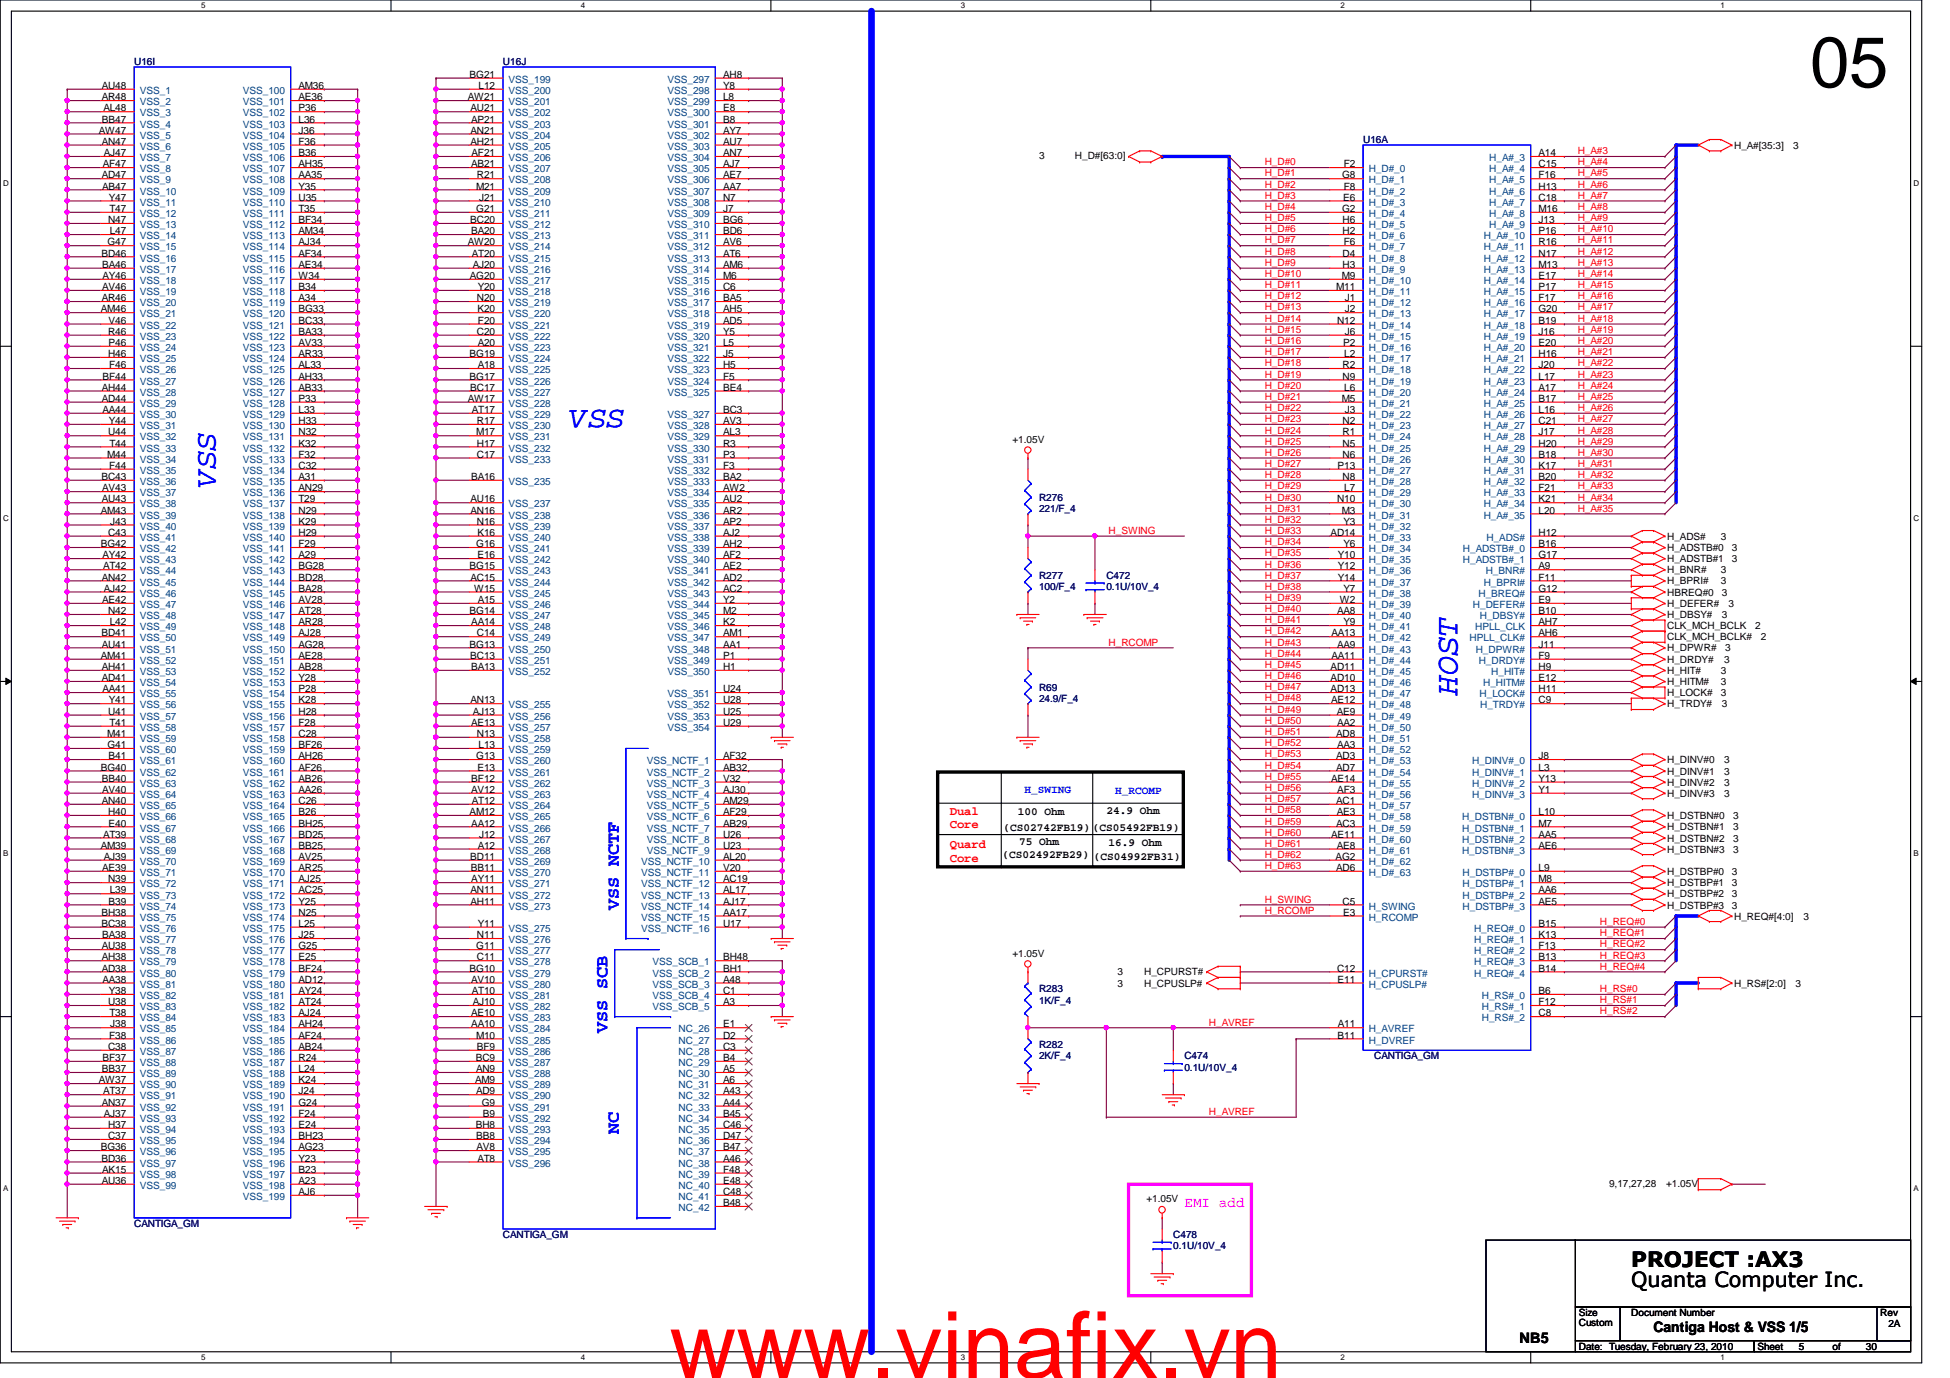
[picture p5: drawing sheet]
<svg xmlns="http://www.w3.org/2000/svg" width="297mm" height="210mm" viewBox="0 0 297 210" stroke-linecap="round" stroke-linejoin="round" font-family="sans-serif">
<defs><g id="words">
<text font-size="14.1" fill="#f00" x="102" y="209.9">www.vinafix.vn</text>
<text font-size="10.9" x="275.7" y="13.3">05</text>
<text font-size="4.9" fill="#00f" x="222" y="105.8" transform="rotate(-90 222 105.8)">HOST</text>
<g font-size="4.6" fill="#00f">
<text x="86.8" y="65.1">VSS</text>
<text x="32.8" y="74.2" transform="rotate(-90 32.8 74.2)">VSS</text>
</g>
<g font-size="3.2">
<text x="248.5" y="196">Quanta Computer Inc.</text>
<text x="248.5" y="193">PROJECT :AX3</text>
</g>
<g font-size="2.7" fill="#00f">
<text x="94.3" y="138.7" transform="rotate(-90 94.3 138.7)">VSS NCTF</text>
<text x="92.5" y="157.4" transform="rotate(-90 92.5 157.4)">VSS SCB</text>
<text x="94.3" y="172.7" transform="rotate(-90 94.3 172.7)">NC</text>
</g>
<text font-size="2.2" fill="#f0f" x="180.4" y="183.9">EMI add</text>
<g font-size="2.2">
<text x="251.9" y="202.9">Cantiga Host &amp; VSS 1/5</text>
<text x="231.5" y="204.6">NB5</text>
</g>
<g font-size="1.9" fill="#f00">
<text x="144.7" y="124.1">Dual</text>
<text x="144.7" y="126.2">Core</text>
<text x="144.7" y="129.2">Quard</text>
<text x="144.7" y="131.3">Core</text>
</g>
<g font-size="1.7">
<text x="155.1" y="124.1">100 Ohm</text>
<text x="168.5" y="124">24.9 Ohm</text>
<text x="152.7" y="130.8">(CS02492FB29)</text>
<text x="152.9" y="126.5">(CS02742FB19) (CS05492FB19)</text>
<text x="155.2" y="128.7">75 Ohm</text>
<text x="166.6" y="130.9">(CS04992FB31)</text>
<text x="168.9" y="128.9">16.9 Ohm</text>
</g>
<g font-size="1.7" fill="#00f">
<text x="156.1" y="120.7">H_SWING</text>
<text x="169.9" y="120.9">H_RCOMP</text>
</g>
<g font-size="1.5" fill="#000080">
<text x="20.4" y="9.9">U16I</text>
<text x="76.6" y="9.9">U16J</text>
<text x="207.6" y="21.8">U16A</text>
<text x="158.3" y="76.3">R276</text>
<text x="158.3" y="78">221/F_4</text>
<text x="158.3" y="88.2">R277</text>
<text x="158.3" y="89.9">100/F_4</text>
<text x="168.5" y="88.2">C472</text>
<text x="168.5" y="89.9">0.1U/10V_4</text>
<text x="158.3" y="105.2">R69</text>
<text x="158.3" y="106.9">24.9/F_4</text>
<text x="158.3" y="151.1">R283</text>
<text x="158.3" y="152.9">1K/F_4</text>
<text x="158.3" y="159.6">R282</text>
<text x="158.3" y="161.4">2K/F_4</text>
<text x="180.4" y="161.4">C474</text>
<text x="209.3" y="161.4">CANTIGA_GM</text>
<text x="180.4" y="163.1">0.1U/10V_4</text>
<text x="20.4" y="186.9">CANTIGA_GM</text>
<text x="76.6" y="188.6">CANTIGA_GM</text>
<text x="178.7" y="188.6">C478</text>
<text x="178.7" y="190.3">0.1U/10V_4</text>
</g>
<g font-size="1.5">
<text x="71.5" y="11.9">BG21</text>
<text x="110.1" y="11.9">AH8</text>
<text x="15.5" y="13.5">AU48</text>
<text x="15.5" y="15.3">AR48</text>
<text x="15.7" y="17">AL48</text>
<text x="45.5" y="13.5">AM36</text>
<text x="45.5" y="15.3">AE36</text>
<text x="45.5" y="17">P36</text>
<text x="71.2" y="15.3">AW21</text>
<text x="71.7" y="17">AU21</text>
<text x="72.9" y="13.5">L12</text>
<text x="110.1" y="13.5">Y8</text>
<text x="110.1" y="15.3">L8</text>
<text x="110.1" y="17">E8</text>
<text x="15.1" y="20.4">AW47</text>
<text x="15.5" y="22.1">AN47</text>
<text x="15.5" y="18.7">BB47</text>
<text x="15.8" y="23.8">AJ47</text>
<text x="45.5" y="18.7">L36</text>
<text x="45.5" y="20.4">J36</text>
<text x="45.5" y="22.1">F36</text>
<text x="45.5" y="23.8">B36</text>
<text x="71.7" y="20.4">AN21</text>
<text x="71.7" y="22.1">AH21</text>
<text x="71.8" y="18.7">AP21</text>
<text x="71.8" y="23.8">AF21</text>
<text x="110.1" y="18.7">B8</text>
<text x="110.1" y="20.4">AY7</text>
<text x="110.1" y="22.1">AU7</text>
<text x="110.1" y="23.8">AN7</text>
<text x="234.4" y="23.8">A14</text>
<text x="264.2" y="22.6">H_A#[35:3]</text>
<text x="273.2" y="22.6">3</text>
<text x="15.5" y="27.2">AD47</text>
<text x="15.6" y="28.9">AB47</text>
<text x="15.7" y="25.5">AF47</text>
<text x="45.5" y="25.5">AH35</text>
<text x="45.5" y="27.2">AA35</text>
<text x="45.5" y="28.9">Y35</text>
<text x="71.8" y="25.5">AB21</text>
<text x="72.5" y="28.9">M21</text>
<text x="72.6" y="27.2">R21</text>
<text x="110.1" y="25.5">AJ7</text>
<text x="110.1" y="27.2">AE7</text>
<text x="110.1" y="28.9">AA7</text>
<text x="158.3" y="24.2">3</text>
<text x="163.7" y="24.2">H_D#[63:0]</text>
<text x="204.4" y="27.2">G8</text>
<text x="204.7" y="25.5">F2</text>
<text x="204.7" y="28.9">F8</text>
<text x="234.4" y="25.5">C15</text>
<text x="234.4" y="27.2">F16</text>
<text x="234.4" y="28.9">H13</text>
<text x="16.5" y="34">N47</text>
<text x="16.6" y="30.6">Y47</text>
<text x="16.7" y="32.3">T47</text>
<text x="16.7" y="35.7">L47</text>
<text x="45.5" y="30.6">U35</text>
<text x="45.5" y="32.3">T35</text>
<text x="45.5" y="34">BF34</text>
<text x="45.5" y="35.7">AM34</text>
<text x="71.6" y="34">BC20</text>
<text x="71.8" y="35.7">BA20</text>
<text x="72.6" y="32.3">G21</text>
<text x="73" y="30.6">J21</text>
<text x="110.1" y="30.6">N7</text>
<text x="110.1" y="32.3">J7</text>
<text x="110.1" y="34">BG6</text>
<text x="110.1" y="35.7">BD6</text>
<text x="204.4" y="32.3">G2</text>
<text x="204.5" y="34">H6</text>
<text x="204.5" y="35.7">H2</text>
<text x="204.6" y="30.6">E6</text>
<text x="234.4" y="35.7">P16</text>
<text x="234.4" y="30.6">C18</text>
<text x="234.4" y="32.3">M16</text>
<text x="234.4" y="34">J13</text>
<text x="15.4" y="39.1">BD46</text>
<text x="15.6" y="40.8">BA46</text>
<text x="16.4" y="37.4">G47</text>
<text x="45.5" y="37.4">AJ34</text>
<text x="45.5" y="39.1">AF34</text>
<text x="45.5" y="40.8">AE34</text>
<text x="71.2" y="37.4">AW20</text>
<text x="71.9" y="39.1">AT20</text>
<text x="72" y="40.8">AJ20</text>
<text x="110.1" y="37.4">AV6</text>
<text x="110.1" y="39.1">AT6</text>
<text x="110.1" y="40.8">AM6</text>
<text x="204.5" y="39.1">D4</text>
<text x="204.5" y="40.8">H3</text>
<text x="204.7" y="37.4">F6</text>
<text x="234.4" y="37.4">R16</text>
<text x="234.4" y="39.1">N17</text>
<text x="234.4" y="40.8">M13</text>
<text x="15.4" y="47.6">AM46</text>
<text x="15.5" y="45.9">AR46</text>
<text x="15.6" y="44.2">AV46</text>
<text x="15.6" y="42.5">AY46</text>
<text x="45.5" y="42.5">W34</text>
<text x="45.5" y="44.2">B34</text>
<text x="45.5" y="45.9">A34</text>
<text x="45.5" y="47.6">BG33</text>
<text x="71.6" y="42.5">AG20</text>
<text x="72.6" y="45.9">N20</text>
<text x="72.7" y="47.6">K20</text>
<text x="72.8" y="44.2">Y20</text>
<text x="110.1" y="42.5">M6</text>
<text x="110.1" y="44.2">C6</text>
<text x="110.1" y="45.9">BA5</text>
<text x="110.1" y="47.6">AH5</text>
<text x="203.5" y="44.2">M11</text>
<text x="204.4" y="42.5">M9</text>
<text x="204.8" y="45.9">J1</text>
<text x="204.8" y="47.6">J2</text>
<text x="234.4" y="42.5">E17</text>
<text x="234.4" y="44.2">P17</text>
<text x="234.4" y="45.9">F17</text>
<text x="234.4" y="47.6">G20</text>
<text x="16.5" y="51">R46</text>
<text x="16.5" y="49.3">V46</text>
<text x="16.5" y="52.7">P46</text>
<text x="45.5" y="49.3">BC33</text>
<text x="45.5" y="51">BA33</text>
<text x="45.5" y="52.7">AV33</text>
<text x="72.6" y="51">C20</text>
<text x="72.8" y="52.7">A20</text>
<text x="72.8" y="49.3">F20</text>
<text x="110.1" y="49.3">AD5</text>
<text x="110.1" y="51">Y5</text>
<text x="110.1" y="52.7">L5</text>
<text x="203.7" y="49.3">N12</text>
<text x="204.6" y="52.7">P2</text>
<text x="204.8" y="51">J6</text>
<text x="234.4" y="49.3">B19</text>
<text x="234.4" y="51">J16</text>
<text x="234.4" y="52.7">E20</text>
<text x="15.5" y="59.5">AH44</text>
<text x="15.6" y="57.8">BF44</text>
<text x="16.5" y="54.4">H46</text>
<text x="16.6" y="56.1">F46</text>
<text x="45.5" y="54.4">AR33</text>
<text x="45.5" y="56.1">AL33</text>
<text x="45.5" y="57.8">AH33</text>
<text x="45.5" y="59.5">AB33</text>
<text x="71.5" y="54.4">BG19</text>
<text x="71.5" y="57.8">BG17</text>
<text x="71.6" y="59.5">BC17</text>
<text x="72.8" y="56.1">A18</text>
<text x="110.1" y="54.4">J5</text>
<text x="110.1" y="56.1">H5</text>
<text x="110.1" y="57.8">F5</text>
<text x="110.1" y="59.5">BE4</text>
<text x="204.5" y="56.1">R2</text>
<text x="204.5" y="57.8">N9</text>
<text x="204.8" y="59.5">L6</text>
<text x="204.8" y="54.4">L2</text>
<text x="234.4" y="54.4">H16</text>
<text x="234.4" y="56.1">J20</text>
<text x="234.4" y="57.8">L17</text>
<text x="234.4" y="59.5">A17</text>
<text x="15.5" y="61.2">AD44</text>
<text x="15.6" y="62.9">AA44</text>
<text x="16.6" y="64.6">Y44</text>
<text x="45.5" y="61.2">P33</text>
<text x="45.5" y="62.9">L33</text>
<text x="45.5" y="64.6">H33</text>
<text x="71.2" y="61.2">AW17</text>
<text x="71.9" y="62.9">AT17</text>
<text x="72.6" y="64.6">R17</text>
<text x="110.1" y="62.9">BC3</text>
<text x="110.1" y="64.6">AV3</text>
<text x="204.4" y="61.2">M5</text>
<text x="204.5" y="64.6">N2</text>
<text x="204.8" y="62.9">J3</text>
<text x="234.4" y="61.2">B17</text>
<text x="234.4" y="62.9">L16</text>
<text x="234.4" y="64.6">C21</text>
<text x="16.3" y="69.7">M44</text>
<text x="16.5" y="66.3">U44</text>
<text x="16.6" y="71.4">F44</text>
<text x="16.7" y="68">T44</text>
<text x="45.5" y="66.3">N32</text>
<text x="45.5" y="68">K32</text>
<text x="45.5" y="69.7">F32</text>
<text x="45.5" y="71.4">C32</text>
<text x="72.5" y="66.3">M17</text>
<text x="72.6" y="68">H17</text>
<text x="72.6" y="69.7">C17</text>
<text x="110.1" y="66.3">AL3</text>
<text x="110.1" y="68">R3</text>
<text x="110.1" y="69.7">P3</text>
<text x="110.1" y="71.4">F3</text>
<text x="154.2" y="67.4">+1.05V</text>
<text x="203.7" y="71.4">P13</text>
<text x="204.5" y="66.3">R1</text>
<text x="204.5" y="68">N5</text>
<text x="204.5" y="69.7">N6</text>
<text x="234.4" y="66.3">J17</text>
<text x="234.4" y="68">H20</text>
<text x="234.4" y="69.7">B18</text>
<text x="234.4" y="71.4">K17</text>
<text x="15.4" y="73.1">BC43</text>
<text x="15.5" y="76.5">AU43</text>
<text x="15.6" y="74.8">AV43</text>
<text x="45.5" y="73.1">A31</text>
<text x="45.5" y="74.8">AN29</text>
<text x="45.5" y="76.5">T29</text>
<text x="71.7" y="76.5">AU16</text>
<text x="71.8" y="73.1">BA16</text>
<text x="110.1" y="73.1">BA2</text>
<text x="110.1" y="76.5">AU2</text>
<text x="110.1" y="74.8">AW2</text>
<text x="203.7" y="76.5">N10</text>
<text x="204.5" y="73.1">N8</text>
<text x="204.8" y="74.8">L7</text>
<text x="234.4" y="73.1">B20</text>
<text x="234.4" y="74.8">F21</text>
<text x="234.4" y="76.5">K21</text>
<text x="15.4" y="78.2">AM43</text>
<text x="15.4" y="83.4">BG42</text>
<text x="16.5" y="81.6">C43</text>
<text x="16.8" y="79.9">J43</text>
<text x="45.5" y="78.2">N29</text>
<text x="45.5" y="79.9">K29</text>
<text x="45.5" y="81.6">H29</text>
<text x="45.5" y="83.4">F29</text>
<text x="71.7" y="78.2">AN16</text>
<text x="72.6" y="83.4">G16</text>
<text x="72.6" y="79.9">N16</text>
<text x="72.7" y="81.6">K16</text>
<text x="110.1" y="78.2">AR2</text>
<text x="110.1" y="79.9">AP2</text>
<text x="110.1" y="83.4">AH2</text>
<text x="110.1" y="81.6">AJ2</text>
<text x="202.7" y="81.6">AD14</text>
<text x="204.4" y="78.2">M3</text>
<text x="204.6" y="79.9">Y3</text>
<text x="204.6" y="83.4">Y6</text>
<text x="234.4" y="81.6">H12</text>
<text x="234.4" y="83.4">B16</text>
<text x="234.4" y="78.2">L20</text>
<text x="254" y="82.2">H_ADS#</text>
<text x="254" y="83.9">H_ADSTB#0</text>
<text x="262.1" y="82.2">3</text>
<text x="263.8" y="83.9">3</text>
<text x="15.5" y="88.4">AN42</text>
<text x="15.6" y="85">AY42</text>
<text x="15.7" y="86.7">AT42</text>
<text x="45.5" y="85">A29</text>
<text x="45.5" y="86.7">BG28</text>
<text x="45.5" y="88.4">BD28</text>
<text x="71.5" y="86.7">BG15</text>
<text x="71.7" y="88.4">AC15</text>
<text x="72.7" y="85">E16</text>
<text x="110.1" y="86.7">AE2</text>
<text x="110.1" y="85">AF2</text>
<text x="110.1" y="88.4">AD2</text>
<text x="203.8" y="85">Y10</text>
<text x="203.8" y="86.7">Y12</text>
<text x="203.8" y="88.4">Y14</text>
<text x="234.4" y="85">G17</text>
<text x="234.4" y="86.7">A9</text>
<text x="234.4" y="88.4">F11</text>
<text x="254" y="87.3">H_BNR#</text>
<text x="254" y="89">H_BPRI#</text>
<text x="254" y="85.6">H_ADSTB#1</text>
<text x="262.1" y="89">3</text>
<text x="262.1" y="87.3">3</text>
<text x="263.8" y="85.6">3</text>
<text x="15.6" y="91.9">AE42</text>
<text x="15.8" y="90.1">AJ42</text>
<text x="16.5" y="93.6">N42</text>
<text x="16.7" y="95.2">L42</text>
<text x="45.5" y="90.1">BA28</text>
<text x="45.5" y="91.9">AV28</text>
<text x="45.5" y="93.6">AT28</text>
<text x="45.5" y="95.2">AR28</text>
<text x="71.5" y="93.6">BG14</text>
<text x="71.8" y="95.2">AA14</text>
<text x="72.2" y="90.1">W15</text>
<text x="72.8" y="91.9">A15</text>
<text x="110.1" y="90.1">AC2</text>
<text x="110.1" y="91.9">Y2</text>
<text x="110.1" y="93.6">M2</text>
<text x="110.1" y="95.2">K2</text>
<text x="203.7" y="93.6">AA8</text>
<text x="204.1" y="91.9">W2</text>
<text x="204.6" y="90.1">Y7</text>
<text x="204.6" y="95.2">Y9</text>
<text x="234.4" y="90.1">G12</text>
<text x="234.4" y="95.2">AH7</text>
<text x="234.4" y="93.6">B10</text>
<text x="234.4" y="91.9">E9</text>
<text x="254" y="94.1">H_DBSY#</text>
<text x="254" y="92.5">H_DEFER#</text>
<text x="254" y="90.7">HBREQ#0</text>
<text x="254" y="95.8">CLK_MCH_BCLK</text>
<text x="262.3" y="94.1">3</text>
<text x="262.3" y="90.7">3</text>
<text x="263.3" y="92.5">3</text>
<text x="267.4" y="95.8">2</text>
<text x="15.4" y="100.4">AM41</text>
<text x="15.4" y="96.9">BD41</text>
<text x="15.5" y="98.6">AU41</text>
<text x="45.5" y="96.9">AJ28</text>
<text x="45.5" y="98.6">AG28</text>
<text x="45.5" y="100.4">AE28</text>
<text x="71.5" y="98.6">BG13</text>
<text x="71.6" y="100.4">BC13</text>
<text x="72.6" y="96.9">C14</text>
<text x="110.1" y="96.9">AM1</text>
<text x="110.1" y="98.6">AA1</text>
<text x="110.1" y="100.4">P1</text>
<text x="202.8" y="96.9">AA13</text>
<text x="202.8" y="100.4">AA11</text>
<text x="203.7" y="98.6">AA9</text>
<text x="234.4" y="96.9">AH6</text>
<text x="234.4" y="98.6">J11</text>
<text x="234.4" y="100.4">F9</text>
<text x="254" y="101">H_DRDY#</text>
<text x="254" y="97.5">CLK_MCH_BCLK#</text>
<text x="254" y="99.2">H_DPWR#</text>
<text x="262.6" y="101">3</text>
<text x="262.8" y="99.2">3</text>
<text x="268.2" y="97.5">2</text>
<text x="15.5" y="102.1">AH41</text>
<text x="15.5" y="103.8">AD41</text>
<text x="15.6" y="105.5">AA41</text>
<text x="16.6" y="107.1">Y41</text>
<text x="45.5" y="102.1">AB28</text>
<text x="45.5" y="103.8">Y28</text>
<text x="45.5" y="105.5">P28</text>
<text x="45.5" y="107.1">K28</text>
<text x="71.7" y="107.1">AN13</text>
<text x="71.8" y="102.1">BA13</text>
<text x="110.1" y="102.1">H1</text>
<text x="110.1" y="105.5">U24</text>
<text x="110.1" y="107.1">U28</text>
<text x="202.7" y="102.1">AD11</text>
<text x="202.7" y="103.8">AD10</text>
<text x="202.7" y="105.5">AD13</text>
<text x="202.8" y="107.1">AE12</text>
<text x="234.4" y="107.1">C9</text>
<text x="234.4" y="102.1">H9</text>
<text x="234.4" y="103.8">E12</text>
<text x="234.4" y="105.5">H11</text>
<text x="254" y="104.4">H_HITM#</text>
<text x="254" y="102.7">H_HIT#</text>
<text x="254" y="106">H_LOCK#</text>
<text x="254" y="107.7">H_TRDY#</text>
<text x="262.1" y="106">3</text>
<text x="262.1" y="104.4">3</text>
<text x="262.1" y="102.7">3</text>
<text x="262.3" y="107.7">3</text>
<text x="16.3" y="112.3">M41</text>
<text x="16.4" y="114">G41</text>
<text x="16.5" y="108.9">U41</text>
<text x="16.7" y="110.6">T41</text>
<text x="45.5" y="108.9">H28</text>
<text x="45.5" y="110.6">F28</text>
<text x="45.5" y="112.3">C28</text>
<text x="45.5" y="114">BF26</text>
<text x="71.8" y="110.6">AE13</text>
<text x="72" y="108.9">AJ13</text>
<text x="72.6" y="112.3">N13</text>
<text x="72.9" y="114">L13</text>
<text x="110.1" y="108.9">U25</text>
<text x="110.1" y="110.6">U29</text>
<text x="203.5" y="112.3">AD8</text>
<text x="203.6" y="108.9">AE9</text>
<text x="203.7" y="110.6">AA2</text>
<text x="203.7" y="114">AA3</text>
<text x="15.4" y="117.4">BG40</text>
<text x="15.5" y="119.1">BB40</text>
<text x="16.5" y="115.7">B41</text>
<text x="45.5" y="115.7">AH26</text>
<text x="45.5" y="117.4">AF26</text>
<text x="45.5" y="119.1">AB26</text>
<text x="71.8" y="119.1">BF12</text>
<text x="72.6" y="115.7">G13</text>
<text x="72.7" y="117.4">E13</text>
<text x="110.1" y="115.7">AF32</text>
<text x="110.1" y="117.4">AB32</text>
<text x="110.1" y="119.1">V32</text>
<text x="202.8" y="119.1">AE14</text>
<text x="203.5" y="115.7">AD3</text>
<text x="203.5" y="117.4">AD7</text>
<text x="234.4" y="115.7">J8</text>
<text x="234.4" y="117.4">L3</text>
<text x="234.4" y="119.1">Y13</text>
<text x="254" y="119.7">H_DINV#2</text>
<text x="254" y="118">H_DINV#1</text>
<text x="254" y="116.2">H_DINV#0</text>
<text x="262.6" y="119.7">3</text>
<text x="262.6" y="118">3</text>
<text x="262.6" y="116.2">3</text>
<text x="15.5" y="122.5">AN40</text>
<text x="15.6" y="120.8">AV40</text>
<text x="16.5" y="124.2">H40</text>
<text x="16.5" y="125.9">E40</text>
<text x="45.5" y="120.8">AA26</text>
<text x="45.5" y="122.5">C26</text>
<text x="45.5" y="124.2">B26</text>
<text x="45.5" y="125.9">BH25</text>
<text x="71.5" y="124.2">AM12</text>
<text x="71.8" y="120.8">AV12</text>
<text x="71.8" y="125.9">AA12</text>
<text x="71.9" y="122.5">AT12</text>
<text x="110.1" y="120.8">AJ30</text>
<text x="110.1" y="122.5">AM29</text>
<text x="110.1" y="124.2">AF29</text>
<text x="110.1" y="125.9">AB29</text>
<text x="203.5" y="122.5">AC1</text>
<text x="203.5" y="125.9">AC3</text>
<text x="203.6" y="124.2">AE3</text>
<text x="203.7" y="120.8">AF3</text>
<text x="234.4" y="120.8">Y1</text>
<text x="234.4" y="124.2">L10</text>
<text x="234.4" y="125.9">M7</text>
<text x="254" y="121.4">H_DINV#3</text>
<text x="254" y="124.8">H_DSTBN#0</text>
<text x="262.6" y="121.4">3</text>
<text x="264" y="124.8">3</text>
<text x="15.4" y="129.3">AM39</text>
<text x="15.7" y="127.6">AT39</text>
<text x="15.8" y="131">AJ39</text>
<text x="45.5" y="127.6">BD25</text>
<text x="45.5" y="129.3">BB25</text>
<text x="45.5" y="131">AV25</text>
<text x="71.6" y="131">BD11</text>
<text x="72.8" y="129.3">A12</text>
<text x="73" y="127.6">J12</text>
<text x="110.1" y="127.6">U26</text>
<text x="110.1" y="129.3">U23</text>
<text x="110.1" y="131">AL20</text>
<text x="202.8" y="127.6">AE11</text>
<text x="203.5" y="131">AG2</text>
<text x="203.6" y="129.3">AE8</text>
<text x="234.4" y="127.6">AA5</text>
<text x="234.4" y="129.3">AE6</text>
<text x="254" y="129.9">H_DSTBN#3</text>
<text x="254" y="128.2">H_DSTBN#2</text>
<text x="254" y="126.5">H_DSTBN#1</text>
<text x="264" y="129.9">3</text>
<text x="264" y="128.2">3</text>
<text x="264" y="126.5">3</text>
<text x="15.6" y="132.7">AE39</text>
<text x="16.5" y="134.4">N39</text>
<text x="16.5" y="137.8">B39</text>
<text x="16.7" y="136.1">L39</text>
<text x="45.5" y="132.7">AR25</text>
<text x="45.5" y="134.4">AJ25</text>
<text x="45.5" y="136.1">AC25</text>
<text x="45.5" y="137.8">Y25</text>
<text x="71.7" y="136.1">AN11</text>
<text x="71.7" y="137.8">AH11</text>
<text x="71.7" y="132.7">BB11</text>
<text x="71.8" y="134.4">AY11</text>
<text x="110.1" y="132.7">V20</text>
<text x="110.1" y="134.4">AC19</text>
<text x="110.1" y="136.1">AL17</text>
<text x="110.1" y="137.8">AJ17</text>
<text x="203.5" y="132.7">AD6</text>
<text x="204.5" y="137.8">C5</text>
<text x="234.4" y="132.7">L9</text>
<text x="234.4" y="134.4">M8</text>
<text x="234.4" y="136.1">AA6</text>
<text x="234.4" y="137.8">AE5</text>
<text x="254" y="136.7">H_DSTBP#2</text>
<text x="254" y="135">H_DSTBP#1</text>
<text x="254" y="133.3">H_DSTBP#0</text>
<text x="263.8" y="136.7">3</text>
<text x="263.8" y="135">3</text>
<text x="263.8" y="133.3">3</text>
<text x="15.4" y="139.5">BH38</text>
<text x="15.4" y="141.2">BC38</text>
<text x="15.6" y="142.9">BA38</text>
<text x="45.5" y="139.5">N25</text>
<text x="45.5" y="141.2">L25</text>
<text x="45.5" y="142.9">J25</text>
<text x="72.6" y="142.9">N11</text>
<text x="72.8" y="141.2">Y11</text>
<text x="110.1" y="139.5">AA17</text>
<text x="110.1" y="141.2">U17</text>
<text x="204.6" y="139.5">E3</text>
<text x="234.4" y="141.2">B15</text>
<text x="234.4" y="142.9">K13</text>
<text x="254" y="138.4">H_DSTBP#3</text>
<text x="263.8" y="138.4">3</text>
<text x="264.2" y="140.1">H_REQ#[4:0]</text>
<text x="274.7" y="140.1">3</text>
<text x="15.5" y="144.6">AU38</text>
<text x="15.5" y="146.3">AH38</text>
<text x="15.5" y="148">AD38</text>
<text x="15.6" y="149.7">AA38</text>
<text x="45.5" y="144.6">G25</text>
<text x="45.5" y="146.3">E25</text>
<text x="45.5" y="148">BF24</text>
<text x="45.5" y="149.7">AD12</text>
<text x="71.5" y="148">BG10</text>
<text x="71.8" y="149.7">AV10</text>
<text x="72.6" y="144.6">G11</text>
<text x="72.6" y="146.3">C11</text>
<text x="110.1" y="146.3">BH48</text>
<text x="110.1" y="148">BH1</text>
<text x="110.1" y="149.7">A48</text>
<text x="154.2" y="145.7">+1.05V</text>
<text x="170.2" y="148.6">3</text>
<text x="174.3" y="148.6">H_CPURST#</text>
<text x="203.7" y="148">C12</text>
<text x="203.7" y="149.7">E11</text>
<text x="234.4" y="144.6">F13</text>
<text x="234.4" y="146.3">B13</text>
<text x="234.4" y="148">B14</text>
<text x="16.5" y="153.1">U38</text>
<text x="16.6" y="151.4">Y38</text>
<text x="16.7" y="154.8">T38</text>
<text x="45.5" y="153.1">AT24</text>
<text x="45.5" y="151.4">AY24</text>
<text x="45.5" y="154.8">AJ24</text>
<text x="71.8" y="154.8">AE10</text>
<text x="71.9" y="151.4">AT10</text>
<text x="72" y="153.1">AJ10</text>
<text x="110.1" y="151.4">C1</text>
<text x="110.1" y="153.1">A3</text>
<text x="170.2" y="150.3">3</text>
<text x="174.3" y="150.3">H_CPUSLP#</text>
<text x="234.4" y="151.4">B6</text>
<text x="234.4" y="153.1">F12</text>
<text x="234.4" y="154.8">C8</text>
<text x="264.2" y="150.3">H_RS#[2:0]</text>
<text x="273.5" y="150.3">3</text>
<text x="15.6" y="161.6">BF37</text>
<text x="16.5" y="159.9">C38</text>
<text x="16.6" y="158.2">F38</text>
<text x="16.8" y="156.5">J38</text>
<text x="45.5" y="156.5">AH24</text>
<text x="45.5" y="159.9">AB24</text>
<text x="45.5" y="158.2">AF24</text>
<text x="45.5" y="161.6">R24</text>
<text x="71.8" y="156.5">AA10</text>
<text x="72.5" y="161.6">BC9</text>
<text x="72.5" y="158.2">M10</text>
<text x="72.6" y="159.9">BF9</text>
<text x="110.1" y="156.5">E1</text>
<text x="110.1" y="158.2">D2</text>
<text x="110.1" y="159.9">C3</text>
<text x="110.1" y="161.6">B4</text>
<text x="203.7" y="158.2">B11</text>
<text x="203.8" y="156.5">A11</text>
<text x="15.1" y="165">AW37</text>
<text x="15.5" y="163.3">BB37</text>
<text x="15.7" y="166.7">AT37</text>
<text x="45.5" y="163.3">L24</text>
<text x="45.5" y="165">K24</text>
<text x="45.5" y="166.7">J24</text>
<text x="72.4" y="165">AM9</text>
<text x="72.5" y="166.7">AD9</text>
<text x="72.5" y="163.3">AN9</text>
<text x="110.1" y="163.3">A5</text>
<text x="110.1" y="165">A6</text>
<text x="110.1" y="166.7">A43</text>
<text x="15.5" y="168.4">AN37</text>
<text x="15.8" y="170.1">AJ37</text>
<text x="16.5" y="171.8">H37</text>
<text x="16.5" y="173.5">C37</text>
<text x="45.5" y="168.4">G24</text>
<text x="45.5" y="171.8">E24</text>
<text x="45.5" y="170.1">F24</text>
<text x="45.5" y="173.5">BH23</text>
<text x="72.5" y="171.8">BH8</text>
<text x="72.6" y="173.5">BB8</text>
<text x="73.4" y="168.4">G9</text>
<text x="73.6" y="170.1">B9</text>
<text x="110.1" y="168.4">A44</text>
<text x="110.1" y="170.1">B45</text>
<text x="110.1" y="171.8">C46</text>
<text x="110.1" y="173.5">D47</text>
<text x="15.4" y="175.2">BG36</text>
<text x="15.4" y="177">BD36</text>
<text x="15.6" y="178.6">AK15</text>
<text x="45.5" y="175.2">AG23</text>
<text x="45.5" y="178.6">B23</text>
<text x="45.5" y="177">Y23</text>
<text x="72.6" y="175.2">AV8</text>
<text x="72.7" y="177">AT8</text>
<text x="110.1" y="175.2">B47</text>
<text x="110.1" y="177">A46</text>
<text x="110.1" y="178.6">F48</text>
<text x="15.5" y="180.3">AU36</text>
<text x="45.5" y="180.3">A23</text>
<text x="45.5" y="182">AJ6</text>
<text x="110.1" y="180.3">E48</text>
<text x="110.1" y="182">C48</text>
<text x="110.1" y="183.7">B48</text>
<text x="174.6" y="183.1">+1.05V</text>
<text x="245.1" y="180.8">9,17,27,28</text>
<text x="253.8" y="180.8">+1.05V</text>
<text x="240.5" y="200.5">Size</text>
<text x="240.5" y="202">Custom</text>
<text x="248.5" y="200.5">Document Number</text>
<text x="286.4" y="200.5">Rev</text>
<text x="287.7" y="202.2">2A</text>
<text x="240.5" y="205.6">Date: Tuesday, February 23, 2010</text>
<text x="267.7" y="205.6">Sheet</text>
<text x="274" y="205.6">5</text>
<text x="279.1" y="205.6">of</text>
<text x="284.2" y="205.6">30</text>
</g>
<g font-size="1.5" fill="#004080">
<text x="21.3" y="14.3">VSS_1</text>
<text x="21.3" y="16">VSS_2</text>
<text x="21.3" y="17.7">VSS_3</text>
<text x="37" y="14.3">VSS_100</text>
<text x="37" y="16">VSS_101</text>
<text x="37" y="17.7">VSS_102</text>
<text x="77.5" y="12.6">VSS_199</text>
<text x="77.5" y="16">VSS_201</text>
<text x="77.5" y="17.7">VSS_202</text>
<text x="77.5" y="14.3">VSS_200</text>
<text x="101.7" y="12.6">VSS_297</text>
<text x="101.7" y="14.3">VSS_298</text>
<text x="101.7" y="16">VSS_299</text>
<text x="101.7" y="17.7">VSS_300</text>
<text x="21.3" y="19.4">VSS_4</text>
<text x="21.3" y="21.1">VSS_5</text>
<text x="21.3" y="22.8">VSS_6</text>
<text x="37" y="19.4">VSS_103</text>
<text x="37" y="21.1">VSS_104</text>
<text x="37" y="22.8">VSS_105</text>
<text x="77.5" y="19.4">VSS_203</text>
<text x="77.5" y="21.1">VSS_204</text>
<text x="77.5" y="22.8">VSS_205</text>
<text x="101.7" y="19.4">VSS_301</text>
<text x="101.7" y="21.1">VSS_302</text>
<text x="101.7" y="22.8">VSS_303</text>
<text x="21.3" y="24.6">VSS_7</text>
<text x="21.3" y="26.2">VSS_8</text>
<text x="21.3" y="27.9">VSS_9</text>
<text x="21.3" y="29.6">VSS_10</text>
<text x="37" y="24.6">VSS_106</text>
<text x="37" y="26.2">VSS_107</text>
<text x="37" y="27.9">VSS_108</text>
<text x="37" y="29.6">VSS_109</text>
<text x="77.5" y="24.6">VSS_206</text>
<text x="77.5" y="26.2">VSS_207</text>
<text x="77.5" y="27.9">VSS_208</text>
<text x="77.5" y="29.6">VSS_209</text>
<text x="101.7" y="24.6">VSS_304</text>
<text x="101.7" y="26.2">VSS_305</text>
<text x="101.7" y="27.9">VSS_306</text>
<text x="101.7" y="29.6">VSS_307</text>
<text x="208.5" y="26.2">H_D#_0</text>
<text x="208.5" y="27.9">H_D#_1</text>
<text x="208.5" y="29.6">H_D#_2</text>
<text x="226.9" y="24.6">H_A#_3</text>
<text x="226.9" y="26.2">H_A#_4</text>
<text x="226.9" y="27.9">H_A#_5</text>
<text x="226.9" y="29.6">H_A#_6</text>
<text x="21.3" y="31.3">VSS_11</text>
<text x="21.3" y="33.1">VSS_12</text>
<text x="21.3" y="34.8">VSS_13</text>
<text x="37" y="31.3">VSS_110</text>
<text x="37" y="33.1">VSS_111</text>
<text x="37" y="34.8">VSS_112</text>
<text x="77.5" y="31.3">VSS_210</text>
<text x="77.5" y="33.1">VSS_211</text>
<text x="77.5" y="34.8">VSS_212</text>
<text x="101.7" y="31.3">VSS_308</text>
<text x="101.7" y="33.1">VSS_309</text>
<text x="101.7" y="34.8">VSS_310</text>
<text x="208.5" y="31.3">H_D#_3</text>
<text x="208.5" y="33.1">H_D#_4</text>
<text x="208.5" y="34.8">H_D#_5</text>
<text x="226.9" y="31.3">H_A#_7</text>
<text x="226.9" y="33.1">H_A#_8</text>
<text x="226.9" y="34.8">H_A#_9</text>
<text x="21.3" y="36.4">VSS_14</text>
<text x="21.3" y="38.1">VSS_15</text>
<text x="21.3" y="39.8">VSS_16</text>
<text x="21.3" y="41.6">VSS_17</text>
<text x="37" y="36.4">VSS_113</text>
<text x="37" y="38.1">VSS_114</text>
<text x="37" y="39.8">VSS_115</text>
<text x="37" y="41.6">VSS_116</text>
<text x="77.5" y="36.4">VSS_213</text>
<text x="77.5" y="38.1">VSS_214</text>
<text x="77.5" y="39.8">VSS_215</text>
<text x="77.5" y="41.6">VSS_216</text>
<text x="101.7" y="36.4">VSS_311</text>
<text x="101.7" y="38.1">VSS_312</text>
<text x="101.7" y="39.8">VSS_313</text>
<text x="101.7" y="41.6">VSS_314</text>
<text x="208.5" y="39.8">H_D#_8</text>
<text x="208.5" y="41.6">H_D#_9</text>
<text x="208.5" y="36.4">H_D#_6</text>
<text x="208.5" y="38.1">H_D#_7</text>
<text x="226" y="36.4">H_A#_10</text>
<text x="226" y="38.1">H_A#_11</text>
<text x="226" y="39.8">H_A#_12</text>
<text x="226" y="41.6">H_A#_13</text>
<text x="21.3" y="45">VSS_19</text>
<text x="21.3" y="46.7">VSS_20</text>
<text x="21.3" y="43.3">VSS_18</text>
<text x="37" y="43.3">VSS_117</text>
<text x="37" y="45">VSS_118</text>
<text x="37" y="46.7">VSS_119</text>
<text x="77.5" y="43.3">VSS_217</text>
<text x="77.5" y="45">VSS_218</text>
<text x="77.5" y="46.7">VSS_219</text>
<text x="101.7" y="43.3">VSS_315</text>
<text x="101.7" y="45">VSS_316</text>
<text x="101.7" y="46.7">VSS_317</text>
<text x="208.5" y="43.3">H_D#_10</text>
<text x="208.5" y="45">H_D#_11</text>
<text x="208.5" y="46.7">H_D#_12</text>
<text x="226" y="43.3">H_A#_14</text>
<text x="226" y="45">H_A#_15</text>
<text x="226" y="46.7">H_A#_16</text>
<text x="21.3" y="48.3">VSS_21</text>
<text x="21.3" y="50.1">VSS_22</text>
<text x="21.3" y="51.8">VSS_23</text>
<text x="21.3" y="53.5">VSS_24</text>
<text x="37" y="48.3">VSS_120</text>
<text x="37" y="50.1">VSS_121</text>
<text x="37" y="51.8">VSS_122</text>
<text x="37" y="53.5">VSS_123</text>
<text x="77.5" y="48.3">VSS_220</text>
<text x="77.5" y="50.1">VSS_221</text>
<text x="77.5" y="51.8">VSS_222</text>
<text x="77.5" y="53.5">VSS_223</text>
<text x="101.7" y="48.3">VSS_318</text>
<text x="101.7" y="50.1">VSS_319</text>
<text x="101.7" y="51.8">VSS_320</text>
<text x="101.7" y="53.5">VSS_321</text>
<text x="208.5" y="48.3">H_D#_13</text>
<text x="208.5" y="50.1">H_D#_14</text>
<text x="208.5" y="51.8">H_D#_15</text>
<text x="208.5" y="53.5">H_D#_16</text>
<text x="226" y="48.3">H_A#_17</text>
<text x="226" y="50.1">H_A#_18</text>
<text x="226" y="51.8">H_A#_19</text>
<text x="226" y="53.5">H_A#_20</text>
<text x="21.3" y="55.2">VSS_25</text>
<text x="21.3" y="56.9">VSS_26</text>
<text x="21.3" y="58.6">VSS_27</text>
<text x="37" y="55.2">VSS_124</text>
<text x="37" y="56.9">VSS_125</text>
<text x="37" y="58.6">VSS_126</text>
<text x="77.5" y="55.2">VSS_224</text>
<text x="77.5" y="56.9">VSS_225</text>
<text x="77.5" y="58.6">VSS_226</text>
<text x="101.7" y="55.2">VSS_322</text>
<text x="101.7" y="56.9">VSS_323</text>
<text x="101.7" y="58.6">VSS_324</text>
<text x="208.5" y="55.2">H_D#_17</text>
<text x="208.5" y="56.9">H_D#_18</text>
<text x="208.5" y="58.6">H_D#_19</text>
<text x="226" y="55.2">H_A#_21</text>
<text x="226" y="56.9">H_A#_22</text>
<text x="226" y="58.6">H_A#_23</text>
<text x="21.3" y="60.3">VSS_28</text>
<text x="21.3" y="62">VSS_29</text>
<text x="21.3" y="63.7">VSS_30</text>
<text x="21.3" y="65.4">VSS_31</text>
<text x="37" y="60.3">VSS_127</text>
<text x="37" y="62">VSS_128</text>
<text x="37" y="63.7">VSS_129</text>
<text x="37" y="65.4">VSS_130</text>
<text x="77.5" y="60.3">VSS_227</text>
<text x="77.5" y="62">VSS_228</text>
<text x="77.5" y="63.7">VSS_229</text>
<text x="77.5" y="65.4">VSS_230</text>
<text x="101.7" y="60.3">VSS_325</text>
<text x="101.7" y="63.7">VSS_327</text>
<text x="101.7" y="65.4">VSS_328</text>
<text x="208.5" y="60.3">H_D#_20</text>
<text x="208.5" y="62">H_D#_21</text>
<text x="208.5" y="63.7">H_D#_22</text>
<text x="208.5" y="65.4">H_D#_23</text>
<text x="226" y="60.3">H_A#_24</text>
<text x="226" y="62">H_A#_25</text>
<text x="226" y="63.7">H_A#_26</text>
<text x="226" y="65.4">H_A#_27</text>
<text x="21.3" y="67.1">VSS_32</text>
<text x="21.3" y="68.8">VSS_33</text>
<text x="21.3" y="70.5">VSS_34</text>
<text x="37" y="67.1">VSS_131</text>
<text x="37" y="68.8">VSS_132</text>
<text x="37" y="70.5">VSS_133</text>
<text x="77.5" y="67.1">VSS_231</text>
<text x="77.5" y="68.8">VSS_232</text>
<text x="77.5" y="70.5">VSS_233</text>
<text x="101.7" y="67.1">VSS_329</text>
<text x="101.7" y="68.8">VSS_330</text>
<text x="101.7" y="70.5">VSS_331</text>
<text x="208.5" y="67.1">H_D#_24</text>
<text x="208.5" y="68.8">H_D#_25</text>
<text x="208.5" y="70.5">H_D#_26</text>
<text x="226" y="67.1">H_A#_28</text>
<text x="226" y="68.8">H_A#_29</text>
<text x="226" y="70.5">H_A#_30</text>
<text x="21.3" y="72.2">VSS_35</text>
<text x="21.3" y="73.9">VSS_36</text>
<text x="21.3" y="75.6">VSS_37</text>
<text x="21.3" y="77.3">VSS_38</text>
<text x="37" y="72.2">VSS_134</text>
<text x="37" y="73.9">VSS_135</text>
<text x="37" y="75.6">VSS_136</text>
<text x="37" y="77.3">VSS_137</text>
<text x="77.5" y="73.9">VSS_235</text>
<text x="77.5" y="77.3">VSS_237</text>
<text x="101.7" y="73.9">VSS_333</text>
<text x="101.7" y="77.3">VSS_335</text>
<text x="101.7" y="72.2">VSS_332</text>
<text x="101.7" y="75.6">VSS_334</text>
<text x="208.5" y="77.3">H_D#_30</text>
<text x="208.5" y="72.2">H_D#_27</text>
<text x="208.5" y="73.9">H_D#_28</text>
<text x="208.5" y="75.6">H_D#_29</text>
<text x="226" y="72.2">H_A#_31</text>
<text x="226" y="73.9">H_A#_32</text>
<text x="226" y="75.6">H_A#_33</text>
<text x="226" y="77.3">H_A#_34</text>
<text x="21.3" y="79">VSS_39</text>
<text x="21.3" y="80.7">VSS_40</text>
<text x="21.3" y="82.4">VSS_41</text>
<text x="37" y="79">VSS_138</text>
<text x="37" y="80.7">VSS_139</text>
<text x="37" y="82.4">VSS_140</text>
<text x="77.5" y="79">VSS_238</text>
<text x="77.5" y="80.7">VSS_239</text>
<text x="77.5" y="82.4">VSS_240</text>
<text x="101.7" y="79">VSS_336</text>
<text x="101.7" y="80.7">VSS_337</text>
<text x="101.7" y="82.4">VSS_338</text>
<text x="208.5" y="79">H_D#_31</text>
<text x="208.5" y="80.7">H_D#_32</text>
<text x="208.5" y="82.4">H_D#_33</text>
<text x="226" y="79">H_A#_35</text>
<text x="226.4" y="82.4">H_ADS#</text>
<text x="21.3" y="84.1">VSS_42</text>
<text x="21.3" y="85.8">VSS_43</text>
<text x="21.3" y="87.5">VSS_44</text>
<text x="21.3" y="89.2">VSS_45</text>
<text x="37" y="84.1">VSS_141</text>
<text x="37" y="85.8">VSS_142</text>
<text x="37" y="87.5">VSS_143</text>
<text x="37" y="89.2">VSS_144</text>
<text x="77.5" y="84.1">VSS_241</text>
<text x="77.5" y="85.8">VSS_242</text>
<text x="77.5" y="87.5">VSS_243</text>
<text x="77.5" y="89.2">VSS_244</text>
<text x="101.7" y="87.5">VSS_341</text>
<text x="101.7" y="85.8">VSS_340</text>
<text x="101.7" y="84.1">VSS_339</text>
<text x="101.7" y="89.2">VSS_342</text>
<text x="208.5" y="84.1">H_D#_34</text>
<text x="208.5" y="85.8">H_D#_35</text>
<text x="208.5" y="87.5">H_D#_36</text>
<text x="208.5" y="89.2">H_D#_37</text>
<text x="222.8" y="84.1">H_ADSTB#_0</text>
<text x="222.8" y="85.8">H_ADSTB#_1</text>
<text x="226" y="89.2">H_BPRI#</text>
<text x="226.3" y="87.5">H_BNR#</text>
<text x="21.3" y="90.9">VSS_46</text>
<text x="21.3" y="92.6">VSS_47</text>
<text x="21.3" y="94.3">VSS_48</text>
<text x="37" y="90.9">VSS_145</text>
<text x="37" y="92.6">VSS_146</text>
<text x="37" y="94.3">VSS_147</text>
<text x="77.5" y="90.9">VSS_245</text>
<text x="77.5" y="92.6">VSS_246</text>
<text x="77.5" y="94.3">VSS_247</text>
<text x="101.7" y="90.9">VSS_343</text>
<text x="101.7" y="92.6">VSS_344</text>
<text x="101.7" y="94.3">VSS_345</text>
<text x="208.5" y="94.3">H_D#_40</text>
<text x="208.5" y="90.9">H_D#_38</text>
<text x="208.5" y="92.6">H_D#_39</text>
<text x="224.4" y="92.6">H_DEFER#</text>
<text x="225.2" y="90.9">H_BREQ#</text>
<text x="225.4" y="94.3">H_DBSY#</text>
<text x="21.3" y="96">VSS_49</text>
<text x="21.3" y="97.7">VSS_50</text>
<text x="21.3" y="99.4">VSS_51</text>
<text x="21.3" y="101.1">VSS_52</text>
<text x="37" y="96">VSS_148</text>
<text x="37" y="97.7">VSS_149</text>
<text x="37" y="99.4">VSS_150</text>
<text x="37" y="101.1">VSS_151</text>
<text x="77.5" y="96">VSS_248</text>
<text x="77.5" y="97.7">VSS_249</text>
<text x="77.5" y="99.4">VSS_250</text>
<text x="77.5" y="101.1">VSS_251</text>
<text x="101.7" y="96">VSS_346</text>
<text x="101.7" y="97.7">VSS_347</text>
<text x="101.7" y="99.4">VSS_348</text>
<text x="101.7" y="101.1">VSS_349</text>
<text x="208.5" y="96">H_D#_41</text>
<text x="208.5" y="97.7">H_D#_42</text>
<text x="208.5" y="99.4">H_D#_43</text>
<text x="208.5" y="101.1">H_D#_44</text>
<text x="223.9" y="97.7">HPLL_CLK#</text>
<text x="224.7" y="96">HPLL_CLK</text>
<text x="224.8" y="99.4">H_DPWR#</text>
<text x="225.3" y="101.1">H_DRDY#</text>
<text x="21.3" y="102.8">VSS_53</text>
<text x="21.3" y="104.5">VSS_54</text>
<text x="21.3" y="106.2">VSS_55</text>
<text x="21.3" y="107.9">VSS_56</text>
<text x="37" y="102.8">VSS_152</text>
<text x="37" y="104.5">VSS_153</text>
<text x="37" y="106.2">VSS_154</text>
<text x="37" y="107.9">VSS_155</text>
<text x="77.5" y="102.8">VSS_252</text>
<text x="77.5" y="107.9">VSS_255</text>
<text x="101.7" y="102.8">VSS_350</text>
<text x="101.7" y="106.2">VSS_351</text>
<text x="101.7" y="107.9">VSS_352</text>
<text x="208.5" y="102.8">H_D#_45</text>
<text x="208.5" y="104.5">H_D#_46</text>
<text x="208.5" y="106.2">H_D#_47</text>
<text x="208.5" y="107.9">H_D#_48</text>
<text x="225.4" y="106.2">H_LOCK#</text>
<text x="225.5" y="107.9">H_TRDY#</text>
<text x="225.9" y="104.5">H_HITM#</text>
<text x="227.2" y="102.8">H_HIT#</text>
<text x="21.3" y="109.6">VSS_57</text>
<text x="21.3" y="111.3">VSS_58</text>
<text x="21.3" y="113">VSS_59</text>
<text x="37" y="109.6">VSS_156</text>
<text x="37" y="111.3">VSS_157</text>
<text x="37" y="113">VSS_158</text>
<text x="77.5" y="109.6">VSS_256</text>
<text x="77.5" y="111.3">VSS_257</text>
<text x="77.5" y="113">VSS_258</text>
<text x="101.7" y="109.6">VSS_353</text>
<text x="101.7" y="111.3">VSS_354</text>
<text x="208.5" y="111.3">H_D#_50</text>
<text x="208.5" y="109.6">H_D#_49</text>
<text x="208.5" y="113">H_D#_51</text>
<text x="21.3" y="114.7">VSS_60</text>
<text x="21.3" y="116.4">VSS_61</text>
<text x="21.3" y="118.2">VSS_62</text>
<text x="21.3" y="119.8">VSS_63</text>
<text x="37" y="114.7">VSS_159</text>
<text x="37" y="116.4">VSS_160</text>
<text x="37" y="118.2">VSS_161</text>
<text x="37" y="119.8">VSS_162</text>
<text x="77.5" y="114.7">VSS_259</text>
<text x="77.5" y="116.4">VSS_260</text>
<text x="77.5" y="118.2">VSS_261</text>
<text x="77.5" y="119.8">VSS_262</text>
<text x="98.5" y="116.4">VSS_NCTF_1</text>
<text x="98.5" y="118.2">VSS_NCTF_2</text>
<text x="98.5" y="119.8">VSS_NCTF_3</text>
<text x="208.5" y="114.7">H_D#_52</text>
<text x="208.5" y="116.4">H_D#_53</text>
<text x="208.5" y="118.2">H_D#_54</text>
<text x="208.5" y="119.8">H_D#_55</text>
<text x="224.2" y="116.4">H_DINV#_0</text>
<text x="224.2" y="118.2">H_DINV#_1</text>
<text x="224.2" y="119.8">H_DINV#_2</text>
<text x="21.3" y="121.5">VSS_64</text>
<text x="21.3" y="123.2">VSS_65</text>
<text x="21.3" y="124.9">VSS_66</text>
<text x="37" y="121.5">VSS_163</text>
<text x="37" y="123.2">VSS_164</text>
<text x="37" y="124.9">VSS_165</text>
<text x="77.5" y="121.5">VSS_263</text>
<text x="77.5" y="123.2">VSS_264</text>
<text x="77.5" y="124.9">VSS_265</text>
<text x="98.5" y="121.5">VSS_NCTF_4</text>
<text x="98.5" y="123.2">VSS_NCTF_5</text>
<text x="98.5" y="124.9">VSS_NCTF_6</text>
<text x="208.5" y="121.5">H_D#_56</text>
<text x="208.5" y="123.2">H_D#_57</text>
<text x="208.5" y="124.9">H_D#_58</text>
<text x="222.7" y="124.9">H_DSTBN#_0</text>
<text x="224.2" y="121.5">H_DINV#_3</text>
<text x="21.3" y="126.7">VSS_67</text>
<text x="21.3" y="128.4">VSS_68</text>
<text x="21.3" y="130">VSS_69</text>
<text x="21.3" y="131.7">VSS_70</text>
<text x="37" y="126.7">VSS_166</text>
<text x="37" y="128.4">VSS_167</text>
<text x="37" y="130">VSS_168</text>
<text x="37" y="131.7">VSS_169</text>
<text x="77.5" y="126.7">VSS_266</text>
<text x="77.5" y="128.4">VSS_267</text>
<text x="77.5" y="130">VSS_268</text>
<text x="77.5" y="131.7">VSS_269</text>
<text x="97.7" y="131.7">VSS_NCTF_10</text>
<text x="98.5" y="126.7">VSS_NCTF_7</text>
<text x="98.5" y="128.4">VSS_NCTF_8</text>
<text x="98.5" y="130">VSS_NCTF_9</text>
<text x="208.5" y="128.4">H_D#_60</text>
<text x="208.5" y="126.7">H_D#_59</text>
<text x="208.5" y="130">H_D#_61</text>
<text x="208.5" y="131.7">H_D#_62</text>
<text x="222.7" y="126.7">H_DSTBN#_1</text>
<text x="222.7" y="128.4">H_DSTBN#_2</text>
<text x="222.7" y="130">H_DSTBN#_3</text>
<text x="21.3" y="133.4">VSS_71</text>
<text x="21.3" y="135.2">VSS_72</text>
<text x="21.3" y="136.9">VSS_73</text>
<text x="37" y="133.4">VSS_170</text>
<text x="37" y="135.2">VSS_171</text>
<text x="37" y="136.9">VSS_172</text>
<text x="77.5" y="133.4">VSS_270</text>
<text x="77.5" y="135.2">VSS_271</text>
<text x="77.5" y="136.9">VSS_272</text>
<text x="97.7" y="133.4">VSS_NCTF_11</text>
<text x="97.7" y="135.2">VSS_NCTF_12</text>
<text x="97.7" y="136.9">VSS_NCTF_13</text>
<text x="208.5" y="133.4">H_D#_63</text>
<text x="222.8" y="133.4">H_DSTBP#_0</text>
<text x="222.8" y="135.2">H_DSTBP#_1</text>
<text x="222.8" y="136.9">H_DSTBP#_2</text>
<text x="21.3" y="138.6">VSS_74</text>
<text x="21.3" y="140.3">VSS_75</text>
<text x="21.3" y="141.9">VSS_76</text>
<text x="21.3" y="143.7">VSS_77</text>
<text x="37" y="138.6">VSS_173</text>
<text x="37" y="140.3">VSS_174</text>
<text x="37" y="141.9">VSS_175</text>
<text x="37" y="143.7">VSS_176</text>
<text x="77.5" y="138.6">VSS_273</text>
<text x="77.5" y="141.9">VSS_275</text>
<text x="77.5" y="143.7">VSS_276</text>
<text x="97.7" y="138.6">VSS_NCTF_14</text>
<text x="97.7" y="140.3">VSS_NCTF_15</text>
<text x="97.7" y="141.9">VSS_NCTF_16</text>
<text x="208.5" y="138.6">H_SWING</text>
<text x="208.5" y="140.3">H_RCOMP</text>
<text x="222.8" y="138.6">H_DSTBP#_3</text>
<text x="224.5" y="141.9">H_REQ#_0</text>
<text x="224.5" y="143.7">H_REQ#_1</text>
<text x="21.3" y="145.4">VSS_78</text>
<text x="21.3" y="147.1">VSS_79</text>
<text x="21.3" y="148.8">VSS_80</text>
<text x="37" y="145.4">VSS_177</text>
<text x="37" y="147.1">VSS_178</text>
<text x="37" y="148.8">VSS_179</text>
<text x="77.5" y="145.4">VSS_277</text>
<text x="77.5" y="147.1">VSS_278</text>
<text x="77.5" y="148.8">VSS_279</text>
<text x="99.4" y="147.1">VSS_SCB_1</text>
<text x="99.4" y="148.8">VSS_SCB_2</text>
<text x="208.5" y="148.8">H_CPURST#</text>
<text x="224.5" y="145.4">H_REQ#_2</text>
<text x="224.5" y="147.1">H_REQ#_3</text>
<text x="224.5" y="148.8">H_REQ#_4</text>
<text x="21.3" y="150.5">VSS_81</text>
<text x="21.3" y="152.2">VSS_82</text>
<text x="21.3" y="153.9">VSS_83</text>
<text x="21.3" y="155.6">VSS_84</text>
<text x="37" y="153.9">VSS_182</text>
<text x="37" y="152.2">VSS_181</text>
<text x="37" y="155.6">VSS_183</text>
<text x="37" y="150.5">VSS_180</text>
<text x="77.5" y="150.5">VSS_280</text>
<text x="77.5" y="152.2">VSS_281</text>
<text x="77.5" y="153.9">VSS_282</text>
<text x="77.5" y="155.6">VSS_283</text>
<text x="99.4" y="150.5">VSS_SCB_3</text>
<text x="99.4" y="152.2">VSS_SCB_4</text>
<text x="99.4" y="153.9">VSS_SCB_5</text>
<text x="208.5" y="150.5">H_CPUSLP#</text>
<text x="225.7" y="152.2">H_RS#_0</text>
<text x="225.7" y="153.9">H_RS#_1</text>
<text x="225.7" y="155.6">H_RS#_2</text>
<text x="21.3" y="157.3">VSS_85</text>
<text x="21.3" y="159">VSS_86</text>
<text x="21.3" y="160.7">VSS_87</text>
<text x="37" y="157.3">VSS_184</text>
<text x="37" y="160.7">VSS_186</text>
<text x="37" y="159">VSS_185</text>
<text x="77.5" y="157.3">VSS_284</text>
<text x="77.5" y="159">VSS_285</text>
<text x="77.5" y="160.7">VSS_286</text>
<text x="103.4" y="157.3">NC_26</text>
<text x="103.4" y="159">NC_27</text>
<text x="103.4" y="160.7">NC_28</text>
<text x="208.5" y="157.3">H_AVREF</text>
<text x="208.5" y="159">H_DVREF</text>
<text x="21.3" y="162.4">VSS_88</text>
<text x="21.3" y="164.1">VSS_89</text>
<text x="21.3" y="165.8">VSS_90</text>
<text x="21.3" y="167.5">VSS_91</text>
<text x="37" y="164.1">VSS_188</text>
<text x="37" y="162.4">VSS_187</text>
<text x="37" y="165.8">VSS_189</text>
<text x="37" y="167.5">VSS_190</text>
<text x="77.5" y="167.5">VSS_290</text>
<text x="77.5" y="165.8">VSS_289</text>
<text x="77.5" y="164.1">VSS_288</text>
<text x="77.5" y="162.4">VSS_287</text>
<text x="103.4" y="162.4">NC_29</text>
<text x="103.4" y="164.1">NC_30</text>
<text x="103.4" y="165.8">NC_31</text>
<text x="103.4" y="167.5">NC_32</text>
<text x="21.3" y="169.2">VSS_92</text>
<text x="21.3" y="170.9">VSS_93</text>
<text x="21.3" y="172.6">VSS_94</text>
<text x="37" y="169.2">VSS_191</text>
<text x="37" y="172.6">VSS_193</text>
<text x="37" y="170.9">VSS_192</text>
<text x="77.5" y="172.6">VSS_293</text>
<text x="77.5" y="170.9">VSS_292</text>
<text x="77.5" y="169.2">VSS_291</text>
<text x="103.4" y="169.2">NC_33</text>
<text x="103.4" y="170.9">NC_34</text>
<text x="103.4" y="172.6">NC_35</text>
<text x="21.3" y="177.7">VSS_97</text>
<text x="21.3" y="174.3">VSS_95</text>
<text x="21.3" y="176">VSS_96</text>
<text x="21.3" y="179.4">VSS_98</text>
<text x="37" y="176">VSS_195</text>
<text x="37" y="179.4">VSS_197</text>
<text x="37" y="174.3">VSS_194</text>
<text x="37" y="177.7">VSS_196</text>
<text x="77.5" y="174.3">VSS_294</text>
<text x="77.5" y="176">VSS_295</text>
<text x="77.5" y="177.7">VSS_296</text>
<text x="103.4" y="174.3">NC_36</text>
<text x="103.4" y="176">NC_37</text>
<text x="103.4" y="177.7">NC_38</text>
<text x="103.4" y="179.4">NC_39</text>
<text x="21.3" y="181.1">VSS_99</text>
<text x="37" y="181.1">VSS_198</text>
<text x="37" y="182.8">VSS_199</text>
<text x="103.4" y="181.1">NC_40</text>
<text x="103.4" y="182.8">NC_41</text>
<text x="103.4" y="184.5">NC_42</text>
</g>
<g font-size="1.5" fill="#f00">
<text x="240.3" y="23.5">H_A#3</text>
<text x="192.7" y="25.2">H_D#0</text>
<text x="192.7" y="28.6">H_D#2</text>
<text x="192.7" y="26.9">H_D#1</text>
<text x="240.3" y="28.6">H_A#6</text>
<text x="240.3" y="26.9">H_A#5</text>
<text x="240.3" y="25.2">H_A#4</text>
<text x="192.7" y="30.3">H_D#3</text>
<text x="192.7" y="33.7">H_D#5</text>
<text x="192.7" y="35.4">H_D#6</text>
<text x="192.7" y="32">H_D#4</text>
<text x="240.3" y="32">H_A#8</text>
<text x="240.3" y="33.7">H_A#9</text>
<text x="240.3" y="30.3">H_A#7</text>
<text x="240.3" y="35.4">H_A#10</text>
<text x="192.7" y="38.8">H_D#8</text>
<text x="192.7" y="37.1">H_D#7</text>
<text x="192.7" y="40.5">H_D#9</text>
<text x="240.3" y="37.1">H_A#11</text>
<text x="240.3" y="40.5">H_A#13</text>
<text x="240.3" y="38.8">H_A#12</text>
<text x="192.7" y="47.3">H_D#13</text>
<text x="192.7" y="42.2">H_D#10</text>
<text x="192.7" y="45.6">H_D#12</text>
<text x="192.7" y="43.9">H_D#11</text>
<text x="240.3" y="47.3">H_A#17</text>
<text x="240.3" y="42.2">H_A#14</text>
<text x="240.3" y="45.6">H_A#16</text>
<text x="240.3" y="43.9">H_A#15</text>
<text x="192.7" y="49">H_D#14</text>
<text x="192.7" y="50.7">H_D#15</text>
<text x="192.7" y="52.4">H_D#16</text>
<text x="240.3" y="52.4">H_A#20</text>
<text x="240.3" y="49">H_A#18</text>
<text x="240.3" y="50.7">H_A#19</text>
<text x="192.7" y="57.5">H_D#19</text>
<text x="192.7" y="59.2">H_D#20</text>
<text x="192.7" y="54.1">H_D#17</text>
<text x="192.7" y="55.8">H_D#18</text>
<text x="240.3" y="57.5">H_A#23</text>
<text x="240.3" y="55.8">H_A#22</text>
<text x="240.3" y="54.1">H_A#21</text>
<text x="240.3" y="59.2">H_A#24</text>
<text x="192.7" y="62.6">H_D#22</text>
<text x="192.7" y="64.3">H_D#23</text>
<text x="192.7" y="60.9">H_D#21</text>
<text x="240.3" y="60.9">H_A#25</text>
<text x="240.3" y="62.6">H_A#26</text>
<text x="240.3" y="64.3">H_A#27</text>
<text x="192.7" y="69.4">H_D#26</text>
<text x="192.7" y="67.7">H_D#25</text>
<text x="192.7" y="71.1">H_D#27</text>
<text x="192.7" y="66">H_D#24</text>
<text x="240.3" y="66">H_A#28</text>
<text x="240.3" y="67.7">H_A#29</text>
<text x="240.3" y="69.4">H_A#30</text>
<text x="240.3" y="71.1">H_A#31</text>
<text x="192.7" y="74.5">H_D#29</text>
<text x="192.7" y="72.8">H_D#28</text>
<text x="192.7" y="76.2">H_D#30</text>
<text x="192.7" y="77.9">H_D#31</text>
<text x="240.3" y="77.9">H_A#35</text>
<text x="240.3" y="74.5">H_A#33</text>
<text x="240.3" y="76.2">H_A#34</text>
<text x="240.3" y="72.8">H_A#32</text>
<text x="168.9" y="81.3">H_SWING</text>
<text x="192.7" y="81.3">H_D#33</text>
<text x="192.7" y="83.1">H_D#34</text>
<text x="192.7" y="79.6">H_D#32</text>
<text x="192.7" y="84.8">H_D#35</text>
<text x="192.7" y="88.1">H_D#37</text>
<text x="192.7" y="89.8">H_D#38</text>
<text x="192.7" y="86.4">H_D#36</text>
<text x="192.7" y="91.6">H_D#39</text>
<text x="192.7" y="93.3">H_D#40</text>
<text x="192.7" y="95">H_D#41</text>
<text x="168.9" y="98.3">H_RCOMP</text>
<text x="192.7" y="98.3">H_D#43</text>
<text x="192.7" y="100.1">H_D#44</text>
<text x="192.7" y="96.6">H_D#42</text>
<text x="192.7" y="101.8">H_D#45</text>
<text x="192.7" y="105.2">H_D#47</text>
<text x="192.7" y="103.5">H_D#46</text>
<text x="192.7" y="106.8">H_D#48</text>
<text x="192.7" y="110.3">H_D#50</text>
<text x="192.7" y="112">H_D#51</text>
<text x="192.7" y="113.7">H_D#52</text>
<text x="192.7" y="108.6">H_D#49</text>
<text x="192.7" y="115.4">H_D#53</text>
<text x="192.7" y="118.8">H_D#55</text>
<text x="192.7" y="117.1">H_D#54</text>
<text x="192.7" y="123.9">H_D#58</text>
<text x="192.7" y="120.5">H_D#56</text>
<text x="192.7" y="122.2">H_D#57</text>
<text x="192.7" y="125.6">H_D#59</text>
<text x="192.7" y="129">H_D#61</text>
<text x="192.7" y="130.7">H_D#62</text>
<text x="192.7" y="127.3">H_D#60</text>
<text x="192.7" y="132.4">H_D#63</text>
<text x="192.7" y="137.5">H_SWING</text>
<text x="192.7" y="139.2">H_RCOMP</text>
<text x="243.7" y="140.9">H_REQ#0</text>
<text x="243.7" y="142.6">H_REQ#1</text>
<text x="243.7" y="144.3">H_REQ#2</text>
<text x="243.7" y="146">H_REQ#3</text>
<text x="243.7" y="147.7">H_REQ#4</text>
<text x="243.7" y="151.1">H_RS#0</text>
<text x="243.7" y="152.8">H_RS#1</text>
<text x="243.7" y="154.5">H_RS#2</text>
<text x="184.1" y="156.2">H_AVREF</text>
<text x="184.1" y="169.8">H_AVREF</text>
</g>
<g font-size="1.2">
<text x="30.6" y="1.3">5</text>
<text x="88.5" y="1.3">4</text>
<text x="146.3" y="1.3">3</text>
<text x="204.2" y="1.3">2</text>
<text x="262.1" y="1.3">1</text>
<text x=".5" y="28.3">D</text>
<text x="291.5" y="28.3">D</text>
<text x=".5" y="79.4">C</text>
<text x="291.5" y="79.4">C</text>
<text x=".5" y="130.4">B</text>
<text x="291.5" y="130.4">B</text>
<text x=".5" y="181.5">A</text>
<text x="291.5" y="181.5">A</text>
<text x="30.6" y="207.2">5</text>
<text x="88.5" y="207.2">4</text>
<text x="146.3" y="207.2">3</text>
<text x="204.2" y="207.2">2</text>
<text x="262.1" y="207.2">1</text>
</g>
</g></defs>
<path d="M0 0h292.7v207.6h-292.7zM1.7 1.7h289.3v204.2h-289.3z" fill="none" stroke="#000" stroke-width=".17"/>
<g fill="#fff">
<path d="M30.6 .2h.7v1.3h-.7z"/>
<path d="M30.6 206.1h.7v1.3h-.7z"/>
</g>
<path d="M59.6 0v1.7M59.6 205.9v1.7" fill="none" stroke="#000" stroke-width=".17"/>
<g fill="#fff">
<path d="M88.5 .2h.6v1.3h-.6z"/>
<path d="M88.5 206.1h.6v1.3h-.6z"/>
</g>
<path d="M117.4 0v1.7M117.4 205.9v1.7" fill="none" stroke="#000" stroke-width=".17"/>
<g fill="#fff">
<path d="M146.3 .2h.7v1.3h-.7z"/>
<path d="M146.3 206.1h.7v1.3h-.7z"/>
</g>
<path d="M175.3 0v1.7M175.3 205.9v1.7" fill="none" stroke="#000" stroke-width=".17"/>
<g fill="#fff">
<path d="M204.2 .2h.6v1.3h-.6z"/>
<path d="M204.2 206.1h.6v1.3h-.6z"/>
</g>
<path d="M233.2 0v1.7M233.2 205.9v1.7" fill="none" stroke="#000" stroke-width=".17"/>
<g fill="#fff">
<path d="M262.1 .2h.6v1.3h-.6z"/>
<path d="M262.1 206.1h.6v1.3h-.6z"/>
<path d="M.5 27.2h.8v1.4h-.8z"/>
<path d="M291.5 27.2h.8v1.4h-.8z"/>
<path d="M.5 78.3h.8v1.3h-.8z"/>
<path d="M291.5 78.3h.8v1.3h-.8z"/>
</g>
<path d="M0 52.7h1.7M291 52.7h1.7" fill="none" stroke="#000" stroke-width=".17"/>
<g fill="#fff">
<path d="M.5 129.3h.7v1.4h-.7z"/>
<path d="M291.5 129.3h.7v1.4h-.7z"/>
</g>
<path d="M0 103.8h1.7M291 103.8h1.7" fill="none" stroke="#000" stroke-width=".17"/>
<path d="M.9 103.3l.8 .5-.8 .5zM291 103.8l.9-.5v1z" fill="#000"/>
<path d="M.9 103.3l.8 .5-.8 .5zM291 103.8l.9-.5v1z" fill="none" stroke="#000" stroke-width=".15"/>
<g fill="#fff">
<path d="M.5 180.4h.7v1.3h-.7z"/>
<path d="M291.5 180.4h.7v1.3h-.7z"/>
</g>
<path d="M0 154.9h1.7M291 154.9h1.7" fill="none" stroke="#000" stroke-width=".17"/>
<path d="M119.2 110.6h.1M119.2 110.6v1.7" fill="none" stroke="#800040" stroke-width=".17"/>
<circle cx="119.1" cy="110.6" r=".32" fill="#f0f"/>
<circle cx="119.1" cy="110.6" r=".32" fill="none" stroke="#f0f" stroke-width=".17"/>
<path d="M66.4 102.1h.1M66.4 102.1v5.1M66.4 173.6h.1M66.4 171.9h.1M66.4 171.9v1.7M66.4 173.6h5.1" fill="none" stroke="#800040" stroke-width=".17"/>
<circle cx="66.4" cy="171.8" r=".32" fill="#f0f"/>
<circle cx="66.4" cy="171.8" r=".32" fill="none" stroke="#f0f" stroke-width=".17"/>
<path d="M114 22.1h.1M114 23.8h.1M114 25.5h.1M114 22.1h5.2M114 23.8h5.2M114 25.5h5.2" fill="none" stroke="#800040" stroke-width=".17"/>
<circle cx="119.1" cy="25.5" r=".32" fill="#f0f"/>
<circle cx="119.1" cy="25.5" r=".32" fill="none" stroke="#f0f" stroke-width=".17"/>
<path d="M114 27.2h.1M114 27.2h5.2" fill="none" stroke="#800040" stroke-width=".17"/>
<circle cx="119.1" cy="27.2" r=".32" fill="#f0f"/>
<circle cx="119.1" cy="27.2" r=".32" fill="none" stroke="#f0f" stroke-width=".17"/>
<path d="M114 28.9h.1M114 28.9h5.2" fill="none" stroke="#800040" stroke-width=".17"/>
<circle cx="119.1" cy="28.9" r=".32" fill="#f0f"/>
<circle cx="119.1" cy="28.9" r=".32" fill="none" stroke="#f0f" stroke-width=".17"/>
<path d="M114 30.6h.1M114 30.6h5.2M119.2 22.1h.1M119.2 22.1v1.7" fill="none" stroke="#800040" stroke-width=".17"/>
<circle cx="119.1" cy="22.1" r=".32" fill="#f0f"/>
<circle cx="119.1" cy="22.1" r=".32" fill="none" stroke="#f0f" stroke-width=".17"/>
<path d="M119.2 20.4h.1M119.2 20.4v1.7" fill="none" stroke="#800040" stroke-width=".17"/>
<circle cx="119.1" cy="20.4" r=".32" fill="#f0f"/>
<circle cx="119.1" cy="20.4" r=".32" fill="none" stroke="#f0f" stroke-width=".17"/>
<path d="M119.2 28.9h.1M119.2 25.5h.1M119.2 27.2h.1M119.2 25.5v5.1M66.4 163.4h.1M66.4 161.7h.1M66.4 163.4h5.1M66.4 161.7v1.7" fill="none" stroke="#800040" stroke-width=".17"/>
<circle cx="66.4" cy="161.6" r=".32" fill="#f0f"/>
<circle cx="66.4" cy="161.6" r=".32" fill="none" stroke="#f0f" stroke-width=".17"/>
<path d="M114 110.6h.1M119.2 108.9h.1M119.2 108.9v1.7h-5.2" fill="none" stroke="#800040" stroke-width=".17"/>
<circle cx="119.1" cy="108.9" r=".32" fill="#f0f"/>
<circle cx="119.1" cy="108.9" r=".32" fill="none" stroke="#f0f" stroke-width=".17"/>
<path d="M114 119.1h.1M114 119.1h5.2" fill="none" stroke="#800040" stroke-width=".17"/>
<circle cx="119.1" cy="119.1" r=".32" fill="#f0f"/>
<circle cx="119.1" cy="119.1" r=".32" fill="none" stroke="#f0f" stroke-width=".17"/>
<path d="M66.4 117.4h.1M66.4 117.4h5.1M114 120.8h.1M114 120.8h5.2M66.4 143h.1M66.4 141.2h.1M66.4 143h5.1M66.4 141.2v1.8" fill="none" stroke="#800040" stroke-width=".17"/>
<circle cx="66.4" cy="141.2" r=".32" fill="#f0f"/>
<circle cx="66.4" cy="141.2" r=".32" fill="none" stroke="#f0f" stroke-width=".17"/>
<path d="M66.4 132.7h.1M66.4 132.7v1.8M66.4 141.2h.1M66.4 141.2h5.1" fill="none" stroke="#800040" stroke-width=".17"/>
<circle cx="66.4" cy="132.7" r=".32" fill="#f0f"/>
<circle cx="66.4" cy="132.7" r=".32" fill="none" stroke="#f0f" stroke-width=".17"/>
<path d="M66.4 136.1h.1M66.4 134.5h.1M66.4 136.1h5.1M66.4 134.5v1.6" fill="none" stroke="#800040" stroke-width=".17"/>
<circle cx="66.4" cy="134.4" r=".32" fill="#f0f"/>
<circle cx="66.4" cy="134.4" r=".32" fill="none" stroke="#f0f" stroke-width=".17"/>
<path d="M66.4 134.5h.1M66.4 136.1h.1M66.4 134.5h5.1M66.4 136.1v1.7" fill="none" stroke="#800040" stroke-width=".17"/>
<circle cx="66.4" cy="136.1" r=".32" fill="#f0f"/>
<circle cx="66.4" cy="136.1" r=".32" fill="none" stroke="#f0f" stroke-width=".17"/>
<path d="M66.4 137.8h.1M66.4 137.8v3.4" fill="none" stroke="#800040" stroke-width=".17"/>
<circle cx="66.4" cy="137.8" r=".32" fill="#f0f"/>
<circle cx="66.4" cy="137.8" r=".32" fill="none" stroke="#f0f" stroke-width=".17"/>
<path d="M66.4 137.8h.1M66.4 125.9h.1M66.4 137.8h5.1M66.4 125.9v1.7" fill="none" stroke="#800040" stroke-width=".17"/>
<circle cx="66.4" cy="125.9" r=".32" fill="#f0f"/>
<circle cx="66.4" cy="125.9" r=".32" fill="none" stroke="#f0f" stroke-width=".17"/>
<path d="M66.4 47.6h.1M66.4 45.9h.1M66.4 45.9v1.7M66.4 47.6h5.1M66.4 45.9h5.1M66.4 78.3h.1M66.4 78.3v1.7" fill="none" stroke="#800040" stroke-width=".17"/>
<circle cx="66.4" cy="45.9" r=".32" fill="#f0f"/>
<circle cx="66.4" cy="45.9" r=".32" fill="none" stroke="#f0f" stroke-width=".17"/>
<path d="M66.4 47.6h.1M66.4 47.6v1.8" fill="none" stroke="#800040" stroke-width=".17"/>
<circle cx="66.4" cy="47.6" r=".32" fill="#f0f"/>
<circle cx="66.4" cy="47.6" r=".32" fill="none" stroke="#f0f" stroke-width=".17"/>
<path d="M66.4 51.1h.1M66.4 49.4h.1M66.4 51.1h5.1M66.4 49.4v1.7" fill="none" stroke="#800040" stroke-width=".17"/>
<circle cx="66.4" cy="49.3" r=".32" fill="#f0f"/>
<circle cx="66.4" cy="49.3" r=".32" fill="none" stroke="#f0f" stroke-width=".17"/>
<path d="M66.4 49.4h.1M66.4 49.4h5.1M66.4 73.2h.1M66.4 73.2v3.4" fill="none" stroke="#800040" stroke-width=".17"/>
<circle cx="66.4" cy="73.1" r=".32" fill="#f0f"/>
<circle cx="66.4" cy="73.1" r=".32" fill="none" stroke="#f0f" stroke-width=".17"/>
<path d="M66.4 73.2h.1M66.4 64.6h.1M66.4 73.2h5.1M66.4 64.6v1.8" fill="none" stroke="#800040" stroke-width=".17"/>
<circle cx="66.4" cy="64.6" r=".32" fill="#f0f"/>
<circle cx="66.4" cy="64.6" r=".32" fill="none" stroke="#f0f" stroke-width=".17"/>
<path d="M66.4 68.1h.1M66.4 66.4h.1M66.4 68.1h5.1M66.4 66.4v1.7" fill="none" stroke="#800040" stroke-width=".17"/>
<circle cx="66.4" cy="66.4" r=".32" fill="#f0f"/>
<circle cx="66.4" cy="66.4" r=".32" fill="none" stroke="#f0f" stroke-width=".17"/>
<path d="M66.4 66.4h.1M66.4 68.1h.1M66.4 66.4h5.1M66.4 68.1v1.7" fill="none" stroke="#800040" stroke-width=".17"/>
<circle cx="66.4" cy="68" r=".32" fill="#f0f"/>
<circle cx="66.4" cy="68" r=".32" fill="none" stroke="#f0f" stroke-width=".17"/>
<path d="M66.4 69.8h.1M66.4 69.8v3.4" fill="none" stroke="#800040" stroke-width=".17"/>
<circle cx="66.4" cy="69.7" r=".32" fill="#f0f"/>
<circle cx="66.4" cy="69.7" r=".32" fill="none" stroke="#f0f" stroke-width=".17"/>
<path d="M66.4 57.9h.1M66.4 57.9v1.7M66.4 69.8h.1M66.4 69.8h5.1" fill="none" stroke="#800040" stroke-width=".17"/>
<circle cx="66.4" cy="57.8" r=".32" fill="#f0f"/>
<circle cx="66.4" cy="57.8" r=".32" fill="none" stroke="#f0f" stroke-width=".17"/>
<path d="M66.4 59.6h.1M66.4 59.6v1.7M66.4 61.3h.1M66.4 61.3h5.1" fill="none" stroke="#800040" stroke-width=".17"/>
<circle cx="66.4" cy="59.5" r=".32" fill="#f0f"/>
<circle cx="66.4" cy="59.5" r=".32" fill="none" stroke="#f0f" stroke-width=".17"/>
<path d="M66.4 59.6h.1M66.4 51.1h.1M66.4 59.6h5.1M66.4 51.1v1.6" fill="none" stroke="#800040" stroke-width=".17"/>
<circle cx="66.4" cy="51" r=".32" fill="#f0f"/>
<circle cx="66.4" cy="51" r=".32" fill="none" stroke="#f0f" stroke-width=".17"/>
<path d="M66.4 54.4h.1M66.4 52.7h.1M66.4 54.4h5.1M66.4 52.7v1.7" fill="none" stroke="#800040" stroke-width=".17"/>
<circle cx="66.4" cy="52.7" r=".32" fill="#f0f"/>
<circle cx="66.4" cy="52.7" r=".32" fill="none" stroke="#f0f" stroke-width=".17"/>
<path d="M66.4 52.7h.1M66.4 54.4h.1M66.4 52.7h5.1M66.4 54.4v1.7" fill="none" stroke="#800040" stroke-width=".17"/>
<circle cx="66.4" cy="54.4" r=".32" fill="#f0f"/>
<circle cx="66.4" cy="54.4" r=".32" fill="none" stroke="#f0f" stroke-width=".17"/>
<path d="M66.4 57.9h.1M66.4 56.1h.1M66.4 57.9h5.1M66.4 56.1v1.8" fill="none" stroke="#800040" stroke-width=".17"/>
<circle cx="66.4" cy="56.1" r=".32" fill="#f0f"/>
<circle cx="66.4" cy="56.1" r=".32" fill="none" stroke="#f0f" stroke-width=".17"/>
<path d="M66.4 56.1h.1M66.4 56.1h5.1M66.4 61.3h.1M66.4 61.3v1.6" fill="none" stroke="#800040" stroke-width=".17"/>
<circle cx="66.4" cy="61.2" r=".32" fill="#f0f"/>
<circle cx="66.4" cy="61.2" r=".32" fill="none" stroke="#f0f" stroke-width=".17"/>
<path d="M66.4 64.6h.1M66.4 62.9h.1M66.4 64.6h5.1M66.4 62.9v1.7" fill="none" stroke="#800040" stroke-width=".17"/>
<circle cx="66.4" cy="62.9" r=".32" fill="#f0f"/>
<circle cx="66.4" cy="62.9" r=".32" fill="none" stroke="#f0f" stroke-width=".17"/>
<path d="M66.4 62.9h.1M66.4 78.3h.1M66.4 62.9h5.1M66.4 78.3h5.1" fill="none" stroke="#800040" stroke-width=".17"/>
<circle cx="66.4" cy="78.2" r=".32" fill="#f0f"/>
<circle cx="66.4" cy="78.2" r=".32" fill="none" stroke="#f0f" stroke-width=".17"/>
<path d="M66.4 76.6h.1M66.4 76.6v1.7" fill="none" stroke="#800040" stroke-width=".17"/>
<circle cx="66.4" cy="76.6" r=".32" fill="#f0f"/>
<circle cx="66.4" cy="76.6" r=".32" fill="none" stroke="#f0f" stroke-width=".17"/>
<path d="M66.4 76.6h.1M66.4 76.6h5.1M66.4 158.2h.1M66.4 158.2v1.8" fill="none" stroke="#800040" stroke-width=".17"/>
<circle cx="66.4" cy="160" r=".32" fill="#f0f"/>
<circle cx="66.4" cy="160" r=".32" fill="none" stroke="#f0f" stroke-width=".17"/>
<circle cx="66.4" cy="158.2" r=".32" fill="#f0f"/>
<circle cx="66.4" cy="158.2" r=".32" fill="none" stroke="#f0f" stroke-width=".17"/>
<path d="M66.4 160h.1M66.4 151.5h.1M66.4 160h5.1M66.4 151.5v1.7" fill="none" stroke="#800040" stroke-width=".17"/>
<circle cx="66.4" cy="151.4" r=".32" fill="#f0f"/>
<circle cx="66.4" cy="151.4" r=".32" fill="none" stroke="#f0f" stroke-width=".17"/>
<path d="M66.4 154.9h.1M66.4 153.2h.1M66.4 154.9h5.1M66.4 153.2v1.7" fill="none" stroke="#800040" stroke-width=".17"/>
<circle cx="66.4" cy="153.1" r=".32" fill="#f0f"/>
<circle cx="66.4" cy="153.1" r=".32" fill="none" stroke="#f0f" stroke-width=".17"/>
<path d="M66.4 153.2h.1M66.4 154.9h.1M66.4 153.2h5.1M66.4 154.9v1.6" fill="none" stroke="#800040" stroke-width=".17"/>
<circle cx="66.4" cy="154.8" r=".32" fill="#f0f"/>
<circle cx="66.4" cy="154.8" r=".32" fill="none" stroke="#f0f" stroke-width=".17"/>
<path d="M66.4 156.5h.1M66.4 148h.1M66.4 156.5h5.1M66.4 148h5.1M66.4 148v1.7" fill="none" stroke="#800040" stroke-width=".17"/>
<circle cx="66.4" cy="148" r=".32" fill="#f0f"/>
<circle cx="66.4" cy="148" r=".32" fill="none" stroke="#f0f" stroke-width=".17"/>
<path d="M66.4 151.5h.1M66.4 149.7h.1M66.4 151.5h5.1M66.4 149.7v1.8" fill="none" stroke="#800040" stroke-width=".17"/>
<circle cx="66.4" cy="149.7" r=".32" fill="#f0f"/>
<circle cx="66.4" cy="149.7" r=".32" fill="none" stroke="#f0f" stroke-width=".17"/>
<g fill="none" stroke="#800040" stroke-width=".17">
<path d="M66.4 13.6h.1M66.4 11.9h.1M66.4 11.9v3.4M66.4 13.6h5.1M66.4 11.9h5.1M114 108.9h.1M114 108.9h5.2M66.4 149.7h.1M66.4 146.3h.1M66.4 149.7h5.1M66.4 146.3v1.7M66.4 177h.1"/>
<path d="M66.4 177v6.8"/>
</g>
<circle cx="66.4" cy="13.6" r=".32" fill="#f0f"/>
<circle cx="66.4" cy="13.6" r=".32" fill="none" stroke="#f0f" stroke-width=".17"/>
<path d="M66.4 17h.1M66.4 15.3h.1M66.4 17h5.1M66.4 15.3v1.7" fill="none" stroke="#800040" stroke-width=".17"/>
<circle cx="66.4" cy="15.3" r=".32" fill="#f0f"/>
<circle cx="66.4" cy="15.3" r=".32" fill="none" stroke="#f0f" stroke-width=".17"/>
<path d="M66.4 15.3h.1M66.4 15.3h5.1M119.2 107.2h.1M119.2 107.2v1.7" fill="none" stroke="#800040" stroke-width=".17"/>
<circle cx="119.1" cy="107.2" r=".32" fill="#f0f"/>
<circle cx="119.1" cy="107.2" r=".32" fill="none" stroke="#f0f" stroke-width=".17"/>
<path d="M66.4 37.4h.1M66.4 37.4v1.7" fill="none" stroke="#800040" stroke-width=".17"/>
<circle cx="66.4" cy="37.4" r=".32" fill="#f0f"/>
<circle cx="66.4" cy="37.4" r=".32" fill="none" stroke="#f0f" stroke-width=".17"/>
<path d="M66.4 39.1h.1M66.4 39.1v1.8M66.4 40.9h.1M66.4 40.9h5.1" fill="none" stroke="#800040" stroke-width=".17"/>
<circle cx="66.4" cy="39.1" r=".32" fill="#f0f"/>
<circle cx="66.4" cy="39.1" r=".32" fill="none" stroke="#f0f" stroke-width=".17"/>
<path d="M66.4 39.1h.1M66.4 30.6h.1M66.4 39.1h5.1M66.4 30.6v1.7" fill="none" stroke="#800040" stroke-width=".17"/>
<circle cx="66.4" cy="30.6" r=".32" fill="#f0f"/>
<circle cx="66.4" cy="30.6" r=".32" fill="none" stroke="#f0f" stroke-width=".17"/>
<path d="M66.4 34h.1M66.4 32.3h.1M66.4 34h5.1M66.4 32.3v1.7" fill="none" stroke="#800040" stroke-width=".17"/>
<circle cx="66.4" cy="32.3" r=".32" fill="#f0f"/>
<circle cx="66.4" cy="32.3" r=".32" fill="none" stroke="#f0f" stroke-width=".17"/>
<path d="M66.4 32.3h.1M66.4 34h.1M66.4 32.3h5.1M66.4 34v1.7" fill="none" stroke="#800040" stroke-width=".17"/>
<circle cx="66.4" cy="34" r=".32" fill="#f0f"/>
<circle cx="66.4" cy="34" r=".32" fill="none" stroke="#f0f" stroke-width=".17"/>
<path d="M66.4 37.4h.1M66.4 35.7h.1M66.4 37.4h5.1M66.4 35.7v1.7" fill="none" stroke="#800040" stroke-width=".17"/>
<circle cx="66.4" cy="35.7" r=".32" fill="#f0f"/>
<circle cx="66.4" cy="35.7" r=".32" fill="none" stroke="#f0f" stroke-width=".17"/>
<path d="M66.4 35.7h.1M66.4 23.8h.1M66.4 35.7h5.1M66.4 23.8v1.7" fill="none" stroke="#800040" stroke-width=".17"/>
<circle cx="66.4" cy="23.8" r=".32" fill="#f0f"/>
<circle cx="66.4" cy="23.8" r=".32" fill="none" stroke="#f0f" stroke-width=".17"/>
<path d="M66.4 27.2h.1M66.4 25.5h.1M66.4 27.2h5.1M66.4 25.5v1.7" fill="none" stroke="#800040" stroke-width=".17"/>
<circle cx="66.4" cy="25.5" r=".32" fill="#f0f"/>
<circle cx="66.4" cy="25.5" r=".32" fill="none" stroke="#f0f" stroke-width=".17"/>
<path d="M66.4 17h.1M66.4 17v1.7M66.4 25.5h.1M66.4 25.5h5.1" fill="none" stroke="#800040" stroke-width=".17"/>
<circle cx="66.4" cy="17" r=".32" fill="#f0f"/>
<circle cx="66.4" cy="17" r=".32" fill="none" stroke="#f0f" stroke-width=".17"/>
<path d="M66.4 18.7h.1M66.4 18.7v1.7M66.4 20.4h.1M66.4 20.4h5.1" fill="none" stroke="#800040" stroke-width=".17"/>
<circle cx="66.4" cy="18.7" r=".32" fill="#f0f"/>
<circle cx="66.4" cy="18.7" r=".32" fill="none" stroke="#f0f" stroke-width=".17"/>
<path d="M66.4 18.7h.1M66.4 18.7h5.1M66.4 20.4h.1M66.4 20.4v1.7" fill="none" stroke="#800040" stroke-width=".17"/>
<circle cx="66.4" cy="20.4" r=".32" fill="#f0f"/>
<circle cx="66.4" cy="20.4" r=".32" fill="none" stroke="#f0f" stroke-width=".17"/>
<path d="M66.4 23.8h.1M66.4 22.1h.1M66.4 23.8h5.1M66.4 22.1v1.7" fill="none" stroke="#800040" stroke-width=".17"/>
<circle cx="66.4" cy="22.1" r=".32" fill="#f0f"/>
<circle cx="66.4" cy="22.1" r=".32" fill="none" stroke="#f0f" stroke-width=".17"/>
<path d="M66.4 22.1h.1M66.4 27.2h.1M66.4 22.1h5.1M66.4 27.2v1.7" fill="none" stroke="#800040" stroke-width=".17"/>
<circle cx="66.4" cy="27.2" r=".32" fill="#f0f"/>
<circle cx="66.4" cy="27.2" r=".32" fill="none" stroke="#f0f" stroke-width=".17"/>
<path d="M66.4 30.6h.1M66.4 28.9h.1M66.4 30.6h5.1M66.4 28.9v1.7" fill="none" stroke="#800040" stroke-width=".17"/>
<circle cx="66.4" cy="28.9" r=".32" fill="#f0f"/>
<circle cx="66.4" cy="28.9" r=".32" fill="none" stroke="#f0f" stroke-width=".17"/>
<path d="M66.4 28.9h.1M66.4 28.9h5.1M66.4 40.9h.1M66.4 40.9v1.6" fill="none" stroke="#800040" stroke-width=".17"/>
<circle cx="66.4" cy="40.8" r=".32" fill="#f0f"/>
<circle cx="66.4" cy="40.8" r=".32" fill="none" stroke="#f0f" stroke-width=".17"/>
<path d="M66.4 44.2h.1M66.4 42.5h.1M66.4 44.2h5.1M66.4 42.5v1.7" fill="none" stroke="#800040" stroke-width=".17"/>
<circle cx="66.4" cy="44.2" r=".32" fill="#f0f"/>
<circle cx="66.4" cy="44.2" r=".32" fill="none" stroke="#f0f" stroke-width=".17"/>
<circle cx="66.4" cy="42.5" r=".32" fill="#f0f"/>
<circle cx="66.4" cy="42.5" r=".32" fill="none" stroke="#f0f" stroke-width=".17"/>
<path d="M66.4 42.5h.1M66.4 42.5h5.1M66.4 115.7h.1M66.4 114h.1M66.4 115.7h5.1M66.4 114v1.7M66.4 114h5.1" fill="none" stroke="#800040" stroke-width=".17"/>
<circle cx="66.4" cy="114" r=".32" fill="#f0f"/>
<circle cx="66.4" cy="114" r=".32" fill="none" stroke="#f0f" stroke-width=".17"/>
<path d="M66.4 115.7h.1M66.4 115.7v1.7" fill="none" stroke="#800040" stroke-width=".17"/>
<circle cx="66.4" cy="115.7" r=".32" fill="#f0f"/>
<circle cx="66.4" cy="115.7" r=".32" fill="none" stroke="#f0f" stroke-width=".17"/>
<path d="M66.4 119.1h.1M66.4 117.4h.1M66.4 119.1h5.1M66.4 117.4v1.7" fill="none" stroke="#800040" stroke-width=".17"/>
<circle cx="66.4" cy="117.4" r=".32" fill="#f0f"/>
<circle cx="66.4" cy="117.4" r=".32" fill="none" stroke="#f0f" stroke-width=".17"/>
<path d="M66.4 129.3h.1M66.4 127.6h.1M66.4 129.3h5.1M66.4 127.6v1.7" fill="none" stroke="#800040" stroke-width=".17"/>
<circle cx="66.4" cy="127.6" r=".32" fill="#f0f"/>
<circle cx="66.4" cy="127.6" r=".32" fill="none" stroke="#f0f" stroke-width=".17"/>
<path d="M66.4 119.1h.1M66.4 119.1v1.7M66.4 127.6h.1M66.4 127.6h5.1" fill="none" stroke="#800040" stroke-width=".17"/>
<circle cx="66.4" cy="119.1" r=".32" fill="#f0f"/>
<circle cx="66.4" cy="119.1" r=".32" fill="none" stroke="#f0f" stroke-width=".17"/>
<path d="M66.4 122.5h.1M66.4 120.8h.1M66.4 122.5h5.1M66.4 120.8v1.7" fill="none" stroke="#800040" stroke-width=".17"/>
<circle cx="66.4" cy="120.8" r=".32" fill="#f0f"/>
<circle cx="66.4" cy="120.8" r=".32" fill="none" stroke="#f0f" stroke-width=".17"/>
<path d="M66.4 120.8h.1M66.4 122.5h.1M66.4 120.8h5.1M66.4 122.5v1.7" fill="none" stroke="#800040" stroke-width=".17"/>
<circle cx="66.4" cy="122.5" r=".32" fill="#f0f"/>
<circle cx="66.4" cy="122.5" r=".32" fill="none" stroke="#f0f" stroke-width=".17"/>
<path d="M66.4 125.9h.1M66.4 124.2h.1M66.4 125.9h5.1M66.4 124.2v1.7" fill="none" stroke="#800040" stroke-width=".17"/>
<circle cx="66.4" cy="124.2" r=".32" fill="#f0f"/>
<circle cx="66.4" cy="124.2" r=".32" fill="none" stroke="#f0f" stroke-width=".17"/>
<path d="M66.4 124.2h.1M66.4 129.3h.1M66.4 124.2h5.1M66.4 129.3v1.7" fill="none" stroke="#800040" stroke-width=".17"/>
<circle cx="66.4" cy="129.3" r=".32" fill="#f0f"/>
<circle cx="66.4" cy="129.3" r=".32" fill="none" stroke="#f0f" stroke-width=".17"/>
<path d="M66.4 132.7h.1M66.4 131h.1M66.4 132.7h5.1M66.4 131v1.7" fill="none" stroke="#800040" stroke-width=".17"/>
<circle cx="66.4" cy="131" r=".32" fill="#f0f"/>
<circle cx="66.4" cy="131" r=".32" fill="none" stroke="#f0f" stroke-width=".17"/>
<path d="M66.4 131h.1M66.4 131h5.1M66.4 143h.1M66.4 143v1.7" fill="none" stroke="#800040" stroke-width=".17"/>
<circle cx="66.4" cy="142.9" r=".32" fill="#f0f"/>
<circle cx="66.4" cy="142.9" r=".32" fill="none" stroke="#f0f" stroke-width=".17"/>
<path d="M66.4 146.3h.1M66.4 146.3h5.1" fill="none" stroke="#800040" stroke-width=".17"/>
<circle cx="66.4" cy="146.3" r=".32" fill="#f0f"/>
<circle cx="66.4" cy="146.3" r=".32" fill="none" stroke="#f0f" stroke-width=".17"/>
<path d="M66.4 144.7h.1M66.4 144.7v1.6" fill="none" stroke="#800040" stroke-width=".17"/>
<circle cx="66.4" cy="144.6" r=".32" fill="#f0f"/>
<circle cx="66.4" cy="144.6" r=".32" fill="none" stroke="#f0f" stroke-width=".17"/>
<path d="M66.4 80h.1M66.4 80v1.7M66.4 81.7h.1M66.4 81.7h5.1M66.4 144.7h.1M66.4 144.7h5.1" fill="none" stroke="#800040" stroke-width=".17"/>
<circle cx="66.4" cy="79.9" r=".32" fill="#f0f"/>
<circle cx="66.4" cy="79.9" r=".32" fill="none" stroke="#f0f" stroke-width=".17"/>
<path d="M66.4 80h.1M66.4 80h5.1M66.4 81.7h.1M66.4 81.7v1.7" fill="none" stroke="#800040" stroke-width=".17"/>
<circle cx="66.4" cy="81.6" r=".32" fill="#f0f"/>
<circle cx="66.4" cy="81.6" r=".32" fill="none" stroke="#f0f" stroke-width=".17"/>
<path d="M66.4 85.1h.1M66.4 83.4h.1M66.4 85.1h5.1M66.4 83.4v1.7" fill="none" stroke="#800040" stroke-width=".17"/>
<circle cx="66.4" cy="83.4" r=".32" fill="#f0f"/>
<circle cx="66.4" cy="83.4" r=".32" fill="none" stroke="#f0f" stroke-width=".17"/>
<path d="M66.4 83.4h.1M66.4 83.4h5.1M66.4 108.9h.1M66.4 107.2h.1M66.4 108.9h5.1M66.4 107.2v1.7" fill="none" stroke="#800040" stroke-width=".17"/>
<circle cx="66.4" cy="107.2" r=".32" fill="#f0f"/>
<circle cx="66.4" cy="107.2" r=".32" fill="none" stroke="#f0f" stroke-width=".17"/>
<path d="M66.4 98.7h.1M66.4 98.7v1.7M66.4 107.2h.1M66.4 107.2h5.1" fill="none" stroke="#800040" stroke-width=".17"/>
<circle cx="66.4" cy="98.7" r=".32" fill="#f0f"/>
<circle cx="66.4" cy="98.7" r=".32" fill="none" stroke="#f0f" stroke-width=".17"/>
<path d="M66.4 102.1h.1M66.4 102.1h5.1" fill="none" stroke="#800040" stroke-width=".17"/>
<circle cx="66.4" cy="102.1" r=".32" fill="#f0f"/>
<circle cx="66.4" cy="102.1" r=".32" fill="none" stroke="#f0f" stroke-width=".17"/>
<path d="M66.4 100.4h.1M66.4 100.4v1.7" fill="none" stroke="#800040" stroke-width=".17"/>
<circle cx="66.4" cy="100.4" r=".32" fill="#f0f"/>
<circle cx="66.4" cy="100.4" r=".32" fill="none" stroke="#f0f" stroke-width=".17"/>
<path d="M66.4 100.4h.1M66.4 100.4h5.1M66.4 175.3h.1M66.4 173.6h.1M66.4 175.3h5.1M66.4 173.6v1.7" fill="none" stroke="#800040" stroke-width=".17"/>
<circle cx="66.4" cy="173.5" r=".32" fill="#f0f"/>
<circle cx="66.4" cy="173.5" r=".32" fill="none" stroke="#f0f" stroke-width=".17"/>
<path d="M66.4 91.9h.1M66.4 91.9v1.7" fill="none" stroke="#800040" stroke-width=".17"/>
<circle cx="66.4" cy="91.9" r=".32" fill="#f0f"/>
<circle cx="66.4" cy="91.9" r=".32" fill="none" stroke="#f0f" stroke-width=".17"/>
<path d="M66.4 95.3h.1M66.4 93.6h.1M66.4 95.3h5.1M66.4 93.6v1.7" fill="none" stroke="#800040" stroke-width=".17"/>
<circle cx="66.4" cy="93.6" r=".32" fill="#f0f"/>
<circle cx="66.4" cy="93.6" r=".32" fill="none" stroke="#f0f" stroke-width=".17"/>
<path d="M66.4 93.6h.1M66.4 85.1h.1M66.4 93.6h5.1M66.4 85.1v1.7" fill="none" stroke="#800040" stroke-width=".17"/>
<circle cx="66.4" cy="85.1" r=".32" fill="#f0f"/>
<circle cx="66.4" cy="85.1" r=".32" fill="none" stroke="#f0f" stroke-width=".17"/>
<path d="M66.4 88.5h.1M66.4 86.8h.1M66.4 91.9h.1M66.4 90.2h.1M66.4 88.5v3.4M66.4 86.8h5.1M66.4 91.9h5.1" fill="none" stroke="#800040" stroke-width=".17"/>
<circle cx="66.4" cy="90.1" r=".32" fill="#f0f"/>
<circle cx="66.4" cy="90.1" r=".32" fill="none" stroke="#f0f" stroke-width=".17"/>
<path d="M66.4 90.2h.1M66.4 95.3h.1M66.4 90.2h5.1M66.4 95.3v1.7" fill="none" stroke="#800040" stroke-width=".17"/>
<circle cx="66.4" cy="95.3" r=".32" fill="#f0f"/>
<circle cx="66.4" cy="95.3" r=".32" fill="none" stroke="#f0f" stroke-width=".17"/>
<path d="M66.4 98.7h.1M66.4 97h.1M66.4 98.7h5.1M66.4 97v1.7" fill="none" stroke="#800040" stroke-width=".17"/>
<circle cx="66.4" cy="97" r=".32" fill="#f0f"/>
<circle cx="66.4" cy="97" r=".32" fill="none" stroke="#f0f" stroke-width=".17"/>
<path d="M66.4 97h.1M66.4 97h5.1M66.4 108.9h.1M66.4 108.9v1.7" fill="none" stroke="#800040" stroke-width=".17"/>
<circle cx="66.4" cy="108.9" r=".32" fill="#f0f"/>
<circle cx="66.4" cy="108.9" r=".32" fill="none" stroke="#f0f" stroke-width=".17"/>
<path d="M66.4 112.3h.1M66.4 110.6h.1M66.4 112.3h5.1M66.4 110.6v1.7" fill="none" stroke="#800040" stroke-width=".17"/>
<circle cx="66.4" cy="112.3" r=".32" fill="#f0f"/>
<circle cx="66.4" cy="112.3" r=".32" fill="none" stroke="#f0f" stroke-width=".17"/>
<circle cx="66.4" cy="110.6" r=".32" fill="#f0f"/>
<circle cx="66.4" cy="110.6" r=".32" fill="none" stroke="#f0f" stroke-width=".17"/>
<path d="M66.4 110.6h.1M66.4 110.6h5.1M66.4 158.2h.1M66.4 156.5h.1M66.4 158.2h5.1M66.4 156.5v1.7" fill="none" stroke="#800040" stroke-width=".17"/>
<circle cx="66.4" cy="156.5" r=".32" fill="#f0f"/>
<circle cx="66.4" cy="156.5" r=".32" fill="none" stroke="#f0f" stroke-width=".17"/>
<path d="M66.4 44.2h.1M66.4 44.2v1.7" fill="none" stroke="#800040" stroke-width=".17"/>
<circle cx="66.4" cy="44.2" r=".32" fill="#f0f"/>
<circle cx="66.4" cy="44.2" r=".32" fill="none" stroke="#f0f" stroke-width=".17"/>
<path d="M66.4 112.3h.1M66.4 112.3v1.7" fill="none" stroke="#800040" stroke-width=".17"/>
<circle cx="66.4" cy="112.3" r=".32" fill="#f0f"/>
<circle cx="66.4" cy="112.3" r=".32" fill="none" stroke="#f0f" stroke-width=".17"/>
<path d="M114 32.3h.1M114 32.3h5.2" fill="none" stroke="#800040" stroke-width=".17"/>
<circle cx="119.1" cy="32.3" r=".32" fill="#f0f"/>
<circle cx="119.1" cy="32.3" r=".32" fill="none" stroke="#f0f" stroke-width=".17"/>
<path d="M114 34h.1M114 34h5.2" fill="none" stroke="#800040" stroke-width=".17"/>
<circle cx="119.1" cy="34" r=".32" fill="#f0f"/>
<circle cx="119.1" cy="34" r=".32" fill="none" stroke="#f0f" stroke-width=".17"/>
<path d="M114 35.7h.1M114 37.4h.1M114 39.1h.1M114 37.4h5.2M114 39.1h5.2M119.2 34h.1M119.2 39.1h.1M119.2 34v1.7h-5.2M119.2 39.1v1.8h-5.2M114 40.9h.1" fill="none" stroke="#800040" stroke-width=".17"/>
<circle cx="119.1" cy="39.1" r=".32" fill="#f0f"/>
<circle cx="119.1" cy="39.1" r=".32" fill="none" stroke="#f0f" stroke-width=".17"/>
<path d="M119.2 35.7h.1M119.2 35.7v1.7" fill="none" stroke="#800040" stroke-width=".17"/>
<circle cx="119.1" cy="35.7" r=".32" fill="#f0f"/>
<circle cx="119.1" cy="35.7" r=".32" fill="none" stroke="#f0f" stroke-width=".17"/>
<path d="M119.2 37.4h.1M119.2 37.4v1.7" fill="none" stroke="#800040" stroke-width=".17"/>
<circle cx="119.1" cy="37.4" r=".32" fill="#f0f"/>
<circle cx="119.1" cy="37.4" r=".32" fill="none" stroke="#f0f" stroke-width=".17"/>
<path d="M114 107.2h.1M119.2 105.5h.1M119.2 105.5v1.7h-5.2M66.4 165.1h.1M66.4 163.4h.1M66.4 165.1h5.1M66.4 163.4v1.7" fill="none" stroke="#800040" stroke-width=".17"/>
<circle cx="66.4" cy="163.3" r=".32" fill="#f0f"/>
<circle cx="66.4" cy="163.3" r=".32" fill="none" stroke="#f0f" stroke-width=".17"/>
<path d="M119.2 51.1h.1M119.2 51.1v1.6" fill="none" stroke="#800040" stroke-width=".17"/>
<circle cx="119.1" cy="51" r=".32" fill="#f0f"/>
<circle cx="119.1" cy="51" r=".32" fill="none" stroke="#f0f" stroke-width=".17"/>
<path d="M119.2 42.5h.1M119.2 42.5v1.7" fill="none" stroke="#800040" stroke-width=".17"/>
<circle cx="119.1" cy="42.5" r=".32" fill="#f0f"/>
<circle cx="119.1" cy="42.5" r=".32" fill="none" stroke="#f0f" stroke-width=".17"/>
<path d="M119.2 74.9h.1M119.2 74.9v1.7" fill="none" stroke="#800040" stroke-width=".17"/>
<circle cx="119.1" cy="74.9" r=".32" fill="#f0f"/>
<circle cx="119.1" cy="74.9" r=".32" fill="none" stroke="#f0f" stroke-width=".17"/>
<path d="M119.2 131h.1M119.2 131v1.7" fill="none" stroke="#800040" stroke-width=".17"/>
<circle cx="119.1" cy="131" r=".32" fill="#f0f"/>
<circle cx="119.1" cy="131" r=".32" fill="none" stroke="#f0f" stroke-width=".17"/>
<path d="M114 105.5h.1M114 105.5h5.2" fill="none" stroke="#800040" stroke-width=".17"/>
<circle cx="119.1" cy="105.5" r=".32" fill="#f0f"/>
<circle cx="119.1" cy="105.5" r=".32" fill="none" stroke="#f0f" stroke-width=".17"/>
<path d="M119.2 64.6h.1M119.2 64.6v1.8M119.2 91.9h.1M119.2 91.9v1.7" fill="none" stroke="#800040" stroke-width=".17"/>
<circle cx="119.1" cy="91.9" r=".32" fill="#f0f"/>
<circle cx="119.1" cy="91.9" r=".32" fill="none" stroke="#f0f" stroke-width=".17"/>
<path d="M119.2 30.6h.1M119.2 30.6v1.7" fill="none" stroke="#800040" stroke-width=".17"/>
<circle cx="119.1" cy="30.6" r=".32" fill="#f0f"/>
<circle cx="119.1" cy="30.6" r=".32" fill="none" stroke="#f0f" stroke-width=".17"/>
<path d="M119.2 151.5h.1M119.2 151.5v1.7" fill="none" stroke="#800040" stroke-width=".17"/>
<circle cx="119.1" cy="151.4" r=".32" fill="#f0f"/>
<circle cx="119.1" cy="151.4" r=".32" fill="none" stroke="#f0f" stroke-width=".17"/>
<path d="M119.2 115.7h.1M119.2 115.7v1.7M119.2 122.5h.1M119.2 122.5v1.7" fill="none" stroke="#800040" stroke-width=".17"/>
<circle cx="119.1" cy="122.5" r=".32" fill="#f0f"/>
<circle cx="119.1" cy="122.5" r=".32" fill="none" stroke="#f0f" stroke-width=".17"/>
<path d="M119.2 17h.1M119.2 17v1.7M119.2 56.1h.1M119.2 56.1v1.8M119.2 81.7h.1M119.2 81.7v1.7M119.2 132.7h.1M119.2 132.7v1.8" fill="none" stroke="#800040" stroke-width=".17"/>
<circle cx="119.1" cy="81.6" r=".32" fill="#f0f"/>
<circle cx="119.1" cy="81.6" r=".32" fill="none" stroke="#f0f" stroke-width=".17"/>
<path d="M119.2 71.5h.1M119.2 71.5v1.7" fill="none" stroke="#800040" stroke-width=".17"/>
<circle cx="119.1" cy="71.4" r=".32" fill="#f0f"/>
<circle cx="119.1" cy="71.4" r=".32" fill="none" stroke="#f0f" stroke-width=".17"/>
<path d="M119.2 15.3h.1M119.2 15.3v1.7" fill="none" stroke="#800040" stroke-width=".17"/>
<circle cx="119.1" cy="15.3" r=".32" fill="#f0f"/>
<circle cx="119.1" cy="15.3" r=".32" fill="none" stroke="#f0f" stroke-width=".17"/>
<path d="M119.2 127.6h.1M119.2 127.6v1.7" fill="none" stroke="#800040" stroke-width=".17"/>
<circle cx="119.1" cy="127.6" r=".32" fill="#f0f"/>
<circle cx="119.1" cy="127.6" r=".32" fill="none" stroke="#f0f" stroke-width=".17"/>
<path d="M119.2 62.9h.1M119.2 62.9v1.7" fill="none" stroke="#800040" stroke-width=".17"/>
<circle cx="119.1" cy="62.9" r=".32" fill="#f0f"/>
<circle cx="119.1" cy="62.9" r=".32" fill="none" stroke="#f0f" stroke-width=".17"/>
<path d="M119.2 32.3h.1M119.2 32.3v1.7M114 62.9h.1M114 64.6h.1M114 62.9h5.2M114 64.6h5.2M119.2 136.1h.1M119.2 136.1v1.7" fill="none" stroke="#800040" stroke-width=".17"/>
<circle cx="119.1" cy="64.6" r=".32" fill="#f0f"/>
<circle cx="119.1" cy="64.6" r=".32" fill="none" stroke="#f0f" stroke-width=".17"/>
<path d="M119.2 23.8h.1M119.2 23.8v1.7" fill="none" stroke="#800040" stroke-width=".17"/>
<circle cx="119.1" cy="23.8" r=".32" fill="#f0f"/>
<circle cx="119.1" cy="23.8" r=".32" fill="none" stroke="#f0f" stroke-width=".17"/>
<path d="M114 66.4h.1M114 66.4h5.2" fill="none" stroke="#800040" stroke-width=".17"/>
<circle cx="119.1" cy="66.4" r=".32" fill="#f0f"/>
<circle cx="119.1" cy="66.4" r=".32" fill="none" stroke="#f0f" stroke-width=".17"/>
<path d="M114 68.1h.1M114 68.1h5.2" fill="none" stroke="#800040" stroke-width=".17"/>
<circle cx="119.1" cy="68" r=".32" fill="#f0f"/>
<circle cx="119.1" cy="68" r=".32" fill="none" stroke="#f0f" stroke-width=".17"/>
<path d="M114 69.8h.1M114 69.8h5.2" fill="none" stroke="#800040" stroke-width=".17"/>
<circle cx="119.1" cy="69.7" r=".32" fill="#f0f"/>
<circle cx="119.1" cy="69.7" r=".32" fill="none" stroke="#f0f" stroke-width=".17"/>
<g fill="none" stroke="#800040" stroke-width=".17">
<path d="M114 11.9h.1M114 11.9h5.2M119.2 59.6h.1M119.2 59.6v3.3M114 71.5h.1M119.2 69.8h.1M119.2 66.4h.1M119.2 68.1h.1M119.2 66.4v5.1h-5.2M114 122.5h.1M114 124.2h.1M114 122.5h5.2"/>
<path d="M114 124.2h5.2"/>
</g>
<circle cx="119.1" cy="124.2" r=".32" fill="#f0f"/>
<circle cx="119.1" cy="124.2" r=".32" fill="none" stroke="#f0f" stroke-width=".17"/>
<path d="M119.2 102.1h.1M119.2 102.1v3.4" fill="none" stroke="#800040" stroke-width=".17"/>
<circle cx="119.1" cy="102.1" r=".32" fill="#f0f"/>
<circle cx="119.1" cy="102.1" r=".32" fill="none" stroke="#f0f" stroke-width=".17"/>
<path d="M66.4 177h.1M66.4 177h5.1" fill="none" stroke="#800040" stroke-width=".17"/>
<circle cx="66.4" cy="177" r=".32" fill="#f0f"/>
<circle cx="66.4" cy="177" r=".32" fill="none" stroke="#f0f" stroke-width=".17"/>
<path d="M66.4 175.3h.1M66.4 175.3v1.7" fill="none" stroke="#800040" stroke-width=".17"/>
<circle cx="66.4" cy="175.2" r=".32" fill="#f0f"/>
<circle cx="66.4" cy="175.2" r=".32" fill="none" stroke="#f0f" stroke-width=".17"/>
<path d="M114 42.5h.1M114 44.2h.1M114 42.5h5.2M114 44.2h5.2" fill="none" stroke="#800040" stroke-width=".17"/>
<circle cx="119.1" cy="44.2" r=".32" fill="#f0f"/>
<circle cx="119.1" cy="44.2" r=".32" fill="none" stroke="#f0f" stroke-width=".17"/>
<path d="M114 45.9h.1M114 47.6h.1M114 49.4h.1M114 51.1h.1M114 45.9h5.2M114 47.6h5.2M114 49.4h5.2M114 51.1h5.2M119.2 40.9h.1M119.2 40.9v1.6" fill="none" stroke="#800040" stroke-width=".17"/>
<circle cx="119.1" cy="40.8" r=".32" fill="#f0f"/>
<circle cx="119.1" cy="40.8" r=".32" fill="none" stroke="#f0f" stroke-width=".17"/>
<path d="M119.2 44.2h.1M119.2 49.4h.1M119.2 44.2v1.7M119.2 49.4v1.7" fill="none" stroke="#800040" stroke-width=".17"/>
<circle cx="119.1" cy="49.3" r=".32" fill="#f0f"/>
<circle cx="119.1" cy="49.3" r=".32" fill="none" stroke="#f0f" stroke-width=".17"/>
<path d="M119.2 47.6h.1M119.2 47.6v1.8" fill="none" stroke="#800040" stroke-width=".17"/>
<circle cx="119.1" cy="47.6" r=".32" fill="#f0f"/>
<circle cx="119.1" cy="47.6" r=".32" fill="none" stroke="#f0f" stroke-width=".17"/>
<path d="M119.2 45.9h.1M119.2 45.9v1.7" fill="none" stroke="#800040" stroke-width=".17"/>
<circle cx="119.1" cy="45.9" r=".32" fill="#f0f"/>
<circle cx="119.1" cy="45.9" r=".32" fill="none" stroke="#f0f" stroke-width=".17"/>
<path d="M114 146.3h.1M114 146.3h5.2M66.4 166.8h.1M66.4 165.1h.1M66.4 166.8h5.1M66.4 165.1v1.7" fill="none" stroke="#800040" stroke-width=".17"/>
<circle cx="66.4" cy="165" r=".32" fill="#f0f"/>
<circle cx="66.4" cy="165" r=".32" fill="none" stroke="#f0f" stroke-width=".17"/>
<path d="M119.2 11.9h.1M119.2 11.9v1.7M114 73.2h.1M114 73.2h5.2" fill="none" stroke="#800040" stroke-width=".17"/>
<circle cx="119.1" cy="73.1" r=".32" fill="#f0f"/>
<circle cx="119.1" cy="73.1" r=".32" fill="none" stroke="#f0f" stroke-width=".17"/>
<path d="M114 74.9h.1M114 76.6h.1M114 74.9h5.2M114 76.6h5.2" fill="none" stroke="#800040" stroke-width=".17"/>
<circle cx="119.1" cy="76.6" r=".32" fill="#f0f"/>
<circle cx="119.1" cy="76.6" r=".32" fill="none" stroke="#f0f" stroke-width=".17"/>
<path d="M114 78.3h.1M114 78.3h5.2" fill="none" stroke="#800040" stroke-width=".17"/>
<circle cx="119.1" cy="78.2" r=".32" fill="#f0f"/>
<circle cx="119.1" cy="78.2" r=".32" fill="none" stroke="#f0f" stroke-width=".17"/>
<path d="M114 80h.1M114 80h5.2" fill="none" stroke="#800040" stroke-width=".17"/>
<circle cx="119.1" cy="79.9" r=".32" fill="#f0f"/>
<circle cx="119.1" cy="79.9" r=".32" fill="none" stroke="#f0f" stroke-width=".17"/>
<g fill="none" stroke="#800040" stroke-width=".17">
<path d="M119.2 80h.1M119.2 73.2h.1M119.2 76.6h.1M119.2 78.3h.1M119.2 76.6v5.1h-5.2M119.2 73.2v1.7M114 81.7h.1M10.2 177h.1M10.2 175.3h.1M10.2 171.9h.1M10.2 177h5.2M10.2 175.3h5.2"/>
<path d="M10.2 171.9h5.2"/>
</g>
<circle cx="10.2" cy="171.8" r=".32" fill="#f0f"/>
<circle cx="10.2" cy="171.8" r=".32" fill="none" stroke="#f0f" stroke-width=".17"/>
<path d="M10.2 178.7h.1M10.2 173.6h.1M10.2 175.3h.1M10.2 178.7h5.2M10.2 173.6h5.2M10.2 175.3v1.7M10.2 180.4h.1M10.2 180.4h5.2" fill="none" stroke="#800040" stroke-width=".17"/>
<circle cx="10.2" cy="175.2" r=".32" fill="#f0f"/>
<circle cx="10.2" cy="175.2" r=".32" fill="none" stroke="#f0f" stroke-width=".17"/>
<path d="M10.2 171.9h.1M10.2 171.9v1.7M10.2 180.4h.1M10.2 180.4v5.1" fill="none" stroke="#800040" stroke-width=".17"/>
<circle cx="10.2" cy="180.4" r=".32" fill="#f0f"/>
<circle cx="10.2" cy="180.4" r=".32" fill="none" stroke="#f0f" stroke-width=".17"/>
<path d="M10.2 177h.1M10.2 177v1.7" fill="none" stroke="#800040" stroke-width=".17"/>
<circle cx="10.2" cy="177" r=".32" fill="#f0f"/>
<circle cx="10.2" cy="177" r=".32" fill="none" stroke="#f0f" stroke-width=".17"/>
<path d="M10.2 178.7h.1M10.2 178.7v1.7" fill="none" stroke="#800040" stroke-width=".17"/>
<circle cx="10.2" cy="178.7" r=".32" fill="#f0f"/>
<circle cx="10.2" cy="178.7" r=".32" fill="none" stroke="#f0f" stroke-width=".17"/>
<path d="M10.2 170.2h.1M10.2 170.2v1.7" fill="none" stroke="#800040" stroke-width=".17"/>
<circle cx="10.2" cy="170.2" r=".32" fill="#f0f"/>
<circle cx="10.2" cy="170.2" r=".32" fill="none" stroke="#f0f" stroke-width=".17"/>
<path d="M10.2 173.6h.1M10.2 173.6v1.7" fill="none" stroke="#800040" stroke-width=".17"/>
<circle cx="10.2" cy="173.5" r=".32" fill="#f0f"/>
<circle cx="10.2" cy="173.5" r=".32" fill="none" stroke="#f0f" stroke-width=".17"/>
<path d="M10.2 119.1h.1M10.2 119.1h5.2M10.2 141.2h.1M10.2 141.2v1.8" fill="none" stroke="#800040" stroke-width=".17"/>
<circle cx="10.2" cy="141.2" r=".32" fill="#f0f"/>
<circle cx="10.2" cy="141.2" r=".32" fill="none" stroke="#f0f" stroke-width=".17"/>
<path d="M10.2 144.7h.1M10.2 143h.1M10.2 144.7h5.2M10.2 143v1.7" fill="none" stroke="#800040" stroke-width=".17"/>
<circle cx="10.2" cy="142.9" r=".32" fill="#f0f"/>
<circle cx="10.2" cy="142.9" r=".32" fill="none" stroke="#f0f" stroke-width=".17"/>
<path d="M10.2 134.5h.1M10.2 134.5v1.6M10.2 143h.1M10.2 143h5.2" fill="none" stroke="#800040" stroke-width=".17"/>
<circle cx="10.2" cy="134.4" r=".32" fill="#f0f"/>
<circle cx="10.2" cy="134.4" r=".32" fill="none" stroke="#f0f" stroke-width=".17"/>
<path d="M10.2 137.8h.1M10.2 136.1h.1M10.2 137.8h5.2M10.2 136.1v1.7" fill="none" stroke="#800040" stroke-width=".17"/>
<circle cx="10.2" cy="136.1" r=".32" fill="#f0f"/>
<circle cx="10.2" cy="136.1" r=".32" fill="none" stroke="#f0f" stroke-width=".17"/>
<path d="M10.2 136.1h.1M10.2 137.8h.1M10.2 136.1h5.2M10.2 137.8v1.7" fill="none" stroke="#800040" stroke-width=".17"/>
<circle cx="10.2" cy="137.8" r=".32" fill="#f0f"/>
<circle cx="10.2" cy="137.8" r=".32" fill="none" stroke="#f0f" stroke-width=".17"/>
<path d="M10.2 139.5h.1M10.2 139.5v1.7M10.2 141.2h.1M10.2 141.2h5.2" fill="none" stroke="#800040" stroke-width=".17"/>
<circle cx="10.2" cy="139.5" r=".32" fill="#f0f"/>
<circle cx="10.2" cy="139.5" r=".32" fill="none" stroke="#f0f" stroke-width=".17"/>
<path d="M10.2 139.5h.1M10.2 127.6h.1M10.2 139.5h5.2M10.2 127.6v1.7" fill="none" stroke="#800040" stroke-width=".17"/>
<circle cx="10.2" cy="127.6" r=".32" fill="#f0f"/>
<circle cx="10.2" cy="127.6" r=".32" fill="none" stroke="#f0f" stroke-width=".17"/>
<path d="M10.2 49.4h.1M10.2 47.6h.1M10.2 47.6v1.8M10.2 49.4h5.2M10.2 47.6h5.2M10.2 80h.1M10.2 80v1.7" fill="none" stroke="#800040" stroke-width=".17"/>
<circle cx="10.2" cy="47.6" r=".32" fill="#f0f"/>
<circle cx="10.2" cy="47.6" r=".32" fill="none" stroke="#f0f" stroke-width=".17"/>
<path d="M10.2 49.4h.1M10.2 49.4v1.7" fill="none" stroke="#800040" stroke-width=".17"/>
<circle cx="10.2" cy="49.3" r=".32" fill="#f0f"/>
<circle cx="10.2" cy="49.3" r=".32" fill="none" stroke="#f0f" stroke-width=".17"/>
<path d="M10.2 52.7h.1M10.2 51.1h.1M10.2 52.7h5.2M10.2 51.1v1.6" fill="none" stroke="#800040" stroke-width=".17"/>
<circle cx="10.2" cy="51" r=".32" fill="#f0f"/>
<circle cx="10.2" cy="51" r=".32" fill="none" stroke="#f0f" stroke-width=".17"/>
<path d="M10.2 51.1h.1M10.2 51.1h5.2M10.2 73.2h.1M10.2 73.2v1.7" fill="none" stroke="#800040" stroke-width=".17"/>
<circle cx="10.2" cy="73.1" r=".32" fill="#f0f"/>
<circle cx="10.2" cy="73.1" r=".32" fill="none" stroke="#f0f" stroke-width=".17"/>
<path d="M10.2 76.6h.1M10.2 74.9h.1M10.2 76.6h5.2M10.2 74.9v1.7" fill="none" stroke="#800040" stroke-width=".17"/>
<circle cx="10.2" cy="74.9" r=".32" fill="#f0f"/>
<circle cx="10.2" cy="74.9" r=".32" fill="none" stroke="#f0f" stroke-width=".17"/>
<path d="M10.2 74.9h.1M10.2 66.4h.1M10.2 74.9h5.2M10.2 66.4v1.7" fill="none" stroke="#800040" stroke-width=".17"/>
<circle cx="10.2" cy="66.4" r=".32" fill="#f0f"/>
<circle cx="10.2" cy="66.4" r=".32" fill="none" stroke="#f0f" stroke-width=".17"/>
<path d="M10.2 69.8h.1M10.2 68.1h.1M10.2 69.8h5.2M10.2 68.1v1.7" fill="none" stroke="#800040" stroke-width=".17"/>
<circle cx="10.2" cy="68" r=".32" fill="#f0f"/>
<circle cx="10.2" cy="68" r=".32" fill="none" stroke="#f0f" stroke-width=".17"/>
<path d="M10.2 68.1h.1M10.2 69.8h.1M10.2 68.1h5.2M10.2 69.8v1.7" fill="none" stroke="#800040" stroke-width=".17"/>
<circle cx="10.2" cy="69.7" r=".32" fill="#f0f"/>
<circle cx="10.2" cy="69.7" r=".32" fill="none" stroke="#f0f" stroke-width=".17"/>
<path d="M10.2 73.2h.1M10.2 71.5h.1M10.2 73.2h5.2M10.2 71.5v1.7" fill="none" stroke="#800040" stroke-width=".17"/>
<circle cx="10.2" cy="71.4" r=".32" fill="#f0f"/>
<circle cx="10.2" cy="71.4" r=".32" fill="none" stroke="#f0f" stroke-width=".17"/>
<path d="M10.2 59.6h.1M10.2 59.6v1.7M10.2 71.5h.1M10.2 71.5h5.2" fill="none" stroke="#800040" stroke-width=".17"/>
<circle cx="10.2" cy="59.5" r=".32" fill="#f0f"/>
<circle cx="10.2" cy="59.5" r=".32" fill="none" stroke="#f0f" stroke-width=".17"/>
<path d="M10.2 62.9h.1M10.2 61.3h.1M10.2 62.9h5.2M10.2 61.3v1.6" fill="none" stroke="#800040" stroke-width=".17"/>
<circle cx="10.2" cy="61.2" r=".32" fill="#f0f"/>
<circle cx="10.2" cy="61.2" r=".32" fill="none" stroke="#f0f" stroke-width=".17"/>
<path d="M10.2 52.7h.1M10.2 52.7v1.7M10.2 61.3h.1M10.2 61.3h5.2" fill="none" stroke="#800040" stroke-width=".17"/>
<circle cx="10.2" cy="52.7" r=".32" fill="#f0f"/>
<circle cx="10.2" cy="52.7" r=".32" fill="none" stroke="#f0f" stroke-width=".17"/>
<path d="M114 129.3h.1M114 129.3h5.2" fill="none" stroke="#800040" stroke-width=".17"/>
<circle cx="119.1" cy="129.3" r=".32" fill="#f0f"/>
<circle cx="119.1" cy="129.3" r=".32" fill="none" stroke="#f0f" stroke-width=".17"/>
<path d="M10.2 56.1h.1M10.2 54.4h.1M10.2 56.1h5.2M10.2 54.4v1.7" fill="none" stroke="#800040" stroke-width=".17"/>
<circle cx="10.2" cy="54.4" r=".32" fill="#f0f"/>
<circle cx="10.2" cy="54.4" r=".32" fill="none" stroke="#f0f" stroke-width=".17"/>
<path d="M10.2 54.4h.1M10.2 56.1h.1M10.2 54.4h5.2M10.2 56.1v1.8" fill="none" stroke="#800040" stroke-width=".17"/>
<circle cx="10.2" cy="56.1" r=".32" fill="#f0f"/>
<circle cx="10.2" cy="56.1" r=".32" fill="none" stroke="#f0f" stroke-width=".17"/>
<path d="M114 131h.1M114 132.7h.1M114 131h5.2M114 132.7h5.2" fill="none" stroke="#800040" stroke-width=".17"/>
<circle cx="119.1" cy="132.7" r=".32" fill="#f0f"/>
<circle cx="119.1" cy="132.7" r=".32" fill="none" stroke="#f0f" stroke-width=".17"/>
<path d="M114 134.5h.1M114 134.5h5.2" fill="none" stroke="#800040" stroke-width=".17"/>
<circle cx="119.1" cy="134.4" r=".32" fill="#f0f"/>
<circle cx="119.1" cy="134.4" r=".32" fill="none" stroke="#f0f" stroke-width=".17"/>
<path d="M114 125.9h.1M114 125.9h5.2" fill="none" stroke="#800040" stroke-width=".17"/>
<circle cx="119.1" cy="125.9" r=".32" fill="#f0f"/>
<circle cx="119.1" cy="125.9" r=".32" fill="none" stroke="#f0f" stroke-width=".17"/>
<path d="M10.2 59.6h.1M10.2 57.9h.1M10.2 59.6h5.2M10.2 57.9v1.7" fill="none" stroke="#800040" stroke-width=".17"/>
<circle cx="10.2" cy="57.8" r=".32" fill="#f0f"/>
<circle cx="10.2" cy="57.8" r=".32" fill="none" stroke="#f0f" stroke-width=".17"/>
<path d="M10.2 57.9h.1M10.2 57.9h5.2M10.2 62.9h.1M10.2 62.9v1.7" fill="none" stroke="#800040" stroke-width=".17"/>
<circle cx="10.2" cy="62.9" r=".32" fill="#f0f"/>
<circle cx="10.2" cy="62.9" r=".32" fill="none" stroke="#f0f" stroke-width=".17"/>
<path d="M10.2 66.4h.1M10.2 64.6h.1M10.2 66.4h5.2M10.2 64.6v1.8M114 127.6h.1M114 127.6h5.2M114 148h.1M114 148h5.2" fill="none" stroke="#800040" stroke-width=".17"/>
<circle cx="10.2" cy="64.6" r=".32" fill="#f0f"/>
<circle cx="10.2" cy="64.6" r=".32" fill="none" stroke="#f0f" stroke-width=".17"/>
<path d="M10.2 64.6h.1M10.2 76.6h.1M10.2 64.6h5.2M10.2 76.6v1.7" fill="none" stroke="#800040" stroke-width=".17"/>
<circle cx="10.2" cy="76.6" r=".32" fill="#f0f"/>
<circle cx="10.2" cy="76.6" r=".32" fill="none" stroke="#f0f" stroke-width=".17"/>
<path d="M10.2 80h.1M10.2 80h5.2M114 149.7h.1M114 149.7h5.2" fill="none" stroke="#800040" stroke-width=".17"/>
<circle cx="10.2" cy="79.9" r=".32" fill="#f0f"/>
<circle cx="10.2" cy="79.9" r=".32" fill="none" stroke="#f0f" stroke-width=".17"/>
<path d="M10.2 78.3h.1M10.2 78.3v1.7" fill="none" stroke="#800040" stroke-width=".17"/>
<circle cx="10.2" cy="78.2" r=".32" fill="#f0f"/>
<circle cx="10.2" cy="78.2" r=".32" fill="none" stroke="#f0f" stroke-width=".17"/>
<path d="M10.2 78.3h.1M10.2 78.3h5.2M10.2 160h.1M10.2 160v1.7" fill="none" stroke="#800040" stroke-width=".17"/>
<circle cx="10.2" cy="161.6" r=".32" fill="#f0f"/>
<circle cx="10.2" cy="161.6" r=".32" fill="none" stroke="#f0f" stroke-width=".17"/>
<circle cx="10.2" cy="160" r=".32" fill="#f0f"/>
<circle cx="10.2" cy="160" r=".32" fill="none" stroke="#f0f" stroke-width=".17"/>
<path d="M10.2 153.2h.1M10.2 153.2v1.7M10.2 163.4h.1M10.2 161.7h.1M10.2 163.4h5.2M10.2 161.7v1.7M10.2 161.7h5.2" fill="none" stroke="#800040" stroke-width=".17"/>
<circle cx="10.2" cy="153.1" r=".32" fill="#f0f"/>
<circle cx="10.2" cy="153.1" r=".32" fill="none" stroke="#f0f" stroke-width=".17"/>
<path d="M10.2 156.5h.1M10.2 154.9h.1M10.2 156.5h5.2M10.2 154.9v1.6" fill="none" stroke="#800040" stroke-width=".17"/>
<circle cx="10.2" cy="154.8" r=".32" fill="#f0f"/>
<circle cx="10.2" cy="154.8" r=".32" fill="none" stroke="#f0f" stroke-width=".17"/>
<path d="M10.2 154.9h.1M10.2 156.5h.1M10.2 154.9h5.2M10.2 156.5v1.7" fill="none" stroke="#800040" stroke-width=".17"/>
<circle cx="10.2" cy="156.5" r=".32" fill="#f0f"/>
<circle cx="10.2" cy="156.5" r=".32" fill="none" stroke="#f0f" stroke-width=".17"/>
<path d="M10.2 158.2h.1M10.2 149.7h.1M10.2 158.2h5.2M10.2 149.7h5.2M10.2 149.7v1.8" fill="none" stroke="#800040" stroke-width=".17"/>
<circle cx="10.2" cy="149.7" r=".32" fill="#f0f"/>
<circle cx="10.2" cy="149.7" r=".32" fill="none" stroke="#f0f" stroke-width=".17"/>
<path d="M10.2 153.2h.1M10.2 151.5h.1M10.2 153.2h5.2M10.2 151.5v1.7" fill="none" stroke="#800040" stroke-width=".17"/>
<circle cx="10.2" cy="151.4" r=".32" fill="#f0f"/>
<circle cx="10.2" cy="151.4" r=".32" fill="none" stroke="#f0f" stroke-width=".17"/>
<path d="M10.2 151.5h.1M10.2 151.5h5.2M10.2 163.4h.1M10.2 163.4v1.7" fill="none" stroke="#800040" stroke-width=".17"/>
<circle cx="10.2" cy="165" r=".32" fill="#f0f"/>
<circle cx="10.2" cy="165" r=".32" fill="none" stroke="#f0f" stroke-width=".17"/>
<circle cx="10.2" cy="163.3" r=".32" fill="#f0f"/>
<circle cx="10.2" cy="163.3" r=".32" fill="none" stroke="#f0f" stroke-width=".17"/>
<path d="M10.2 166.8h.1M10.2 165.1h.1M10.2 166.8h5.2M10.2 165.1v3.4M10.2 165.1h5.2" fill="none" stroke="#800040" stroke-width=".17"/>
<circle cx="10.2" cy="166.7" r=".32" fill="#f0f"/>
<circle cx="10.2" cy="166.7" r=".32" fill="none" stroke="#f0f" stroke-width=".17"/>
<path d="M10.2 170.2h.1M10.2 168.5h.1M10.2 170.2h5.2M10.2 168.5v1.7" fill="none" stroke="#800040" stroke-width=".17"/>
<circle cx="10.2" cy="168.5" r=".32" fill="#f0f"/>
<circle cx="10.2" cy="168.5" r=".32" fill="none" stroke="#f0f" stroke-width=".17"/>
<path d="M10.2 15.3h.1M10.2 13.6h.1M10.2 13.6v3.4M10.2 15.3h5.2M10.2 13.6h5.2M10.2 148h.1M10.2 148v1.7M10.2 168.5h.1M10.2 168.5h5.2" fill="none" stroke="#800040" stroke-width=".17"/>
<circle cx="10.2" cy="15.3" r=".32" fill="#f0f"/>
<circle cx="10.2" cy="15.3" r=".32" fill="none" stroke="#f0f" stroke-width=".17"/>
<path d="M10.2 18.7h.1M10.2 17h.1M10.2 18.7h5.2M10.2 17v1.7" fill="none" stroke="#800040" stroke-width=".17"/>
<circle cx="10.2" cy="17" r=".32" fill="#f0f"/>
<circle cx="10.2" cy="17" r=".32" fill="none" stroke="#f0f" stroke-width=".17"/>
<path d="M10.2 17h.1M10.2 17h5.2M10.2 39.1h.1M10.2 39.1v1.8" fill="none" stroke="#800040" stroke-width=".17"/>
<circle cx="10.2" cy="39.1" r=".32" fill="#f0f"/>
<circle cx="10.2" cy="39.1" r=".32" fill="none" stroke="#f0f" stroke-width=".17"/>
<path d="M10.2 42.5h.1M10.2 40.9h.1M10.2 42.5h5.2M10.2 40.9v1.6" fill="none" stroke="#800040" stroke-width=".17"/>
<circle cx="10.2" cy="40.8" r=".32" fill="#f0f"/>
<circle cx="10.2" cy="40.8" r=".32" fill="none" stroke="#f0f" stroke-width=".17"/>
<path d="M10.2 32.3h.1M10.2 32.3v1.7M10.2 40.9h.1M10.2 40.9h5.2" fill="none" stroke="#800040" stroke-width=".17"/>
<circle cx="10.2" cy="32.3" r=".32" fill="#f0f"/>
<circle cx="10.2" cy="32.3" r=".32" fill="none" stroke="#f0f" stroke-width=".17"/>
<path d="M10.2 35.7h.1M10.2 34h.1M10.2 35.7h5.2M10.2 34v1.7" fill="none" stroke="#800040" stroke-width=".17"/>
<circle cx="10.2" cy="34" r=".32" fill="#f0f"/>
<circle cx="10.2" cy="34" r=".32" fill="none" stroke="#f0f" stroke-width=".17"/>
<path d="M10.2 34h.1M10.2 35.7h.1M10.2 34h5.2M10.2 35.7v1.7" fill="none" stroke="#800040" stroke-width=".17"/>
<circle cx="10.2" cy="35.7" r=".32" fill="#f0f"/>
<circle cx="10.2" cy="35.7" r=".32" fill="none" stroke="#f0f" stroke-width=".17"/>
<path d="M10.2 39.1h.1M10.2 37.4h.1M10.2 39.1h5.2M10.2 37.4v1.7" fill="none" stroke="#800040" stroke-width=".17"/>
<circle cx="10.2" cy="37.4" r=".32" fill="#f0f"/>
<circle cx="10.2" cy="37.4" r=".32" fill="none" stroke="#f0f" stroke-width=".17"/>
<path d="M10.2 37.4h.1M10.2 25.5h.1M10.2 37.4h5.2M10.2 25.5v1.7" fill="none" stroke="#800040" stroke-width=".17"/>
<circle cx="10.2" cy="25.5" r=".32" fill="#f0f"/>
<circle cx="10.2" cy="25.5" r=".32" fill="none" stroke="#f0f" stroke-width=".17"/>
<path d="M10.2 28.9h.1M10.2 27.2h.1M10.2 28.9h5.2M10.2 27.2v1.7" fill="none" stroke="#800040" stroke-width=".17"/>
<circle cx="10.2" cy="27.2" r=".32" fill="#f0f"/>
<circle cx="10.2" cy="27.2" r=".32" fill="none" stroke="#f0f" stroke-width=".17"/>
<path d="M10.2 18.7h.1M10.2 18.7v1.7M10.2 27.2h.1M10.2 27.2h5.2" fill="none" stroke="#800040" stroke-width=".17"/>
<circle cx="10.2" cy="18.7" r=".32" fill="#f0f"/>
<circle cx="10.2" cy="18.7" r=".32" fill="none" stroke="#f0f" stroke-width=".17"/>
<path d="M10.2 22.1h.1M10.2 20.4h.1M10.2 22.1h5.2M10.2 20.4v1.7" fill="none" stroke="#800040" stroke-width=".17"/>
<circle cx="10.2" cy="20.4" r=".32" fill="#f0f"/>
<circle cx="10.2" cy="20.4" r=".32" fill="none" stroke="#f0f" stroke-width=".17"/>
<path d="M10.2 20.4h.1M10.2 22.1h.1M10.2 20.4h5.2M10.2 22.1v1.7" fill="none" stroke="#800040" stroke-width=".17"/>
<circle cx="10.2" cy="22.1" r=".32" fill="#f0f"/>
<circle cx="10.2" cy="22.1" r=".32" fill="none" stroke="#f0f" stroke-width=".17"/>
<path d="M10.2 25.5h.1M10.2 23.8h.1M10.2 25.5h5.2M10.2 23.8v1.7" fill="none" stroke="#800040" stroke-width=".17"/>
<circle cx="10.2" cy="23.8" r=".32" fill="#f0f"/>
<circle cx="10.2" cy="23.8" r=".32" fill="none" stroke="#f0f" stroke-width=".17"/>
<path d="M10.2 23.8h.1M10.2 28.9h.1M10.2 23.8h5.2M10.2 28.9v1.7" fill="none" stroke="#800040" stroke-width=".17"/>
<circle cx="10.2" cy="28.9" r=".32" fill="#f0f"/>
<circle cx="10.2" cy="28.9" r=".32" fill="none" stroke="#f0f" stroke-width=".17"/>
<path d="M10.2 32.3h.1M10.2 30.6h.1M10.2 32.3h5.2M10.2 30.6v1.7" fill="none" stroke="#800040" stroke-width=".17"/>
<circle cx="10.2" cy="30.6" r=".32" fill="#f0f"/>
<circle cx="10.2" cy="30.6" r=".32" fill="none" stroke="#f0f" stroke-width=".17"/>
<path d="M10.2 30.6h.1M10.2 30.6h5.2M10.2 42.5h.1M10.2 42.5v1.7" fill="none" stroke="#800040" stroke-width=".17"/>
<circle cx="10.2" cy="42.5" r=".32" fill="#f0f"/>
<circle cx="10.2" cy="42.5" r=".32" fill="none" stroke="#f0f" stroke-width=".17"/>
<path d="M10.2 45.9h.1M10.2 44.2h.1M10.2 45.9h5.2M10.2 44.2v1.7" fill="none" stroke="#800040" stroke-width=".17"/>
<circle cx="10.2" cy="45.9" r=".32" fill="#f0f"/>
<circle cx="10.2" cy="45.9" r=".32" fill="none" stroke="#f0f" stroke-width=".17"/>
<circle cx="10.2" cy="44.2" r=".32" fill="#f0f"/>
<circle cx="10.2" cy="44.2" r=".32" fill="none" stroke="#f0f" stroke-width=".17"/>
<path d="M10.2 44.2h.1M10.2 44.2h5.2M10.2 117.4h.1M10.2 115.7h.1M10.2 117.4h5.2M10.2 115.7v1.7" fill="none" stroke="#800040" stroke-width=".17"/>
<circle cx="10.2" cy="115.7" r=".32" fill="#f0f"/>
<circle cx="10.2" cy="115.7" r=".32" fill="none" stroke="#f0f" stroke-width=".17"/>
<path d="M10.2 115.7h.1M10.2 117.4h.1M10.2 115.7h5.2M10.2 117.4v1.7" fill="none" stroke="#800040" stroke-width=".17"/>
<circle cx="10.2" cy="117.4" r=".32" fill="#f0f"/>
<circle cx="10.2" cy="117.4" r=".32" fill="none" stroke="#f0f" stroke-width=".17"/>
<path d="M10.2 119.1h.1M10.2 119.1v1.7M10.2 120.8h.1M10.2 120.8h5.2" fill="none" stroke="#800040" stroke-width=".17"/>
<circle cx="10.2" cy="119.1" r=".32" fill="#f0f"/>
<circle cx="10.2" cy="119.1" r=".32" fill="none" stroke="#f0f" stroke-width=".17"/>
<path d="M10.2 131h.1M10.2 129.3h.1M10.2 131h5.2M10.2 129.3v1.7" fill="none" stroke="#800040" stroke-width=".17"/>
<circle cx="10.2" cy="129.3" r=".32" fill="#f0f"/>
<circle cx="10.2" cy="129.3" r=".32" fill="none" stroke="#f0f" stroke-width=".17"/>
<path d="M10.2 129.3h.1M10.2 120.8h.1M10.2 129.3h5.2M10.2 120.8v1.7" fill="none" stroke="#800040" stroke-width=".17"/>
<circle cx="10.2" cy="120.8" r=".32" fill="#f0f"/>
<circle cx="10.2" cy="120.8" r=".32" fill="none" stroke="#f0f" stroke-width=".17"/>
<path d="M10.2 124.2h.1M10.2 122.5h.1M10.2 124.2h5.2M10.2 122.5v1.7" fill="none" stroke="#800040" stroke-width=".17"/>
<circle cx="10.2" cy="122.5" r=".32" fill="#f0f"/>
<circle cx="10.2" cy="122.5" r=".32" fill="none" stroke="#f0f" stroke-width=".17"/>
<path d="M10.2 122.5h.1M10.2 124.2h.1M10.2 122.5h5.2M10.2 124.2v1.7" fill="none" stroke="#800040" stroke-width=".17"/>
<circle cx="10.2" cy="124.2" r=".32" fill="#f0f"/>
<circle cx="10.2" cy="124.2" r=".32" fill="none" stroke="#f0f" stroke-width=".17"/>
<path d="M10.2 127.6h.1M10.2 125.9h.1M10.2 127.6h5.2M10.2 125.9v1.7" fill="none" stroke="#800040" stroke-width=".17"/>
<circle cx="10.2" cy="125.9" r=".32" fill="#f0f"/>
<circle cx="10.2" cy="125.9" r=".32" fill="none" stroke="#f0f" stroke-width=".17"/>
<path d="M10.2 125.9h.1M10.2 131h.1M10.2 125.9h5.2M10.2 131v1.7" fill="none" stroke="#800040" stroke-width=".17"/>
<circle cx="10.2" cy="131" r=".32" fill="#f0f"/>
<circle cx="10.2" cy="131" r=".32" fill="none" stroke="#f0f" stroke-width=".17"/>
<path d="M114 13.6h.1M114 13.6h5.2M10.2 134.5h.1M10.2 132.7h.1M10.2 134.5h5.2M10.2 132.7v1.8" fill="none" stroke="#800040" stroke-width=".17"/>
<circle cx="10.2" cy="132.7" r=".32" fill="#f0f"/>
<circle cx="10.2" cy="132.7" r=".32" fill="none" stroke="#f0f" stroke-width=".17"/>
<path d="M10.2 132.7h.1M10.2 132.7h5.2M10.2 144.7h.1M10.2 144.7v1.6" fill="none" stroke="#800040" stroke-width=".17"/>
<circle cx="10.2" cy="144.6" r=".32" fill="#f0f"/>
<circle cx="10.2" cy="144.6" r=".32" fill="none" stroke="#f0f" stroke-width=".17"/>
<path d="M10.2 148h.1M10.2 148h5.2" fill="none" stroke="#800040" stroke-width=".17"/>
<circle cx="10.2" cy="148" r=".32" fill="#f0f"/>
<circle cx="10.2" cy="148" r=".32" fill="none" stroke="#f0f" stroke-width=".17"/>
<path d="M10.2 146.3h.1M10.2 146.3v1.7" fill="none" stroke="#800040" stroke-width=".17"/>
<circle cx="10.2" cy="146.3" r=".32" fill="#f0f"/>
<circle cx="10.2" cy="146.3" r=".32" fill="none" stroke="#f0f" stroke-width=".17"/>
<path d="M10.2 83.4h.1M10.2 81.7h.1M10.2 83.4h5.2M10.2 81.7v1.7M10.2 146.3h.1M10.2 146.3h5.2" fill="none" stroke="#800040" stroke-width=".17"/>
<circle cx="10.2" cy="81.6" r=".32" fill="#f0f"/>
<circle cx="10.2" cy="81.6" r=".32" fill="none" stroke="#f0f" stroke-width=".17"/>
<path d="M10.2 81.7h.1M10.2 83.4h.1M10.2 81.7h5.2M10.2 83.4v1.7" fill="none" stroke="#800040" stroke-width=".17"/>
<circle cx="10.2" cy="83.4" r=".32" fill="#f0f"/>
<circle cx="10.2" cy="83.4" r=".32" fill="none" stroke="#f0f" stroke-width=".17"/>
<path d="M10.2 86.8h.1M10.2 85.1h.1M10.2 86.8h5.2M10.2 85.1v1.7" fill="none" stroke="#800040" stroke-width=".17"/>
<circle cx="10.2" cy="85.1" r=".32" fill="#f0f"/>
<circle cx="10.2" cy="85.1" r=".32" fill="none" stroke="#f0f" stroke-width=".17"/>
<path d="M10.2 85.1h.1M10.2 85.1h5.2M10.2 107.2h.1M10.2 107.2v1.7" fill="none" stroke="#800040" stroke-width=".17"/>
<circle cx="10.2" cy="107.2" r=".32" fill="#f0f"/>
<circle cx="10.2" cy="107.2" r=".32" fill="none" stroke="#f0f" stroke-width=".17"/>
<path d="M10.2 110.6h.1M10.2 108.9h.1M10.2 110.6h5.2M10.2 108.9v1.7" fill="none" stroke="#800040" stroke-width=".17"/>
<circle cx="10.2" cy="108.9" r=".32" fill="#f0f"/>
<circle cx="10.2" cy="108.9" r=".32" fill="none" stroke="#f0f" stroke-width=".17"/>
<path d="M10.2 108.9h.1M10.2 100.4h.1M10.2 108.9h5.2M10.2 100.4v1.7" fill="none" stroke="#800040" stroke-width=".17"/>
<circle cx="10.2" cy="100.4" r=".32" fill="#f0f"/>
<circle cx="10.2" cy="100.4" r=".32" fill="none" stroke="#f0f" stroke-width=".17"/>
<path d="M10.2 103.8h.1M10.2 102.1h.1M10.2 103.8h5.2M10.2 102.1v1.7" fill="none" stroke="#800040" stroke-width=".17"/>
<circle cx="10.2" cy="102.1" r=".32" fill="#f0f"/>
<circle cx="10.2" cy="102.1" r=".32" fill="none" stroke="#f0f" stroke-width=".17"/>
<path d="M10.2 102.1h.1M10.2 103.8h.1M10.2 102.1h5.2M10.2 103.8v1.7" fill="none" stroke="#800040" stroke-width=".17"/>
<circle cx="10.2" cy="103.8" r=".32" fill="#f0f"/>
<circle cx="10.2" cy="103.8" r=".32" fill="none" stroke="#f0f" stroke-width=".17"/>
<path d="M10.2 107.2h.1M10.2 105.5h.1M10.2 107.2h5.2M10.2 105.5v1.7" fill="none" stroke="#800040" stroke-width=".17"/>
<circle cx="10.2" cy="105.5" r=".32" fill="#f0f"/>
<circle cx="10.2" cy="105.5" r=".32" fill="none" stroke="#f0f" stroke-width=".17"/>
<path d="M10.2 93.6h.1M10.2 93.6v1.7M10.2 105.5h.1M10.2 105.5h5.2" fill="none" stroke="#800040" stroke-width=".17"/>
<circle cx="10.2" cy="93.6" r=".32" fill="#f0f"/>
<circle cx="10.2" cy="93.6" r=".32" fill="none" stroke="#f0f" stroke-width=".17"/>
<path d="M10.2 97h.1M10.2 97h5.2M66.4 168.5h.1M66.4 166.8h.1M66.4 168.5h5.1M66.4 166.8v1.7" fill="none" stroke="#800040" stroke-width=".17"/>
<circle cx="66.4" cy="166.7" r=".32" fill="#f0f"/>
<circle cx="66.4" cy="166.7" r=".32" fill="none" stroke="#f0f" stroke-width=".17"/>
<path d="M10.2 95.3h.1M10.2 95.3v1.7" fill="none" stroke="#800040" stroke-width=".17"/>
<circle cx="10.2" cy="95.3" r=".32" fill="#f0f"/>
<circle cx="10.2" cy="95.3" r=".32" fill="none" stroke="#f0f" stroke-width=".17"/>
<path d="M10.2 95.3h.1M10.2 86.8h.1M10.2 95.3h5.2M10.2 86.8v1.7" fill="none" stroke="#800040" stroke-width=".17"/>
<circle cx="10.2" cy="86.8" r=".32" fill="#f0f"/>
<circle cx="10.2" cy="86.8" r=".32" fill="none" stroke="#f0f" stroke-width=".17"/>
<path d="M10.2 90.2h.1M10.2 88.5h.1M10.2 90.2h5.2M10.2 88.5v1.7" fill="none" stroke="#800040" stroke-width=".17"/>
<circle cx="10.2" cy="88.5" r=".32" fill="#f0f"/>
<circle cx="10.2" cy="88.5" r=".32" fill="none" stroke="#f0f" stroke-width=".17"/>
<path d="M10.2 88.5h.1M10.2 90.2h.1M10.2 88.5h5.2M10.2 90.2v1.7" fill="none" stroke="#800040" stroke-width=".17"/>
<circle cx="10.2" cy="90.1" r=".32" fill="#f0f"/>
<circle cx="10.2" cy="90.1" r=".32" fill="none" stroke="#f0f" stroke-width=".17"/>
<path d="M10.2 93.6h.1M10.2 91.9h.1M10.2 93.6h5.2M10.2 91.9v1.7" fill="none" stroke="#800040" stroke-width=".17"/>
<circle cx="10.2" cy="91.9" r=".32" fill="#f0f"/>
<circle cx="10.2" cy="91.9" r=".32" fill="none" stroke="#f0f" stroke-width=".17"/>
<path d="M10.2 91.9h.1M10.2 97h.1M10.2 91.9h5.2M10.2 97v1.7" fill="none" stroke="#800040" stroke-width=".17"/>
<circle cx="10.2" cy="97" r=".32" fill="#f0f"/>
<circle cx="10.2" cy="97" r=".32" fill="none" stroke="#f0f" stroke-width=".17"/>
<path d="M114 52.7h.1M114 52.7h5.2M10.2 100.4h.1M10.2 100.4h5.2" fill="none" stroke="#800040" stroke-width=".17"/>
<circle cx="119.1" cy="52.7" r=".32" fill="#f0f"/>
<circle cx="119.1" cy="52.7" r=".32" fill="none" stroke="#f0f" stroke-width=".17"/>
<path d="M114 54.4h.1M114 54.4h5.2" fill="none" stroke="#800040" stroke-width=".17"/>
<circle cx="119.1" cy="54.4" r=".32" fill="#f0f"/>
<circle cx="119.1" cy="54.4" r=".32" fill="none" stroke="#f0f" stroke-width=".17"/>
<path d="M114 56.1h.1M114 56.1h5.2" fill="none" stroke="#800040" stroke-width=".17"/>
<circle cx="119.1" cy="56.1" r=".32" fill="#f0f"/>
<circle cx="119.1" cy="56.1" r=".32" fill="none" stroke="#f0f" stroke-width=".17"/>
<path d="M10.2 98.7h.1M10.2 98.7v1.7" fill="none" stroke="#800040" stroke-width=".17"/>
<circle cx="10.2" cy="98.7" r=".32" fill="#f0f"/>
<circle cx="10.2" cy="98.7" r=".32" fill="none" stroke="#f0f" stroke-width=".17"/>
<path d="M10.2 98.7h.1M10.2 98.7h5.2M10.2 110.6h.1M10.2 110.6v1.7" fill="none" stroke="#800040" stroke-width=".17"/>
<circle cx="10.2" cy="110.6" r=".32" fill="#f0f"/>
<circle cx="10.2" cy="110.6" r=".32" fill="none" stroke="#f0f" stroke-width=".17"/>
<path d="M114 57.9h.1M114 57.9h5.2M10.2 114h.1M10.2 114h5.2" fill="none" stroke="#800040" stroke-width=".17"/>
<circle cx="119.1" cy="57.8" r=".32" fill="#f0f"/>
<circle cx="119.1" cy="57.8" r=".32" fill="none" stroke="#f0f" stroke-width=".17"/>
<path d="M114 59.6h.1M114 59.6h5.2" fill="none" stroke="#800040" stroke-width=".17"/>
<circle cx="119.1" cy="59.5" r=".32" fill="#f0f"/>
<circle cx="119.1" cy="59.5" r=".32" fill="none" stroke="#f0f" stroke-width=".17"/>
<path d="M119.2 52.7h.1M119.2 52.7v1.7M10.2 112.3h.1M10.2 112.3v1.7" fill="none" stroke="#800040" stroke-width=".17"/>
<circle cx="10.2" cy="114" r=".32" fill="#f0f"/>
<circle cx="10.2" cy="114" r=".32" fill="none" stroke="#f0f" stroke-width=".17"/>
<circle cx="10.2" cy="112.3" r=".32" fill="#f0f"/>
<circle cx="10.2" cy="112.3" r=".32" fill="none" stroke="#f0f" stroke-width=".17"/>
<path d="M10.2 112.3h.1M10.2 112.3h5.2M10.2 160h.1M10.2 158.2h.1M10.2 160h5.2M10.2 158.2v1.8" fill="none" stroke="#800040" stroke-width=".17"/>
<circle cx="10.2" cy="158.2" r=".32" fill="#f0f"/>
<circle cx="10.2" cy="158.2" r=".32" fill="none" stroke="#f0f" stroke-width=".17"/>
<path d="M119.2 54.4h.1M119.2 57.9h.1M119.2 54.4v1.7M119.2 57.9v1.7M10.2 114h.1M10.2 114v1.7" fill="none" stroke="#800040" stroke-width=".17"/>
<circle cx="10.2" cy="114" r=".32" fill="#f0f"/>
<circle cx="10.2" cy="114" r=".32" fill="none" stroke="#f0f" stroke-width=".17"/>
<path d="M10.2 45.9h.1M10.2 45.9v1.7" fill="none" stroke="#800040" stroke-width=".17"/>
<circle cx="10.2" cy="45.9" r=".32" fill="#f0f"/>
<circle cx="10.2" cy="45.9" r=".32" fill="none" stroke="#f0f" stroke-width=".17"/>
<path d="M49.4 182.1h.1M49.4 182.1h5.1M54.5 182.1h.1M54.5 182.1v3.4" fill="none" stroke="#800040" stroke-width=".17"/>
<circle cx="54.5" cy="182" r=".32" fill="#f0f"/>
<circle cx="54.5" cy="182" r=".32" fill="none" stroke="#f0f" stroke-width=".17"/>
<path d="M66.4 88.5h.1M66.4 88.5h5.1" fill="none" stroke="#800040" stroke-width=".17"/>
<circle cx="66.4" cy="88.5" r=".32" fill="#f0f"/>
<circle cx="66.4" cy="88.5" r=".32" fill="none" stroke="#f0f" stroke-width=".17"/>
<path d="M66.4 86.8h.1M66.4 86.8v1.7" fill="none" stroke="#800040" stroke-width=".17"/>
<circle cx="66.4" cy="86.8" r=".32" fill="#f0f"/>
<circle cx="66.4" cy="86.8" r=".32" fill="none" stroke="#f0f" stroke-width=".17"/>
<path d="M114 83.4h.1M114 83.4h5.2" fill="none" stroke="#800040" stroke-width=".17"/>
<circle cx="119.1" cy="83.4" r=".32" fill="#f0f"/>
<circle cx="119.1" cy="83.4" r=".32" fill="none" stroke="#f0f" stroke-width=".17"/>
<path d="M114 85.1h.1M114 85.1h5.2" fill="none" stroke="#800040" stroke-width=".17"/>
<circle cx="119.1" cy="85.1" r=".32" fill="#f0f"/>
<circle cx="119.1" cy="85.1" r=".32" fill="none" stroke="#f0f" stroke-width=".17"/>
<path d="M114 86.8h.1M114 88.5h.1M114 90.2h.1M114 91.9h.1M114 88.5h5.2M114 90.2h5.2M119.2 85.1h.1M119.2 90.2h.1M119.2 85.1v1.7h-5.2M119.2 90.2v1.7h-5.2" fill="none" stroke="#800040" stroke-width=".17"/>
<circle cx="119.1" cy="90.1" r=".32" fill="#f0f"/>
<circle cx="119.1" cy="90.1" r=".32" fill="none" stroke="#f0f" stroke-width=".17"/>
<path d="M119.2 83.4h.1M119.2 86.8h.1M119.2 83.4v1.7M119.2 86.8v1.7" fill="none" stroke="#800040" stroke-width=".17"/>
<circle cx="119.1" cy="86.8" r=".32" fill="#f0f"/>
<circle cx="119.1" cy="86.8" r=".32" fill="none" stroke="#f0f" stroke-width=".17"/>
<path d="M119.2 88.5h.1M119.2 88.5v1.7" fill="none" stroke="#800040" stroke-width=".17"/>
<circle cx="119.1" cy="88.5" r=".32" fill="#f0f"/>
<circle cx="119.1" cy="88.5" r=".32" fill="none" stroke="#f0f" stroke-width=".17"/>
<path d="M114 139.5h.1M114 139.5h5.2" fill="none" stroke="#800040" stroke-width=".17"/>
<circle cx="119.1" cy="139.5" r=".32" fill="#f0f"/>
<circle cx="119.1" cy="139.5" r=".32" fill="none" stroke="#f0f" stroke-width=".17"/>
<path d="M114 141.2h.1M114 141.2h5.2" fill="none" stroke="#800040" stroke-width=".17"/>
<circle cx="119.1" cy="141.2" r=".32" fill="#f0f"/>
<circle cx="119.1" cy="141.2" r=".32" fill="none" stroke="#f0f" stroke-width=".17"/>
<path d="M114 136.1h.1M114 136.1h5.2" fill="none" stroke="#800040" stroke-width=".17"/>
<circle cx="119.1" cy="136.1" r=".32" fill="#f0f"/>
<circle cx="119.1" cy="136.1" r=".32" fill="none" stroke="#f0f" stroke-width=".17"/>
<path d="M114 137.8h.1M114 137.8h5.2" fill="none" stroke="#800040" stroke-width=".17"/>
<circle cx="119.1" cy="137.8" r=".32" fill="#f0f"/>
<circle cx="119.1" cy="137.8" r=".32" fill="none" stroke="#f0f" stroke-width=".17"/>
<path d="M114 151.5h.1M114 153.2h.1M114 151.5h5.2M114 153.2h5.2" fill="none" stroke="#800040" stroke-width=".17"/>
<circle cx="119.1" cy="153.1" r=".32" fill="#f0f"/>
<circle cx="119.1" cy="153.1" r=".32" fill="none" stroke="#f0f" stroke-width=".17"/>
<path d="M114 15.3h.1M119.2 13.6h.1M119.2 13.6v1.7h-5.2" fill="none" stroke="#800040" stroke-width=".17"/>
<circle cx="119.1" cy="13.6" r=".32" fill="#f0f"/>
<circle cx="119.1" cy="13.6" r=".32" fill="none" stroke="#f0f" stroke-width=".17"/>
<path d="M66.4 170.2h.1M66.4 168.5h.1M66.4 170.2h5.1M66.4 168.5v1.7" fill="none" stroke="#800040" stroke-width=".17"/>
<circle cx="66.4" cy="168.5" r=".32" fill="#f0f"/>
<circle cx="66.4" cy="168.5" r=".32" fill="none" stroke="#f0f" stroke-width=".17"/>
<path d="M54.5 80h.1M54.5 80v1.7" fill="none" stroke="#800040" stroke-width=".17"/>
<circle cx="54.5" cy="79.9" r=".32" fill="#f0f"/>
<circle cx="54.5" cy="79.9" r=".32" fill="none" stroke="#f0f" stroke-width=".17"/>
<path d="M49.4 49.4h.1M54.5 47.6h.1M54.5 47.6v1.8h-5.1" fill="none" stroke="#800040" stroke-width=".17"/>
<circle cx="54.5" cy="47.6" r=".32" fill="#f0f"/>
<circle cx="54.5" cy="47.6" r=".32" fill="none" stroke="#f0f" stroke-width=".17"/>
<path d="M49.4 47.6h.1M49.4 47.6h5.1M54.5 49.4h.1M54.5 49.4v1.7" fill="none" stroke="#800040" stroke-width=".17"/>
<circle cx="54.5" cy="49.3" r=".32" fill="#f0f"/>
<circle cx="54.5" cy="49.3" r=".32" fill="none" stroke="#f0f" stroke-width=".17"/>
<path d="M49.4 52.7h.1M54.5 51.1h.1M54.5 51.1v1.6h-5.1" fill="none" stroke="#800040" stroke-width=".17"/>
<circle cx="54.5" cy="51" r=".32" fill="#f0f"/>
<circle cx="54.5" cy="51" r=".32" fill="none" stroke="#f0f" stroke-width=".17"/>
<path d="M49.4 51.1h.1M49.4 51.1h5.1M54.5 73.2h.1M54.5 73.2v1.7" fill="none" stroke="#800040" stroke-width=".17"/>
<circle cx="54.5" cy="73.1" r=".32" fill="#f0f"/>
<circle cx="54.5" cy="73.1" r=".32" fill="none" stroke="#f0f" stroke-width=".17"/>
<path d="M49.4 76.6h.1M54.5 74.9h.1M54.5 74.9v1.7h-5.1" fill="none" stroke="#800040" stroke-width=".17"/>
<circle cx="54.5" cy="74.9" r=".32" fill="#f0f"/>
<circle cx="54.5" cy="74.9" r=".32" fill="none" stroke="#f0f" stroke-width=".17"/>
<path d="M49.4 74.9h.1M49.4 74.9h5.1M54.5 66.4h.1M54.5 66.4v1.7" fill="none" stroke="#800040" stroke-width=".17"/>
<circle cx="54.5" cy="66.4" r=".32" fill="#f0f"/>
<circle cx="54.5" cy="66.4" r=".32" fill="none" stroke="#f0f" stroke-width=".17"/>
<path d="M49.4 69.8h.1M54.5 68.1h.1M54.5 68.1v1.7h-5.1" fill="none" stroke="#800040" stroke-width=".17"/>
<circle cx="54.5" cy="68" r=".32" fill="#f0f"/>
<circle cx="54.5" cy="68" r=".32" fill="none" stroke="#f0f" stroke-width=".17"/>
<path d="M49.4 68.1h.1M49.4 68.1h5.1M54.5 69.8h.1M54.5 69.8v1.7" fill="none" stroke="#800040" stroke-width=".17"/>
<circle cx="54.5" cy="69.7" r=".32" fill="#f0f"/>
<circle cx="54.5" cy="69.7" r=".32" fill="none" stroke="#f0f" stroke-width=".17"/>
<path d="M49.4 73.2h.1M54.5 71.5h.1M54.5 71.5v1.7h-5.1" fill="none" stroke="#800040" stroke-width=".17"/>
<circle cx="54.5" cy="71.4" r=".32" fill="#f0f"/>
<circle cx="54.5" cy="71.4" r=".32" fill="none" stroke="#f0f" stroke-width=".17"/>
<path d="M54.5 59.6h.1M54.5 59.6v1.7M49.4 71.5h.1M49.4 71.5h5.1" fill="none" stroke="#800040" stroke-width=".17"/>
<circle cx="54.5" cy="59.5" r=".32" fill="#f0f"/>
<circle cx="54.5" cy="59.5" r=".32" fill="none" stroke="#f0f" stroke-width=".17"/>
<path d="M49.4 62.9h.1M54.5 61.3h.1M54.5 61.3v1.6h-5.1" fill="none" stroke="#800040" stroke-width=".17"/>
<circle cx="54.5" cy="61.2" r=".32" fill="#f0f"/>
<circle cx="54.5" cy="61.2" r=".32" fill="none" stroke="#f0f" stroke-width=".17"/>
<path d="M54.5 52.7h.1M54.5 52.7v1.7M49.4 61.3h.1M49.4 61.3h5.1" fill="none" stroke="#800040" stroke-width=".17"/>
<circle cx="54.5" cy="52.7" r=".32" fill="#f0f"/>
<circle cx="54.5" cy="52.7" r=".32" fill="none" stroke="#f0f" stroke-width=".17"/>
<path d="M49.4 56.1h.1M54.5 54.4h.1M54.5 54.4v1.7h-5.1" fill="none" stroke="#800040" stroke-width=".17"/>
<circle cx="54.5" cy="54.4" r=".32" fill="#f0f"/>
<circle cx="54.5" cy="54.4" r=".32" fill="none" stroke="#f0f" stroke-width=".17"/>
<path d="M49.4 54.4h.1M49.4 54.4h5.1M54.5 56.1h.1M54.5 56.1v1.8" fill="none" stroke="#800040" stroke-width=".17"/>
<circle cx="54.5" cy="56.1" r=".32" fill="#f0f"/>
<circle cx="54.5" cy="56.1" r=".32" fill="none" stroke="#f0f" stroke-width=".17"/>
<path d="M49.4 59.6h.1M54.5 57.9h.1M54.5 57.9v1.7h-5.1" fill="none" stroke="#800040" stroke-width=".17"/>
<circle cx="54.5" cy="57.8" r=".32" fill="#f0f"/>
<circle cx="54.5" cy="57.8" r=".32" fill="none" stroke="#f0f" stroke-width=".17"/>
<path d="M49.4 57.9h.1M49.4 57.9h5.1M54.5 62.9h.1M54.5 62.9v1.7" fill="none" stroke="#800040" stroke-width=".17"/>
<circle cx="54.5" cy="62.9" r=".32" fill="#f0f"/>
<circle cx="54.5" cy="62.9" r=".32" fill="none" stroke="#f0f" stroke-width=".17"/>
<path d="M49.4 66.4h.1M54.5 64.6h.1M54.5 64.6v1.8h-5.1" fill="none" stroke="#800040" stroke-width=".17"/>
<circle cx="54.5" cy="64.6" r=".32" fill="#f0f"/>
<circle cx="54.5" cy="64.6" r=".32" fill="none" stroke="#f0f" stroke-width=".17"/>
<path d="M49.4 64.6h.1M49.4 64.6h5.1M54.5 76.6h.1M54.5 76.6v1.7" fill="none" stroke="#800040" stroke-width=".17"/>
<circle cx="54.5" cy="76.6" r=".32" fill="#f0f"/>
<circle cx="54.5" cy="76.6" r=".32" fill="none" stroke="#f0f" stroke-width=".17"/>
<path d="M49.4 80h.1M49.4 78.3h.1M49.4 80h5.1M49.4 78.3h5.1M49.4 149.7h.1M49.4 149.7h5.1M54.5 149.7h.1M54.5 149.7v1.8" fill="none" stroke="#800040" stroke-width=".17"/>
<circle cx="54.5" cy="149.7" r=".32" fill="#f0f"/>
<circle cx="54.5" cy="149.7" r=".32" fill="none" stroke="#f0f" stroke-width=".17"/>
<path d="M49.4 153.2h.1M54.5 151.5h.1M54.5 151.5v1.7h-5.1" fill="none" stroke="#800040" stroke-width=".17"/>
<circle cx="54.5" cy="151.4" r=".32" fill="#f0f"/>
<circle cx="54.5" cy="151.4" r=".32" fill="none" stroke="#f0f" stroke-width=".17"/>
<path d="M49.4 151.5h.1M49.4 151.5h5.1M54.5 148h.1M54.5 148v1.7" fill="none" stroke="#800040" stroke-width=".17"/>
<circle cx="54.5" cy="148" r=".32" fill="#f0f"/>
<circle cx="54.5" cy="148" r=".32" fill="none" stroke="#f0f" stroke-width=".17"/>
<path d="M49.4 15.3h.1M49.4 13.6h.1M49.4 15.3h5.1M49.4 13.6h5.1M54.5 13.6h.1M54.5 15.3h.1M54.5 13.6v3.4" fill="none" stroke="#800040" stroke-width=".17"/>
<circle cx="54.5" cy="15.3" r=".32" fill="#f0f"/>
<circle cx="54.5" cy="15.3" r=".32" fill="none" stroke="#f0f" stroke-width=".17"/>
<path d="M49.4 18.7h.1M54.5 17h.1M54.5 17v1.7h-5.1" fill="none" stroke="#800040" stroke-width=".17"/>
<circle cx="54.5" cy="17" r=".32" fill="#f0f"/>
<circle cx="54.5" cy="17" r=".32" fill="none" stroke="#f0f" stroke-width=".17"/>
<path d="M49.4 17h.1M49.4 17h5.1M54.5 39.1h.1M54.5 39.1v1.8" fill="none" stroke="#800040" stroke-width=".17"/>
<circle cx="54.5" cy="39.1" r=".32" fill="#f0f"/>
<circle cx="54.5" cy="39.1" r=".32" fill="none" stroke="#f0f" stroke-width=".17"/>
<path d="M49.4 42.5h.1M54.5 40.9h.1M54.5 40.9v1.6h-5.1" fill="none" stroke="#800040" stroke-width=".17"/>
<circle cx="54.5" cy="40.8" r=".32" fill="#f0f"/>
<circle cx="54.5" cy="40.8" r=".32" fill="none" stroke="#f0f" stroke-width=".17"/>
<path d="M54.5 32.3h.1M54.5 32.3v1.7M49.4 40.9h.1M49.4 40.9h5.1" fill="none" stroke="#800040" stroke-width=".17"/>
<circle cx="54.5" cy="32.3" r=".32" fill="#f0f"/>
<circle cx="54.5" cy="32.3" r=".32" fill="none" stroke="#f0f" stroke-width=".17"/>
<path d="M49.4 35.7h.1M54.5 34h.1M54.5 34v1.7h-5.1" fill="none" stroke="#800040" stroke-width=".17"/>
<circle cx="54.5" cy="34" r=".32" fill="#f0f"/>
<circle cx="54.5" cy="34" r=".32" fill="none" stroke="#f0f" stroke-width=".17"/>
<path d="M49.4 34h.1M49.4 34h5.1M54.5 35.7h.1M54.5 35.7v1.7" fill="none" stroke="#800040" stroke-width=".17"/>
<circle cx="54.5" cy="35.7" r=".32" fill="#f0f"/>
<circle cx="54.5" cy="35.7" r=".32" fill="none" stroke="#f0f" stroke-width=".17"/>
<path d="M49.4 39.1h.1M54.5 37.4h.1M54.5 37.4v1.7h-5.1" fill="none" stroke="#800040" stroke-width=".17"/>
<circle cx="54.5" cy="37.4" r=".32" fill="#f0f"/>
<circle cx="54.5" cy="37.4" r=".32" fill="none" stroke="#f0f" stroke-width=".17"/>
<path d="M49.4 37.4h.1M49.4 37.4h5.1M54.5 25.5h.1M54.5 25.5v1.7" fill="none" stroke="#800040" stroke-width=".17"/>
<circle cx="54.5" cy="25.5" r=".32" fill="#f0f"/>
<circle cx="54.5" cy="25.5" r=".32" fill="none" stroke="#f0f" stroke-width=".17"/>
<path d="M49.4 28.9h.1M54.5 27.2h.1M54.5 27.2v1.7h-5.1" fill="none" stroke="#800040" stroke-width=".17"/>
<circle cx="54.5" cy="27.2" r=".32" fill="#f0f"/>
<circle cx="54.5" cy="27.2" r=".32" fill="none" stroke="#f0f" stroke-width=".17"/>
<path d="M54.5 18.7h.1M54.5 18.7v1.7M49.4 27.2h.1M49.4 27.2h5.1" fill="none" stroke="#800040" stroke-width=".17"/>
<circle cx="54.5" cy="18.7" r=".32" fill="#f0f"/>
<circle cx="54.5" cy="18.7" r=".32" fill="none" stroke="#f0f" stroke-width=".17"/>
<path d="M49.4 22.1h.1M54.5 20.4h.1M54.5 20.4v1.7h-5.1" fill="none" stroke="#800040" stroke-width=".17"/>
<circle cx="54.5" cy="20.4" r=".32" fill="#f0f"/>
<circle cx="54.5" cy="20.4" r=".32" fill="none" stroke="#f0f" stroke-width=".17"/>
<path d="M49.4 20.4h.1M49.4 20.4h5.1M54.5 22.1h.1M54.5 22.1v1.7" fill="none" stroke="#800040" stroke-width=".17"/>
<circle cx="54.5" cy="22.1" r=".32" fill="#f0f"/>
<circle cx="54.5" cy="22.1" r=".32" fill="none" stroke="#f0f" stroke-width=".17"/>
<path d="M49.4 25.5h.1M54.5 23.8h.1M54.5 23.8v1.7h-5.1" fill="none" stroke="#800040" stroke-width=".17"/>
<circle cx="54.5" cy="23.8" r=".32" fill="#f0f"/>
<circle cx="54.5" cy="23.8" r=".32" fill="none" stroke="#f0f" stroke-width=".17"/>
<path d="M49.4 23.8h.1M49.4 23.8h5.1M54.5 28.9h.1M54.5 28.9v1.7" fill="none" stroke="#800040" stroke-width=".17"/>
<circle cx="54.5" cy="28.9" r=".32" fill="#f0f"/>
<circle cx="54.5" cy="28.9" r=".32" fill="none" stroke="#f0f" stroke-width=".17"/>
<path d="M49.4 32.3h.1M54.5 30.6h.1M54.5 30.6v1.7h-5.1" fill="none" stroke="#800040" stroke-width=".17"/>
<circle cx="54.5" cy="30.6" r=".32" fill="#f0f"/>
<circle cx="54.5" cy="30.6" r=".32" fill="none" stroke="#f0f" stroke-width=".17"/>
<path d="M49.4 30.6h.1M49.4 30.6h5.1M54.5 42.5h.1M54.5 42.5v1.7" fill="none" stroke="#800040" stroke-width=".17"/>
<circle cx="54.5" cy="42.5" r=".32" fill="#f0f"/>
<circle cx="54.5" cy="42.5" r=".32" fill="none" stroke="#f0f" stroke-width=".17"/>
<path d="M49.4 45.9h.1M54.5 44.2h.1M54.5 44.2v1.7h-5.1" fill="none" stroke="#800040" stroke-width=".17"/>
<circle cx="54.5" cy="45.9" r=".32" fill="#f0f"/>
<circle cx="54.5" cy="45.9" r=".32" fill="none" stroke="#f0f" stroke-width=".17"/>
<circle cx="54.5" cy="44.2" r=".32" fill="#f0f"/>
<circle cx="54.5" cy="44.2" r=".32" fill="none" stroke="#f0f" stroke-width=".17"/>
<path d="M49.4 44.2h.1M49.4 44.2h5.1M49.4 117.4h.1M49.4 115.7h.1M49.4 115.7h5.1M54.5 115.7h.1M54.5 115.7v1.7h-5.1" fill="none" stroke="#800040" stroke-width=".17"/>
<circle cx="54.5" cy="115.7" r=".32" fill="#f0f"/>
<circle cx="54.5" cy="115.7" r=".32" fill="none" stroke="#f0f" stroke-width=".17"/>
<path d="M54.5 117.4h.1M54.5 117.4v1.7" fill="none" stroke="#800040" stroke-width=".17"/>
<circle cx="54.5" cy="117.4" r=".32" fill="#f0f"/>
<circle cx="54.5" cy="117.4" r=".32" fill="none" stroke="#f0f" stroke-width=".17"/>
<path d="M54.5 119.1h.1M54.5 119.1v1.7h-5.1M49.4 120.8h.1" fill="none" stroke="#800040" stroke-width=".17"/>
<circle cx="54.5" cy="119.1" r=".32" fill="#f0f"/>
<circle cx="54.5" cy="119.1" r=".32" fill="none" stroke="#f0f" stroke-width=".17"/>
<path d="M49.4 119.1h.1M49.4 119.1h5.1M54.5 141.2h.1M54.5 141.2v1.8" fill="none" stroke="#800040" stroke-width=".17"/>
<circle cx="54.5" cy="141.2" r=".32" fill="#f0f"/>
<circle cx="54.5" cy="141.2" r=".32" fill="none" stroke="#f0f" stroke-width=".17"/>
<path d="M49.4 144.7h.1M54.5 143h.1M54.5 143v1.7h-5.1" fill="none" stroke="#800040" stroke-width=".17"/>
<circle cx="54.5" cy="142.9" r=".32" fill="#f0f"/>
<circle cx="54.5" cy="142.9" r=".32" fill="none" stroke="#f0f" stroke-width=".17"/>
<path d="M54.5 134.5h.1M54.5 134.5v1.6M49.4 143h.1M49.4 143h5.1" fill="none" stroke="#800040" stroke-width=".17"/>
<circle cx="54.5" cy="134.4" r=".32" fill="#f0f"/>
<circle cx="54.5" cy="134.4" r=".32" fill="none" stroke="#f0f" stroke-width=".17"/>
<path d="M49.4 137.8h.1M54.5 136.1h.1M54.5 136.1v1.7h-5.1" fill="none" stroke="#800040" stroke-width=".17"/>
<circle cx="54.5" cy="136.1" r=".32" fill="#f0f"/>
<circle cx="54.5" cy="136.1" r=".32" fill="none" stroke="#f0f" stroke-width=".17"/>
<path d="M49.4 136.1h.1M49.4 136.1h5.1M54.5 137.8h.1M54.5 137.8v1.7" fill="none" stroke="#800040" stroke-width=".17"/>
<circle cx="54.5" cy="137.8" r=".32" fill="#f0f"/>
<circle cx="54.5" cy="137.8" r=".32" fill="none" stroke="#f0f" stroke-width=".17"/>
<path d="M54.5 139.5h.1M54.5 139.5v1.7h-5.1M49.4 141.2h.1" fill="none" stroke="#800040" stroke-width=".17"/>
<circle cx="54.5" cy="139.5" r=".32" fill="#f0f"/>
<circle cx="54.5" cy="139.5" r=".32" fill="none" stroke="#f0f" stroke-width=".17"/>
<path d="M49.4 139.5h.1M49.4 139.5h5.1M54.5 127.6h.1M54.5 127.6v1.7" fill="none" stroke="#800040" stroke-width=".17"/>
<circle cx="54.5" cy="127.6" r=".32" fill="#f0f"/>
<circle cx="54.5" cy="127.6" r=".32" fill="none" stroke="#f0f" stroke-width=".17"/>
<path d="M49.4 131h.1M54.5 129.3h.1M54.5 129.3v1.7h-5.1" fill="none" stroke="#800040" stroke-width=".17"/>
<circle cx="54.5" cy="129.3" r=".32" fill="#f0f"/>
<circle cx="54.5" cy="129.3" r=".32" fill="none" stroke="#f0f" stroke-width=".17"/>
<path d="M49.4 129.3h.1M49.4 129.3h5.1M54.5 120.8h.1M54.5 120.8v1.7" fill="none" stroke="#800040" stroke-width=".17"/>
<circle cx="54.5" cy="120.8" r=".32" fill="#f0f"/>
<circle cx="54.5" cy="120.8" r=".32" fill="none" stroke="#f0f" stroke-width=".17"/>
<path d="M49.4 124.2h.1M54.5 122.5h.1M54.5 122.5v1.7h-5.1" fill="none" stroke="#800040" stroke-width=".17"/>
<circle cx="54.5" cy="122.5" r=".32" fill="#f0f"/>
<circle cx="54.5" cy="122.5" r=".32" fill="none" stroke="#f0f" stroke-width=".17"/>
<path d="M49.4 122.5h.1M49.4 122.5h5.1M54.5 124.2h.1M54.5 124.2v1.7" fill="none" stroke="#800040" stroke-width=".17"/>
<circle cx="54.5" cy="124.2" r=".32" fill="#f0f"/>
<circle cx="54.5" cy="124.2" r=".32" fill="none" stroke="#f0f" stroke-width=".17"/>
<path d="M49.4 127.6h.1M54.5 125.9h.1M54.5 125.9v1.7h-5.1" fill="none" stroke="#800040" stroke-width=".17"/>
<circle cx="54.5" cy="125.9" r=".32" fill="#f0f"/>
<circle cx="54.5" cy="125.9" r=".32" fill="none" stroke="#f0f" stroke-width=".17"/>
<path d="M49.4 125.9h.1M49.4 125.9h5.1M54.5 131h.1M54.5 131v1.7" fill="none" stroke="#800040" stroke-width=".17"/>
<circle cx="54.5" cy="131" r=".32" fill="#f0f"/>
<circle cx="54.5" cy="131" r=".32" fill="none" stroke="#f0f" stroke-width=".17"/>
<path d="M49.4 134.5h.1M54.5 132.7h.1M54.5 132.7v1.8h-5.1" fill="none" stroke="#800040" stroke-width=".17"/>
<circle cx="54.5" cy="132.7" r=".32" fill="#f0f"/>
<circle cx="54.5" cy="132.7" r=".32" fill="none" stroke="#f0f" stroke-width=".17"/>
<path d="M49.4 132.7h.1M49.4 132.7h5.1M54.5 144.7h.1M54.5 144.7v1.6" fill="none" stroke="#800040" stroke-width=".17"/>
<circle cx="54.5" cy="144.6" r=".32" fill="#f0f"/>
<circle cx="54.5" cy="144.6" r=".32" fill="none" stroke="#f0f" stroke-width=".17"/>
<path d="M49.4 83.4h.1M54.5 81.7h.1M54.5 81.7v1.7h-5.1M49.4 148h.1M49.4 146.3h.1M49.4 148h5.1M49.4 146.3h5.1" fill="none" stroke="#800040" stroke-width=".17"/>
<circle cx="54.5" cy="81.6" r=".32" fill="#f0f"/>
<circle cx="54.5" cy="81.6" r=".32" fill="none" stroke="#f0f" stroke-width=".17"/>
<path d="M49.4 81.7h.1M49.4 81.7h5.1M54.5 83.4h.1M54.5 83.4v1.7" fill="none" stroke="#800040" stroke-width=".17"/>
<circle cx="54.5" cy="83.4" r=".32" fill="#f0f"/>
<circle cx="54.5" cy="83.4" r=".32" fill="none" stroke="#f0f" stroke-width=".17"/>
<path d="M49.4 86.8h.1M54.5 85.1h.1M54.5 85.1v1.7h-5.1" fill="none" stroke="#800040" stroke-width=".17"/>
<circle cx="54.5" cy="85.1" r=".32" fill="#f0f"/>
<circle cx="54.5" cy="85.1" r=".32" fill="none" stroke="#f0f" stroke-width=".17"/>
<path d="M49.4 85.1h.1M49.4 85.1h5.1M54.5 107.2h.1M54.5 107.2v1.7" fill="none" stroke="#800040" stroke-width=".17"/>
<circle cx="54.5" cy="107.2" r=".32" fill="#f0f"/>
<circle cx="54.5" cy="107.2" r=".32" fill="none" stroke="#f0f" stroke-width=".17"/>
<path d="M49.4 110.6h.1M54.5 108.9h.1M54.5 108.9v1.7h-5.1" fill="none" stroke="#800040" stroke-width=".17"/>
<circle cx="54.5" cy="108.9" r=".32" fill="#f0f"/>
<circle cx="54.5" cy="108.9" r=".32" fill="none" stroke="#f0f" stroke-width=".17"/>
<path d="M49.4 108.9h.1M49.4 108.9h5.1M54.5 100.4h.1M54.5 100.4v1.7" fill="none" stroke="#800040" stroke-width=".17"/>
<circle cx="54.5" cy="100.4" r=".32" fill="#f0f"/>
<circle cx="54.5" cy="100.4" r=".32" fill="none" stroke="#f0f" stroke-width=".17"/>
<path d="M49.4 103.8h.1M54.5 102.1h.1M54.5 102.1v1.7h-5.1" fill="none" stroke="#800040" stroke-width=".17"/>
<circle cx="54.5" cy="102.1" r=".32" fill="#f0f"/>
<circle cx="54.5" cy="102.1" r=".32" fill="none" stroke="#f0f" stroke-width=".17"/>
<path d="M49.4 102.1h.1M49.4 102.1h5.1M54.5 103.8h.1M54.5 103.8v1.7" fill="none" stroke="#800040" stroke-width=".17"/>
<circle cx="54.5" cy="103.8" r=".32" fill="#f0f"/>
<circle cx="54.5" cy="103.8" r=".32" fill="none" stroke="#f0f" stroke-width=".17"/>
<path d="M49.4 107.2h.1M54.5 105.5h.1M54.5 105.5v1.7h-5.1" fill="none" stroke="#800040" stroke-width=".17"/>
<circle cx="54.5" cy="105.5" r=".32" fill="#f0f"/>
<circle cx="54.5" cy="105.5" r=".32" fill="none" stroke="#f0f" stroke-width=".17"/>
<path d="M54.5 93.6h.1M54.5 93.6v1.7M49.4 105.5h.1M49.4 105.5h5.1" fill="none" stroke="#800040" stroke-width=".17"/>
<circle cx="54.5" cy="93.6" r=".32" fill="#f0f"/>
<circle cx="54.5" cy="93.6" r=".32" fill="none" stroke="#f0f" stroke-width=".17"/>
<path d="M49.4 97h.1M54.5 95.3h.1M54.5 95.3v1.7h-5.1" fill="none" stroke="#800040" stroke-width=".17"/>
<circle cx="54.5" cy="95.3" r=".32" fill="#f0f"/>
<circle cx="54.5" cy="95.3" r=".32" fill="none" stroke="#f0f" stroke-width=".17"/>
<path d="M49.4 95.3h.1M49.4 95.3h5.1M54.5 86.8h.1M54.5 86.8v1.7" fill="none" stroke="#800040" stroke-width=".17"/>
<circle cx="54.5" cy="86.8" r=".32" fill="#f0f"/>
<circle cx="54.5" cy="86.8" r=".32" fill="none" stroke="#f0f" stroke-width=".17"/>
<path d="M49.4 90.2h.1M54.5 88.5h.1M54.5 88.5v1.7h-5.1" fill="none" stroke="#800040" stroke-width=".17"/>
<circle cx="54.5" cy="88.5" r=".32" fill="#f0f"/>
<circle cx="54.5" cy="88.5" r=".32" fill="none" stroke="#f0f" stroke-width=".17"/>
<path d="M49.4 88.5h.1M49.4 88.5h5.1M54.5 90.2h.1M54.5 90.2v1.7" fill="none" stroke="#800040" stroke-width=".17"/>
<circle cx="54.5" cy="90.1" r=".32" fill="#f0f"/>
<circle cx="54.5" cy="90.1" r=".32" fill="none" stroke="#f0f" stroke-width=".17"/>
<path d="M49.4 93.6h.1M54.5 91.9h.1M54.5 91.9v1.7h-5.1" fill="none" stroke="#800040" stroke-width=".17"/>
<circle cx="54.5" cy="91.9" r=".32" fill="#f0f"/>
<circle cx="54.5" cy="91.9" r=".32" fill="none" stroke="#f0f" stroke-width=".17"/>
<path d="M49.4 91.9h.1M49.4 91.9h5.1M54.5 97h.1M54.5 97v1.7" fill="none" stroke="#800040" stroke-width=".17"/>
<circle cx="54.5" cy="97" r=".32" fill="#f0f"/>
<circle cx="54.5" cy="97" r=".32" fill="none" stroke="#f0f" stroke-width=".17"/>
<path d="M54.5 98.7h.1M54.5 98.7v1.7h-5.1M49.4 100.4h.1" fill="none" stroke="#800040" stroke-width=".17"/>
<circle cx="54.5" cy="98.7" r=".32" fill="#f0f"/>
<circle cx="54.5" cy="98.7" r=".32" fill="none" stroke="#f0f" stroke-width=".17"/>
<path d="M49.4 98.7h.1M49.4 98.7h5.1M54.5 110.6h.1M54.5 110.6v1.7" fill="none" stroke="#800040" stroke-width=".17"/>
<circle cx="54.5" cy="110.6" r=".32" fill="#f0f"/>
<circle cx="54.5" cy="110.6" r=".32" fill="none" stroke="#f0f" stroke-width=".17"/>
<path d="M49.4 114h.1M54.5 112.3h.1M54.5 112.3v1.7h-5.1" fill="none" stroke="#800040" stroke-width=".17"/>
<circle cx="54.5" cy="114" r=".32" fill="#f0f"/>
<circle cx="54.5" cy="114" r=".32" fill="none" stroke="#f0f" stroke-width=".17"/>
<circle cx="54.5" cy="112.3" r=".32" fill="#f0f"/>
<circle cx="54.5" cy="112.3" r=".32" fill="none" stroke="#f0f" stroke-width=".17"/>
<path d="M49.4 112.3h.1M49.4 112.3h5.1M54.5 114h.1M54.5 114v1.7" fill="none" stroke="#800040" stroke-width=".17"/>
<circle cx="54.5" cy="114" r=".32" fill="#f0f"/>
<circle cx="54.5" cy="114" r=".32" fill="none" stroke="#f0f" stroke-width=".17"/>
<path d="M54.5 78.3h.1M54.5 78.3v1.7" fill="none" stroke="#800040" stroke-width=".17"/>
<circle cx="54.5" cy="78.2" r=".32" fill="#f0f"/>
<circle cx="54.5" cy="78.2" r=".32" fill="none" stroke="#f0f" stroke-width=".17"/>
<path d="M114 93.6h.1M114 93.6h5.2" fill="none" stroke="#800040" stroke-width=".17"/>
<circle cx="119.1" cy="93.6" r=".32" fill="#f0f"/>
<circle cx="119.1" cy="93.6" r=".32" fill="none" stroke="#f0f" stroke-width=".17"/>
<path d="M114 95.3h.1M114 95.3h5.2" fill="none" stroke="#800040" stroke-width=".17"/>
<circle cx="119.1" cy="95.3" r=".32" fill="#f0f"/>
<circle cx="119.1" cy="95.3" r=".32" fill="none" stroke="#f0f" stroke-width=".17"/>
<path d="M54.5 45.9h.1M54.5 45.9v1.7M114 97h.1M114 97h5.2" fill="none" stroke="#800040" stroke-width=".17"/>
<circle cx="54.5" cy="45.9" r=".32" fill="#f0f"/>
<circle cx="54.5" cy="45.9" r=".32" fill="none" stroke="#f0f" stroke-width=".17"/>
<path d="M54.5 146.3h.1M54.5 146.3v1.7" fill="none" stroke="#800040" stroke-width=".17"/>
<circle cx="54.5" cy="146.3" r=".32" fill="#f0f"/>
<circle cx="54.5" cy="146.3" r=".32" fill="none" stroke="#f0f" stroke-width=".17"/>
<path d="M49.4 178.7h.1M49.4 178.7h5.1M49.4 180.4h.1M49.4 180.4h5.1" fill="none" stroke="#800040" stroke-width=".17"/>
<circle cx="54.5" cy="178.7" r=".32" fill="#f0f"/>
<circle cx="54.5" cy="178.7" r=".32" fill="none" stroke="#f0f" stroke-width=".17"/>
<path d="M114 98.7h.1M114 98.7h5.2M114 100.4h.1M114 102.1h.1M114 100.4h5.2M119.2 100.4h.1M119.2 100.4v1.7h-5.2" fill="none" stroke="#800040" stroke-width=".17"/>
<circle cx="119.1" cy="100.4" r=".32" fill="#f0f"/>
<circle cx="119.1" cy="100.4" r=".32" fill="none" stroke="#f0f" stroke-width=".17"/>
<path d="M54.5 178.7h.1M54.5 178.7v1.7" fill="none" stroke="#800040" stroke-width=".17"/>
<circle cx="54.5" cy="178.7" r=".32" fill="#f0f"/>
<circle cx="54.5" cy="178.7" r=".32" fill="none" stroke="#f0f" stroke-width=".17"/>
<path d="M54.5 177h.1M54.5 177v1.7" fill="none" stroke="#800040" stroke-width=".17"/>
<circle cx="54.5" cy="177" r=".32" fill="#f0f"/>
<circle cx="54.5" cy="177" r=".32" fill="none" stroke="#f0f" stroke-width=".17"/>
<path d="M49.4 173.6h.1M49.4 173.6h5.1" fill="none" stroke="#800040" stroke-width=".17"/>
<circle cx="54.5" cy="173.5" r=".32" fill="#f0f"/>
<circle cx="54.5" cy="173.5" r=".32" fill="none" stroke="#f0f" stroke-width=".17"/>
<path d="M119.2 95.3h.1M119.2 93.6h.1M119.2 98.7h.1M119.2 93.6v3.4M119.2 98.7v1.7M49.4 177h.1M49.4 177h5.1" fill="none" stroke="#800040" stroke-width=".17"/>
<circle cx="119.1" cy="98.7" r=".32" fill="#f0f"/>
<circle cx="119.1" cy="98.7" r=".32" fill="none" stroke="#f0f" stroke-width=".17"/>
<path d="M49.4 175.3h.1M49.4 175.3h5.1" fill="none" stroke="#800040" stroke-width=".17"/>
<circle cx="54.5" cy="175.2" r=".32" fill="#f0f"/>
<circle cx="54.5" cy="175.2" r=".32" fill="none" stroke="#f0f" stroke-width=".17"/>
<path d="M49.4 168.5h.1M49.4 166.8h.1M49.4 168.5h5.1M49.4 166.8h5.1" fill="none" stroke="#800040" stroke-width=".17"/>
<circle cx="54.5" cy="166.7" r=".32" fill="#f0f"/>
<circle cx="54.5" cy="166.7" r=".32" fill="none" stroke="#f0f" stroke-width=".17"/>
<path d="M49.4 161.7h.1M49.4 161.7h5.1" fill="none" stroke="#800040" stroke-width=".17"/>
<circle cx="54.5" cy="161.6" r=".32" fill="#f0f"/>
<circle cx="54.5" cy="161.6" r=".32" fill="none" stroke="#f0f" stroke-width=".17"/>
<path d="M119.2 97h.1M119.2 97v1.7" fill="none" stroke="#800040" stroke-width=".17"/>
<circle cx="119.1" cy="97" r=".32" fill="#f0f"/>
<circle cx="119.1" cy="97" r=".32" fill="none" stroke="#f0f" stroke-width=".17"/>
<g fill="none" stroke="#800040" stroke-width=".17">
<path d="M49.4 160h.1M49.4 154.9h.1M49.4 158.2h.1M49.4 156.5h.1M49.4 160h5.1M49.4 154.9h5.1M49.4 158.2h5.1M49.4 156.5h5.1M49.4 165.1h.1M49.4 163.4h.1M49.4 171.9h.1M49.4 170.2h.1"/>
<path d="M49.4 165.1h5.1M49.4 163.4h5.1M49.4 170.2h5.1M54.5 175.3h.1M54.5 170.2h.1M54.5 170.2v1.7h-5.1M54.5 175.3v1.7"/>
</g>
<circle cx="54.5" cy="170.2" r=".32" fill="#f0f"/>
<circle cx="54.5" cy="170.2" r=".32" fill="none" stroke="#f0f" stroke-width=".17"/>
<path d="M54.5 153.2h.1M54.5 153.2v1.7M54.5 161.7h.1M54.5 161.7v1.7" fill="none" stroke="#800040" stroke-width=".17"/>
<circle cx="54.5" cy="153.1" r=".32" fill="#f0f"/>
<circle cx="54.5" cy="153.1" r=".32" fill="none" stroke="#f0f" stroke-width=".17"/>
<path d="M114 115.7h.1M114 115.7h5.2M54.5 163.4h.1M54.5 163.4v1.7" fill="none" stroke="#800040" stroke-width=".17"/>
<circle cx="54.5" cy="163.3" r=".32" fill="#f0f"/>
<circle cx="54.5" cy="163.3" r=".32" fill="none" stroke="#f0f" stroke-width=".17"/>
<path d="M54.5 168.5h.1M54.5 168.5v1.7" fill="none" stroke="#800040" stroke-width=".17"/>
<circle cx="54.5" cy="168.5" r=".32" fill="#f0f"/>
<circle cx="54.5" cy="168.5" r=".32" fill="none" stroke="#f0f" stroke-width=".17"/>
<path d="M54.5 154.9h.1M54.5 154.9v1.6M54.5 166.8h.1M54.5 173.6h.1M54.5 166.8v1.7M54.5 173.6v1.7" fill="none" stroke="#800040" stroke-width=".17"/>
<circle cx="54.5" cy="154.8" r=".32" fill="#f0f"/>
<circle cx="54.5" cy="154.8" r=".32" fill="none" stroke="#f0f" stroke-width=".17"/>
<path d="M54.5 165.1h.1M54.5 165.1v1.7" fill="none" stroke="#800040" stroke-width=".17"/>
<circle cx="54.5" cy="165" r=".32" fill="#f0f"/>
<circle cx="54.5" cy="165" r=".32" fill="none" stroke="#f0f" stroke-width=".17"/>
<path d="M54.5 158.2h.1M54.5 158.2v1.8" fill="none" stroke="#800040" stroke-width=".17"/>
<circle cx="54.5" cy="158.2" r=".32" fill="#f0f"/>
<circle cx="54.5" cy="158.2" r=".32" fill="none" stroke="#f0f" stroke-width=".17"/>
<path d="M54.5 156.5h.1M54.5 156.5v1.7" fill="none" stroke="#800040" stroke-width=".17"/>
<circle cx="54.5" cy="156.5" r=".32" fill="#f0f"/>
<circle cx="54.5" cy="156.5" r=".32" fill="none" stroke="#f0f" stroke-width=".17"/>
<path d="M54.5 160h.1M54.5 160v1.7" fill="none" stroke="#800040" stroke-width=".17"/>
<circle cx="54.5" cy="160" r=".32" fill="#f0f"/>
<circle cx="54.5" cy="160" r=".32" fill="none" stroke="#f0f" stroke-width=".17"/>
<path d="M54.5 171.9h.1M54.5 171.9v1.7" fill="none" stroke="#800040" stroke-width=".17"/>
<circle cx="54.5" cy="171.8" r=".32" fill="#f0f"/>
<circle cx="54.5" cy="171.8" r=".32" fill="none" stroke="#f0f" stroke-width=".17"/>
<path d="M114 17h.1M114 17h5.2" fill="none" stroke="#800040" stroke-width=".17"/>
<circle cx="119.1" cy="17" r=".32" fill="#f0f"/>
<circle cx="119.1" cy="17" r=".32" fill="none" stroke="#f0f" stroke-width=".17"/>
<path d="M114 18.7h.1M114 18.7h5.2" fill="none" stroke="#800040" stroke-width=".17"/>
<circle cx="119.1" cy="18.7" r=".32" fill="#f0f"/>
<circle cx="119.1" cy="18.7" r=".32" fill="none" stroke="#f0f" stroke-width=".17"/>
<path d="M119.2 18.7h.1M119.2 18.7v1.7h-5.2M114 20.4h.1M66.4 171.9h.1M66.4 170.2h.1M66.4 171.9h5.1M66.4 170.2v1.7" fill="none" stroke="#800040" stroke-width=".17"/>
<circle cx="66.4" cy="170.2" r=".32" fill="#f0f"/>
<circle cx="66.4" cy="170.2" r=".32" fill="none" stroke="#f0f" stroke-width=".17"/>
<path d="M119.2 153.2h.1M119.2 149.7h.1M119.2 149.7v1.8M119.2 153.2v1.7" fill="none" stroke="#800040" stroke-width=".17"/>
<circle cx="119.1" cy="149.7" r=".32" fill="#f0f"/>
<circle cx="119.1" cy="149.7" r=".32" fill="none" stroke="#f0f" stroke-width=".17"/>
<path d="M119.2 146.3h.1M119.2 148h.1M119.2 146.3v3.4" fill="none" stroke="#800040" stroke-width=".17"/>
<circle cx="119.1" cy="148" r=".32" fill="#f0f"/>
<circle cx="119.1" cy="148" r=".32" fill="none" stroke="#f0f" stroke-width=".17"/>
<g fill="none" stroke="#800040" stroke-width=".17">
<path d="M119.2 117.4h.1M119.2 117.4v1.7M119.2 134.5h.1M119.2 129.3h.1M119.2 124.2h.1M119.2 120.8h.1M119.2 120.8v1.7M119.2 124.2v1.7M119.2 129.3v1.7M119.2 134.5v1.6M66.4 160h.1M66.4 160v1.7"/>
<path d="M66.4 161.7h.1M66.4 161.7h5.1"/>
</g>
<circle cx="119.1" cy="120.8" r=".32" fill="#f0f"/>
<circle cx="119.1" cy="120.8" r=".32" fill="none" stroke="#f0f" stroke-width=".17"/>
<path d="M114 117.4h.1M114 117.4h5.2M119.2 119.1h.1M119.2 119.1v1.7M119.2 137.8h.1M119.2 125.9h.1M119.2 139.5h.1M119.2 125.9v1.7M119.2 137.8v5.2M119.2 141.2h.1" fill="none" stroke="#800040" stroke-width=".17"/>
<circle cx="119.1" cy="117.4" r=".32" fill="#f0f"/>
<circle cx="119.1" cy="117.4" r=".32" fill="none" stroke="#f0f" stroke-width=".17"/>
<path d="M54.5 180.4h.1M54.5 180.4v1.7" fill="none" stroke="#800040" stroke-width=".17"/>
<circle cx="54.5" cy="180.4" r=".32" fill="#f0f"/>
<circle cx="54.5" cy="180.4" r=".32" fill="none" stroke="#f0f" stroke-width=".17"/>
<path d="M177 23.8h10.2" fill="none" stroke="#00f" stroke-width=".51"/>
<circle cx="177" cy="23.8" r=".25" fill="#00f"/>
<g fill="none" stroke="#800040" stroke-width=".17">
<path d="M188.9 30.6h.1M188.9 39.1h.1M188.9 25.5h.1M188.9 34h.1M188.9 37.4h.1M188.9 35.7h.1M188.9 32.3h.1M188.9 28.9h.1M188.9 27.2h.1M188.9 30.6h13.7M188.9 39.1h13.7M188.9 25.5h13.7"/>
<path d="M188.9 34h13.7M188.9 37.4h13.7M188.9 35.7h13.7M188.9 32.3h13.7M188.9 28.9h13.7M188.9 27.2h13.7M188.9 47.6h.1M188.9 42.5h.1M188.9 45.9h.1M188.9 44.2h.1M188.9 49.4h.1M188.9 51.1h.1"/>
<path d="M188.9 40.9h.1M188.9 52.7h.1M188.9 57.9h.1M188.9 59.6h.1M188.9 54.4h.1M188.9 56.1h.1M188.9 47.6h13.7M188.9 42.5h13.7M188.9 45.9h13.7M188.9 44.2h13.7M188.9 49.4h13.7M188.9 51.1h13.7"/>
<path d="M188.9 40.9h13.7M188.9 52.7h13.7M188.9 57.9h13.7M188.9 59.6h13.7M188.9 54.4h13.7M188.9 56.1h13.7M188.9 62.9h.1M188.9 69.8h.1M188.9 68.1h.1M188.9 64.6h.1M188.9 74.9h.1M188.9 61.3h.1"/>
<path d="M188.9 73.2h.1M188.9 76.6h.1M188.9 71.5h.1M188.9 66.4h.1M188.9 78.3h.1M188.9 62.9h13.7M188.9 69.8h13.7M188.9 68.1h13.7M188.9 64.6h13.7M188.9 74.9h13.7M188.9 61.3h13.7M188.9 73.2h13.7"/>
<path d="M188.9 76.6h13.7M188.9 71.5h13.7M188.9 66.4h13.7M188.9 78.3h13.7M188.9 85.1h.1M188.9 85.1h13.7"/>
</g>
<path d="M255.3 139.5h3.4" fill="none" stroke="#00f" stroke-width=".51"/>
<circle cx="255.3" cy="139.5" r=".25" fill="#00f"/>
<g fill="none" stroke="#800040" stroke-width=".17">
<path d="M156.6 80h.1M156.6 80v1.7M188.9 80h.1M188.9 80h13.7M166.8 91.9h.1M166.8 81.7h.1M166.8 81.7v5.1M166.8 91.9v1.7M188.9 88.5h.1M188.9 98.7h.1M188.9 90.2h.1M188.9 81.7h.1"/>
<path d="M188.9 91.9h.1M188.9 97h.1M188.9 83.4h.1M188.9 93.6h.1M188.9 86.8h.1M188.9 95.3h.1M188.9 88.5h13.7M188.9 98.7h13.7M188.9 90.2h13.7M188.9 81.7h13.7M188.9 91.9h13.7M188.9 97h13.7"/>
<path d="M188.9 83.4h13.7M188.9 93.6h13.7M188.9 86.8h13.7M188.9 95.3h13.7M188.9 100.4h.1M188.9 105.5h.1M188.9 103.8h.1M188.9 102.1h.1M188.9 110.6h.1M188.9 115.7h.1M188.9 112.3h.1M188.9 114h.1"/>
<path d="M188.9 107.2h.1M188.9 119.1h.1M188.9 117.4h.1M188.9 108.9h.1M188.9 100.4h13.7M188.9 105.5h13.7M188.9 103.8h13.7M188.9 102.1h13.7M188.9 110.6h13.7M188.9 115.7h13.7M188.9 112.3h13.7M188.9 114h13.7"/>
<path d="M188.9 107.2h13.7M188.9 119.1h13.7M188.9 117.4h13.7M188.9 108.9h13.7M188.9 124.2h.1M188.9 120.8h.1M188.9 129.3h.1M188.9 122.5h.1M188.9 125.9h.1M188.9 132.7h.1M188.9 131h.1M188.9 127.6h.1"/>
<path d="M188.9 124.2h13.7M188.9 120.8h13.7M188.9 129.3h13.7M188.9 122.5h13.7M188.9 125.9h13.7M188.9 132.7h13.7M188.9 131h13.7M188.9 127.6h13.7M238.3 141.2h.1M238.3 143h.1M238.3 144.7h.1M238.3 146.3h.1"/>
<path d="M238.3 148h.1M238.3 141.2h15.3M238.3 143h15.3M238.3 144.7h15.3M238.3 146.3h15.3M238.3 148h15.3"/>
</g>
<circle cx="166.8" cy="81.6" r=".32" fill="#f0f"/>
<circle cx="166.8" cy="81.6" r=".32" fill="none" stroke="#f0f" stroke-width=".17"/>
<path d="M156.6 81.7h.1M156.6 81.7v1.7" fill="none" stroke="#800040" stroke-width=".17"/>
<circle cx="156.6" cy="81.6" r=".32" fill="#f0f"/>
<circle cx="156.6" cy="81.6" r=".32" fill="none" stroke="#f0f" stroke-width=".17"/>
<g fill="none" stroke="#800040" stroke-width=".17">
<path d="M156.6 69.8h.1M156.6 69.8v1.7M156.6 81.7h.1M156.6 91.9h.1M156.6 98.7h.1M156.6 81.7h23.8M156.6 91.9v1.7M156.6 98.7v1.7M156.6 98.7h22.1M166.8 81.7h.1M156.6 108.9h.1M156.6 108.9v3.4"/>
<path d="M178.7 156.5h.1M178.7 156.5h23.9"/>
</g>
<circle cx="178.7" cy="156.5" r=".32" fill="#f0f"/>
<circle cx="178.7" cy="156.5" r=".32" fill="none" stroke="#f0f" stroke-width=".17"/>
<path d="M187.2 129.3v1.7" fill="none" stroke="#00f" stroke-width=".51"/>
<circle cx="187.2" cy="129.3" r=".25" fill="#00f"/>
<path d="M168.5 156.5h.1M168.5 156.5v13.7M168.5 156.5h10.2" fill="none" stroke="#800040" stroke-width=".17"/>
<circle cx="168.5" cy="156.5" r=".32" fill="#f0f"/>
<circle cx="168.5" cy="156.5" r=".32" fill="none" stroke="#f0f" stroke-width=".17"/>
<path d="M238.3 78.3h.1M238.3 78.3h15.3" fill="none" stroke="#800040" stroke-width=".17"/>
<path d="M255.3 22.1h3.4" fill="none" stroke="#00f" stroke-width=".51"/>
<circle cx="255.3" cy="22.1" r=".25" fill="#00f"/>
<g fill="none" stroke="#800040" stroke-width=".17">
<path d="M238.3 37.4h.1M238.3 32.3h.1M238.3 28.9h.1M238.3 34h.1M238.3 27.2h.1M238.3 23.8h.1M238.3 25.5h.1M238.3 30.6h.1M238.3 35.7h.1M238.3 39.1h.1M238.3 37.4h15.3M238.3 32.3h15.3"/>
<path d="M238.3 28.9h15.3M238.3 34h15.3M238.3 27.2h15.3M238.3 23.8h15.3M238.3 25.5h15.3M238.3 30.6h15.3M238.3 35.7h15.3M238.3 39.1h15.3M238.3 57.9h.1M238.3 47.6h.1M238.3 56.1h.1M238.3 52.7h.1"/>
<path d="M238.3 49.4h.1M238.3 54.4h.1M238.3 51.1h.1M238.3 59.6h.1M238.3 42.5h.1M238.3 45.9h.1M238.3 40.9h.1M238.3 44.2h.1M238.3 57.9h15.3M238.3 47.6h15.3M238.3 56.1h15.3M238.3 52.7h15.3"/>
<path d="M238.3 49.4h15.3M238.3 54.4h15.3M238.3 51.1h15.3M238.3 59.6h15.3M238.3 42.5h15.3M238.3 45.9h15.3M238.3 40.9h15.3M238.3 44.2h15.3M238.3 66.4h.1M238.3 61.3h.1M238.3 62.9h.1M238.3 68.1h.1"/>
<path d="M238.3 69.8h.1M238.3 64.6h.1M238.3 71.5h.1M238.3 74.9h.1M238.3 76.6h.1M238.3 73.2h.1M238.3 66.4h15.3M238.3 61.3h15.3M238.3 62.9h15.3M238.3 68.1h15.3M238.3 69.8h15.3M238.3 64.6h15.3"/>
<path d="M238.3 71.5h15.3M238.3 74.9h15.3M238.3 76.6h15.3M238.3 73.2h15.3M197.4 158.2h.1M197.4 158.2h5.2"/>
</g>
<path d="M255.3 74.9v1.7" fill="none" stroke="#00f" stroke-width=".51"/>
<circle cx="255.3" cy="74.9" r=".25" fill="#00f"/>
<g fill="none" stroke="#800040" stroke-width=".17">
<path d="M238.3 98.7h.1M238.3 93.6h.1M238.3 91.9h.1M238.3 86.8h.1M238.3 88.5h.1M238.3 90.2h.1M238.3 83.4h.1M238.3 85.1h.1M238.3 81.7h.1M238.3 95.3h.1M238.3 97h.1M238.3 98.7h10.2"/>
<path d="M238.3 93.6h10.2M238.3 91.9h10.2M238.3 86.8h10.2M238.3 88.5h10.2M238.3 90.2h10.2M238.3 83.4h10.2M238.3 85.1h10.2M238.3 81.7h10.2M238.3 95.3h10.2M238.3 97h10.2M238.3 100.4h.1M238.3 103.8h.1"/>
<path d="M238.3 102.1h.1M238.3 105.5h.1M238.3 107.2h.1M238.3 117.4h.1M238.3 119.1h.1M238.3 115.7h.1M238.3 100.4h10.2M238.3 103.8h10.2M238.3 102.1h10.2M238.3 105.5h10.2M238.3 107.2h10.2M238.3 117.4h10.2"/>
<path d="M238.3 119.1h10.2M238.3 115.7h10.2M188.9 137.8h.1M188.9 139.5h.1M188.9 137.8h13.7M188.9 139.5h13.7M238.3 120.8h.1M238.3 129.3h.1M238.3 127.6h.1M238.3 125.9h.1M238.3 124.2h.1M238.3 137.8h.1"/>
<path d="M238.3 136.1h.1M238.3 134.5h.1M238.3 132.7h.1M238.3 120.8h10.2M238.3 137.8h10.2M238.3 129.3h10.2M238.3 127.6h10.2M238.3 125.9h10.2M238.3 124.2h10.2M238.3 136.1h10.2M238.3 134.5h10.2M238.3 132.7h10.2"/>
<path d="M178.7 156.5h.1M178.7 156.5v3.5M188.9 148h.1M188.9 149.7h.1M188.9 148h13.7M188.9 149.7h13.7M197.4 158.2h.1M197.4 158.2v12h-28.9M168.5 170.2h.1M178.7 165.1h.1M178.7 165.1v1.7"/>
</g>
<path d="M255.3 151.5v1.7" fill="none" stroke="#00f" stroke-width=".51"/>
<circle cx="255.3" cy="151.5" r=".25" fill="#00f"/>
<path d="M255.3 149.7h3.4" fill="none" stroke="#00f" stroke-width=".51"/>
<circle cx="255.3" cy="149.7" r=".25" fill="#00f"/>
<path d="M156.6 156.5h.1M156.6 156.5h11.9M238.3 151.5h.1M238.3 153.2h.1M238.3 154.9h.1M238.3 151.5h15.3M238.3 153.2h15.3M238.3 154.9h15.3" fill="none" stroke="#800040" stroke-width=".17"/>
<circle cx="156.6" cy="156.5" r=".32" fill="#f0f"/>
<circle cx="156.6" cy="156.5" r=".32" fill="none" stroke="#f0f" stroke-width=".17"/>
<path d="M263.8 180.4h.1M263.8 180.4h5.1" fill="none" stroke="#800040" stroke-width=".17"/>
<path d="M255.3 144.7v1.6" fill="none" stroke="#00f" stroke-width=".51"/>
<circle cx="255.3" cy="144.7" r=".25" fill="#00f"/>
<path d="M177 192.3h.1M177 185.5h.1M177 185.5v1.7M177 192.3v1.7" fill="none" stroke="#800040" stroke-width=".17"/>
<path d="M187.2 23.8v1.7" fill="none" stroke="#00f" stroke-width=".51"/>
<circle cx="187.2" cy="23.8" r=".25" fill="#00f"/>
<path d="M187.2 25.5v1.7" fill="none" stroke="#00f" stroke-width=".51"/>
<circle cx="187.2" cy="25.5" r=".25" fill="#00f"/>
<path d="M187.2 37.4v1.7" fill="none" stroke="#00f" stroke-width=".51"/>
<circle cx="187.2" cy="37.4" r=".25" fill="#00f"/>
<path d="M187.2 28.9v1.7" fill="none" stroke="#00f" stroke-width=".51"/>
<circle cx="187.2" cy="28.9" r=".25" fill="#00f"/>
<path d="M187.2 27.2v1.7" fill="none" stroke="#00f" stroke-width=".51"/>
<circle cx="187.2" cy="27.2" r=".25" fill="#00f"/>
<path d="M187.2 32.3v1.7" fill="none" stroke="#00f" stroke-width=".51"/>
<circle cx="187.2" cy="32.3" r=".25" fill="#00f"/>
<path d="M187.2 30.6v1.7" fill="none" stroke="#00f" stroke-width=".51"/>
<circle cx="187.2" cy="30.6" r=".25" fill="#00f"/>
<path d="M187.2 35.7v1.7" fill="none" stroke="#00f" stroke-width=".51"/>
<circle cx="187.2" cy="35.7" r=".25" fill="#00f"/>
<path d="M187.2 34v1.7" fill="none" stroke="#00f" stroke-width=".51"/>
<circle cx="187.2" cy="34" r=".25" fill="#00f"/>
<path d="M187.2 45.9v1.7" fill="none" stroke="#00f" stroke-width=".51"/>
<circle cx="187.2" cy="45.9" r=".25" fill="#00f"/>
<path d="M187.2 40.9v1.6" fill="none" stroke="#00f" stroke-width=".51"/>
<circle cx="187.2" cy="40.9" r=".25" fill="#00f"/>
<path d="M187.2 39.1v1.8" fill="none" stroke="#00f" stroke-width=".51"/>
<circle cx="187.2" cy="39.1" r=".25" fill="#00f"/>
<path d="M187.2 44.2v1.7" fill="none" stroke="#00f" stroke-width=".51"/>
<circle cx="187.2" cy="44.2" r=".25" fill="#00f"/>
<path d="M187.2 42.5v1.7" fill="none" stroke="#00f" stroke-width=".51"/>
<circle cx="187.2" cy="42.5" r=".25" fill="#00f"/>
<path d="M187.2 49.4v1.7" fill="none" stroke="#00f" stroke-width=".51"/>
<circle cx="187.2" cy="49.4" r=".25" fill="#00f"/>
<path d="M187.2 47.6v1.8" fill="none" stroke="#00f" stroke-width=".51"/>
<circle cx="187.2" cy="47.6" r=".25" fill="#00f"/>
<path d="M187.2 51.1v1.6" fill="none" stroke="#00f" stroke-width=".51"/>
<circle cx="187.2" cy="51.1" r=".25" fill="#00f"/>
<path d="M187.2 57.9v1.7" fill="none" stroke="#00f" stroke-width=".51"/>
<circle cx="187.2" cy="57.9" r=".25" fill="#00f"/>
<path d="M187.2 52.7v1.7" fill="none" stroke="#00f" stroke-width=".51"/>
<circle cx="187.2" cy="52.7" r=".25" fill="#00f"/>
<path d="M187.2 56.1v1.8" fill="none" stroke="#00f" stroke-width=".51"/>
<circle cx="187.2" cy="56.1" r=".25" fill="#00f"/>
<path d="M187.2 54.4v1.7" fill="none" stroke="#00f" stroke-width=".51"/>
<circle cx="187.2" cy="54.4" r=".25" fill="#00f"/>
<path d="M187.2 61.3v1.6" fill="none" stroke="#00f" stroke-width=".51"/>
<circle cx="187.2" cy="61.3" r=".25" fill="#00f"/>
<path d="M187.2 59.6v1.7" fill="none" stroke="#00f" stroke-width=".51"/>
<circle cx="187.2" cy="59.6" r=".25" fill="#00f"/>
<path d="M187.2 64.6v1.8" fill="none" stroke="#00f" stroke-width=".51"/>
<circle cx="187.2" cy="64.6" r=".25" fill="#00f"/>
<path d="M187.2 62.9v1.7" fill="none" stroke="#00f" stroke-width=".51"/>
<circle cx="187.2" cy="62.9" r=".25" fill="#00f"/>
<path d="M187.2 74.9v1.7" fill="none" stroke="#00f" stroke-width=".51"/>
<circle cx="187.2" cy="74.9" r=".25" fill="#00f"/>
<path d="M187.2 66.4v1.7" fill="none" stroke="#00f" stroke-width=".51"/>
<circle cx="187.2" cy="66.4" r=".25" fill="#00f"/>
<path d="M187.2 69.8v1.7" fill="none" stroke="#00f" stroke-width=".51"/>
<circle cx="187.2" cy="69.8" r=".25" fill="#00f"/>
<path d="M187.2 68.1v1.7" fill="none" stroke="#00f" stroke-width=".51"/>
<circle cx="187.2" cy="68.1" r=".25" fill="#00f"/>
<path d="M187.2 73.2v1.7" fill="none" stroke="#00f" stroke-width=".51"/>
<circle cx="187.2" cy="73.2" r=".25" fill="#00f"/>
<path d="M187.2 71.5v1.7" fill="none" stroke="#00f" stroke-width=".51"/>
<circle cx="187.2" cy="71.5" r=".25" fill="#00f"/>
<path d="M187.2 76.6v1.7" fill="none" stroke="#00f" stroke-width=".51"/>
<circle cx="187.2" cy="76.6" r=".25" fill="#00f"/>
<path d="M187.2 86.8v1.7" fill="none" stroke="#00f" stroke-width=".51"/>
<circle cx="187.2" cy="86.8" r=".25" fill="#00f"/>
<path d="M187.2 78.3v1.7" fill="none" stroke="#00f" stroke-width=".51"/>
<circle cx="187.2" cy="78.3" r=".25" fill="#00f"/>
<path d="M187.2 81.7v1.7" fill="none" stroke="#00f" stroke-width=".51"/>
<circle cx="187.2" cy="81.7" r=".25" fill="#00f"/>
<path d="M187.2 80v1.7" fill="none" stroke="#00f" stroke-width=".51"/>
<circle cx="187.2" cy="80" r=".25" fill="#00f"/>
<path d="M187.2 85.1v1.7" fill="none" stroke="#00f" stroke-width=".51"/>
<circle cx="187.2" cy="85.1" r=".25" fill="#00f"/>
<path d="M187.2 83.4v1.7" fill="none" stroke="#00f" stroke-width=".51"/>
<circle cx="187.2" cy="83.4" r=".25" fill="#00f"/>
<path d="M187.2 90.2v1.7" fill="none" stroke="#00f" stroke-width=".51"/>
<circle cx="187.2" cy="90.2" r=".25" fill="#00f"/>
<path d="M187.2 88.5v1.7" fill="none" stroke="#00f" stroke-width=".51"/>
<circle cx="187.2" cy="88.5" r=".25" fill="#00f"/>
<path d="M187.2 95.3v1.7" fill="none" stroke="#00f" stroke-width=".51"/>
<circle cx="187.2" cy="95.3" r=".25" fill="#00f"/>
<path d="M187.2 93.6v1.7" fill="none" stroke="#00f" stroke-width=".51"/>
<circle cx="187.2" cy="93.6" r=".25" fill="#00f"/>
<path d="M187.2 91.9v1.7" fill="none" stroke="#00f" stroke-width=".51"/>
<circle cx="187.2" cy="91.9" r=".25" fill="#00f"/>
<path d="M187.2 98.7v1.7" fill="none" stroke="#00f" stroke-width=".51"/>
<circle cx="187.2" cy="98.7" r=".25" fill="#00f"/>
<path d="M187.2 97v1.7" fill="none" stroke="#00f" stroke-width=".51"/>
<circle cx="187.2" cy="97" r=".25" fill="#00f"/>
<path d="M187.2 102.1v1.7" fill="none" stroke="#00f" stroke-width=".51"/>
<circle cx="187.2" cy="102.1" r=".25" fill="#00f"/>
<path d="M187.2 100.4v1.7" fill="none" stroke="#00f" stroke-width=".51"/>
<circle cx="187.2" cy="100.4" r=".25" fill="#00f"/>
<path d="M187.2 103.8v1.7" fill="none" stroke="#00f" stroke-width=".51"/>
<circle cx="187.2" cy="103.8" r=".25" fill="#00f"/>
<path d="M187.2 115.7v1.7" fill="none" stroke="#00f" stroke-width=".51"/>
<circle cx="187.2" cy="115.7" r=".25" fill="#00f"/>
<path d="M187.2 107.2v1.7" fill="none" stroke="#00f" stroke-width=".51"/>
<circle cx="187.2" cy="107.2" r=".25" fill="#00f"/>
<path d="M187.2 105.5v1.7" fill="none" stroke="#00f" stroke-width=".51"/>
<circle cx="187.2" cy="105.5" r=".25" fill="#00f"/>
<path d="M187.2 110.6v1.7" fill="none" stroke="#00f" stroke-width=".51"/>
<circle cx="187.2" cy="110.6" r=".25" fill="#00f"/>
<path d="M187.2 108.9v1.7" fill="none" stroke="#00f" stroke-width=".51"/>
<circle cx="187.2" cy="108.9" r=".25" fill="#00f"/>
<path d="M187.2 114v1.7" fill="none" stroke="#00f" stroke-width=".51"/>
<circle cx="187.2" cy="114" r=".25" fill="#00f"/>
<path d="M187.2 112.3v1.7" fill="none" stroke="#00f" stroke-width=".51"/>
<circle cx="187.2" cy="112.3" r=".25" fill="#00f"/>
<path d="M187.2 124.2v1.7" fill="none" stroke="#00f" stroke-width=".51"/>
<circle cx="187.2" cy="124.2" r=".25" fill="#00f"/>
<path d="M187.2 119.1v1.7" fill="none" stroke="#00f" stroke-width=".51"/>
<circle cx="187.2" cy="119.1" r=".25" fill="#00f"/>
<path d="M187.2 117.4v1.7" fill="none" stroke="#00f" stroke-width=".51"/>
<circle cx="187.2" cy="117.4" r=".25" fill="#00f"/>
<path d="M187.2 122.5v1.7" fill="none" stroke="#00f" stroke-width=".51"/>
<circle cx="187.2" cy="122.5" r=".25" fill="#00f"/>
<path d="M187.2 120.8v1.7" fill="none" stroke="#00f" stroke-width=".51"/>
<circle cx="187.2" cy="120.8" r=".25" fill="#00f"/>
<path d="M187.2 127.6v1.7" fill="none" stroke="#00f" stroke-width=".51"/>
<circle cx="187.2" cy="127.6" r=".25" fill="#00f"/>
<path d="M187.2 125.9v1.7" fill="none" stroke="#00f" stroke-width=".51"/>
<circle cx="187.2" cy="125.9" r=".25" fill="#00f"/>
<path d="M255.3 22.1v1.7" fill="none" stroke="#00f" stroke-width=".51"/>
<circle cx="255.3" cy="22.1" r=".25" fill="#00f"/>
<path d="M255.3 25.5v1.7" fill="none" stroke="#00f" stroke-width=".51"/>
<circle cx="255.3" cy="25.5" r=".25" fill="#00f"/>
<path d="M255.3 23.8v1.7" fill="none" stroke="#00f" stroke-width=".51"/>
<circle cx="255.3" cy="23.8" r=".25" fill="#00f"/>
<path d="M255.3 35.7v1.7" fill="none" stroke="#00f" stroke-width=".51"/>
<circle cx="255.3" cy="35.7" r=".25" fill="#00f"/>
<path d="M255.3 27.2v1.7" fill="none" stroke="#00f" stroke-width=".51"/>
<circle cx="255.3" cy="27.2" r=".25" fill="#00f"/>
<path d="M255.3 30.6v1.7" fill="none" stroke="#00f" stroke-width=".51"/>
<circle cx="255.3" cy="30.6" r=".25" fill="#00f"/>
<path d="M255.3 28.9v1.7" fill="none" stroke="#00f" stroke-width=".51"/>
<circle cx="255.3" cy="28.9" r=".25" fill="#00f"/>
<path d="M255.3 34v1.7" fill="none" stroke="#00f" stroke-width=".51"/>
<circle cx="255.3" cy="34" r=".25" fill="#00f"/>
<path d="M255.3 32.3v1.7" fill="none" stroke="#00f" stroke-width=".51"/>
<circle cx="255.3" cy="32.3" r=".25" fill="#00f"/>
<path d="M255.3 37.4v1.7" fill="none" stroke="#00f" stroke-width=".51"/>
<circle cx="255.3" cy="37.4" r=".25" fill="#00f"/>
<path d="M255.3 47.6v1.8" fill="none" stroke="#00f" stroke-width=".51"/>
<circle cx="255.3" cy="47.6" r=".25" fill="#00f"/>
<path d="M255.3 39.1v1.8" fill="none" stroke="#00f" stroke-width=".51"/>
<circle cx="255.3" cy="39.1" r=".25" fill="#00f"/>
<path d="M255.3 42.5v1.7" fill="none" stroke="#00f" stroke-width=".51"/>
<circle cx="255.3" cy="42.5" r=".25" fill="#00f"/>
<path d="M255.3 40.9v1.6" fill="none" stroke="#00f" stroke-width=".51"/>
<circle cx="255.3" cy="40.9" r=".25" fill="#00f"/>
<path d="M255.3 45.9v1.7" fill="none" stroke="#00f" stroke-width=".51"/>
<circle cx="255.3" cy="45.9" r=".25" fill="#00f"/>
<path d="M255.3 44.2v1.7" fill="none" stroke="#00f" stroke-width=".51"/>
<circle cx="255.3" cy="44.2" r=".25" fill="#00f"/>
<path d="M255.3 51.1v1.6" fill="none" stroke="#00f" stroke-width=".51"/>
<circle cx="255.3" cy="51.1" r=".25" fill="#00f"/>
<path d="M255.3 49.4v1.7" fill="none" stroke="#00f" stroke-width=".51"/>
<circle cx="255.3" cy="49.4" r=".25" fill="#00f"/>
<path d="M255.3 64.6v1.8" fill="none" stroke="#00f" stroke-width=".51"/>
<circle cx="255.3" cy="64.6" r=".25" fill="#00f"/>
<path d="M255.3 56.1v1.8" fill="none" stroke="#00f" stroke-width=".51"/>
<circle cx="255.3" cy="56.1" r=".25" fill="#00f"/>
<path d="M255.3 54.4v1.7" fill="none" stroke="#00f" stroke-width=".51"/>
<circle cx="255.3" cy="54.4" r=".25" fill="#00f"/>
<path d="M255.3 52.7v1.7" fill="none" stroke="#00f" stroke-width=".51"/>
<circle cx="255.3" cy="52.7" r=".25" fill="#00f"/>
<path d="M255.3 59.6v1.7" fill="none" stroke="#00f" stroke-width=".51"/>
<circle cx="255.3" cy="59.6" r=".25" fill="#00f"/>
<path d="M255.3 57.9v1.7" fill="none" stroke="#00f" stroke-width=".51"/>
<circle cx="255.3" cy="57.9" r=".25" fill="#00f"/>
<path d="M255.3 62.9v1.7" fill="none" stroke="#00f" stroke-width=".51"/>
<circle cx="255.3" cy="62.9" r=".25" fill="#00f"/>
<path d="M255.3 61.3v1.6" fill="none" stroke="#00f" stroke-width=".51"/>
<circle cx="255.3" cy="61.3" r=".25" fill="#00f"/>
<path d="M255.3 68.1v1.7" fill="none" stroke="#00f" stroke-width=".51"/>
<circle cx="255.3" cy="68.1" r=".25" fill="#00f"/>
<path d="M255.3 66.4v1.7" fill="none" stroke="#00f" stroke-width=".51"/>
<circle cx="255.3" cy="66.4" r=".25" fill="#00f"/>
<path d="M255.3 71.5v1.7" fill="none" stroke="#00f" stroke-width=".51"/>
<circle cx="255.3" cy="71.5" r=".25" fill="#00f"/>
<path d="M255.3 69.8v1.7" fill="none" stroke="#00f" stroke-width=".51"/>
<circle cx="255.3" cy="69.8" r=".25" fill="#00f"/>
<path d="M255.3 73.2v1.7" fill="none" stroke="#00f" stroke-width=".51"/>
<circle cx="255.3" cy="73.2" r=".25" fill="#00f"/>
<path d="M255.3 149.7v1.8" fill="none" stroke="#00f" stroke-width=".51"/>
<circle cx="255.3" cy="149.7" r=".25" fill="#00f"/>
<path d="M255.3 141.2v1.8" fill="none" stroke="#00f" stroke-width=".51"/>
<circle cx="255.3" cy="141.2" r=".25" fill="#00f"/>
<path d="M255.3 139.5v1.7" fill="none" stroke="#00f" stroke-width=".51"/>
<circle cx="255.3" cy="139.5" r=".25" fill="#00f"/>
<path d="M255.3 143v1.7" fill="none" stroke="#00f" stroke-width=".51"/>
<circle cx="255.3" cy="143" r=".25" fill="#00f"/>
<g fill="none" stroke="#f00" stroke-width=".17">
<path d="M15.4 13.6h5M15.4 15.3h5M15.4 17h5M15.4 18.7h5M44.3 13.6h5.1M44.3 15.3h5.1M44.3 17h5.1M44.3 18.7h5.1M71.5 13.6h5.1M71.5 15.3h5.1M71.5 17h5.1M71.5 18.7h5.1"/>
<path d="M71.5 11.9h5.1M109 13.6h5M109 15.3h5M109 17h5M109 18.7h5M109 11.9h5M15.4 35.7h5M15.4 37.4h5M15.4 39.1h5M15.4 23.8h5M15.4 25.5h5M15.4 27.2h5"/>
<path d="M15.4 28.9h5M15.4 30.6h5M15.4 32.3h5M15.4 34h5M15.4 20.4h5M15.4 22.1h5M44.3 35.7h5.1M44.3 37.4h5.1M44.3 39.1h5.1M44.3 23.8h5.1M44.3 25.5h5.1M44.3 27.2h5.1"/>
<path d="M44.3 28.9h5.1M44.3 30.6h5.1M44.3 32.3h5.1M44.3 34h5.1M44.3 20.4h5.1M44.3 22.1h5.1M71.5 35.7h5.1M71.5 37.4h5.1M71.5 39.1h5.1M71.5 23.8h5.1M71.5 25.5h5.1M71.5 27.2h5.1"/>
<path d="M71.5 28.9h5.1M71.5 30.6h5.1M71.5 32.3h5.1M71.5 34h5.1M71.5 20.4h5.1M71.5 22.1h5.1M109 35.7h5M109 37.4h5M109 39.1h5M109 23.8h5M109 25.5h5M109 27.2h5"/>
<path d="M109 28.9h5M109 30.6h5M109 32.3h5M109 34h5M109 20.4h5M109 22.1h5M171.9 23.8h.1M171.9 23.8l1.7 .9M173.6 23h.1M173.6 24.7h.1M173.6 23l-1.7 .8M173.6 23h1.7"/>
<path d="M173.6 24.7h1.7M175.3 23h.1M175.3 24.7h.1M175.3 23l1.7 .8M177 23.8h.1M177 23.8l-1.7 .9M202.6 35.7h5M202.6 37.4h5M202.6 39.1h5M202.6 25.5h5M202.6 27.2h5M202.6 28.9h5"/>
<path d="M202.6 30.6h5M202.6 32.3h5M202.6 34h5M233.2 35.7h5.1M233.2 37.4h5.1M233.2 39.1h5.1M233.2 23.8h5.1M233.2 25.5h5.1M233.2 27.2h5.1M233.2 28.9h5.1M233.2 30.6h5.1M233.2 32.3h5.1"/>
<path d="M233.2 34h5.1M258.7 22.1h.1M258.7 22.1l1.7 .9M260.4 21.3h.1M260.4 23h.1M260.4 23h1.7M260.4 21.3l-1.7 .8M260.4 21.3h1.7M262.1 21.3h.1M262.1 23h.1M262.1 21.3l1.7 .8M263.8 22.1h.1"/>
<path d="M263.8 22.1l-1.7 .9M15.4 40.9h5M15.4 42.5h5M15.4 44.2h5M15.4 45.9h5M15.4 47.6h5M15.4 49.4h5M15.4 51.1h5M15.4 52.7h5M15.4 54.4h5M15.4 56.1h5M15.4 57.9h5"/>
<path d="M15.4 59.6h5M44.3 40.9h5.1M44.3 42.5h5.1M44.3 44.2h5.1M44.3 45.9h5.1M44.3 47.6h5.1M44.3 49.4h5.1M44.3 51.1h5.1M44.3 52.7h5.1M44.3 54.4h5.1M44.3 56.1h5.1M44.3 57.9h5.1"/>
<path d="M44.3 59.6h5.1M71.5 40.9h5.1M71.5 42.5h5.1M71.5 44.2h5.1M71.5 45.9h5.1M71.5 47.6h5.1M71.5 49.4h5.1M71.5 51.1h5.1M71.5 52.7h5.1M71.5 54.4h5.1M71.5 56.1h5.1M71.5 57.9h5.1"/>
<path d="M71.5 59.6h5.1M109 40.9h5M109 42.5h5M109 44.2h5M109 45.9h5M109 47.6h5M109 49.4h5M109 51.1h5M109 52.7h5M109 54.4h5M109 56.1h5M109 57.9h5"/>
<path d="M109 59.6h5M202.6 40.9h5M202.6 42.5h5M202.6 44.2h5M202.6 45.9h5M202.6 47.6h5M202.6 49.4h5M202.6 51.1h5M202.6 52.7h5M202.6 54.4h5M202.6 56.1h5M202.6 57.9h5"/>
<path d="M202.6 59.6h5M233.2 40.9h5.1M233.2 42.5h5.1M233.2 44.2h5.1M233.2 45.9h5.1M233.2 47.6h5.1M233.2 49.4h5.1M233.2 51.1h5.1M233.2 52.7h5.1M233.2 54.4h5.1M233.2 56.1h5.1M233.2 57.9h5.1"/>
<path d="M233.2 59.6h5.1M15.4 61.3h5M15.4 62.9h5M15.4 64.6h5M15.4 66.4h5M15.4 68.1h5M15.4 69.8h5M15.4 71.5h5M15.4 76.6h5M15.4 73.2h5M15.4 74.9h5M15.4 78.3h5"/>
<path d="M15.4 80h5M44.3 61.3h5.1M44.3 62.9h5.1M44.3 64.6h5.1M44.3 66.4h5.1M44.3 68.1h5.1M44.3 69.8h5.1M44.3 71.5h5.1M44.3 76.6h5.1M44.3 73.2h5.1M44.3 74.9h5.1M44.3 78.3h5.1"/>
<path d="M44.3 80h5.1M71.5 61.3h5.1M71.5 62.9h5.1M71.5 64.6h5.1M71.5 66.4h5.1M71.5 68.1h5.1M71.5 69.8h5.1M71.5 76.6h5.1M71.5 73.2h5.1M71.5 78.3h5.1M71.5 80h5.1M109 62.9h5"/>
<path d="M109 64.6h5M109 66.4h5M109 68.1h5M109 69.8h5M109 71.5h5M109 76.6h5M109 73.2h5M109 74.9h5M109 78.3h5M109 80h5M156.6 69.8h.1M156.6 69.1v.7"/>
<path d="M156.6 71.5v1.7M156.6 78.3v1.7M202.6 61.3h5M202.6 62.9h5M202.6 64.6h5M202.6 66.4h5M202.6 68.1h5M202.6 69.8h5M202.6 71.5h5M202.6 76.6h5M202.6 73.2h5M202.6 74.9h5"/>
<path d="M202.6 78.3h5M202.6 80h5M233.2 61.3h5.1M233.2 62.9h5.1M233.2 64.6h5.1M233.2 66.4h5.1M233.2 68.1h5.1M233.2 69.8h5.1M233.2 71.5h5.1M233.2 76.6h5.1M233.2 73.2h5.1M233.2 74.9h5.1"/>
<path d="M233.2 78.3h5.1M15.4 93.6h5M15.4 81.7h5M15.4 83.4h5M15.4 85.1h5M15.4 86.8h5M15.4 88.5h5M15.4 90.2h5M15.4 97h5M15.4 95.3h5M15.4 91.9h5M15.4 98.7h5"/>
<path d="M44.3 93.6h5.1M44.3 81.7h5.1M44.3 83.4h5.1M44.3 85.1h5.1M44.3 86.8h5.1M44.3 88.5h5.1M44.3 90.2h5.1M44.3 97h5.1M44.3 95.3h5.1M44.3 91.9h5.1M44.3 98.7h5.1M71.5 93.6h5.1"/>
<path d="M71.5 81.7h5.1M71.5 83.4h5.1M71.5 85.1h5.1M71.5 86.8h5.1M71.5 88.5h5.1M71.5 90.2h5.1M71.5 97h5.1M71.5 95.3h5.1M71.5 91.9h5.1M71.5 98.7h5.1M109 93.6h5M109 81.7h5"/>
<path d="M109 83.4h5M109 85.1h5M109 86.8h5M109 88.5h5M109 90.2h5M109 97h5M109 95.3h5M109 91.9h5M109 98.7h5M154.9 93.6h.1M154.9 93.6h3.4M155.4 94.1h.1"/>
<path d="M155.4 94.1h2.4M155.9 94.6h1.4M156.4 95.1h.1M156.4 95.1h.4M156.6 83.4v1.7M156.6 90.2v1.7M157.3 94.6h.1M165.1 93.6h.1M165.1 93.6h3.4M165.6 94.1h.1M165.6 94.1h2.4M166.1 94.6h1.4"/>
<path d="M166.6 95.1h.1M166.6 95.1h.4M166.8 86.8v1.7M166.8 90.2v1.7M167.5 94.6h.1M202.6 93.6h5M202.6 81.7h5M202.6 83.4h5M202.6 85.1h5M202.6 86.8h5M202.6 88.5h5M202.6 90.2h5"/>
<path d="M202.6 97h5M202.6 95.3h5M202.6 91.9h5M202.6 98.7h5M233.2 93.6h5.1M233.2 81.7h5.1M233.2 83.4h5.1M233.2 85.1h5.1M233.2 86.8h5.1M233.2 88.5h5.1M233.2 90.2h5.1M233.2 97h5.1"/>
<path d="M233.2 95.3h5.1M233.2 91.9h5.1M233.2 98.7h5.1M248.5 81.7h.1M248.5 93.6h.1M248.5 92.8h.1M248.5 91.1h.1M248.5 86.8h.1M248.5 89.3h.1M248.5 87.6h.1M248.5 90.2h.1M248.5 83.4h.1"/>
<path d="M248.5 85.1h.1M248.5 95.3h.1M248.5 97h.1M248.5 98.7h.1M248.5 81.7l1.7 .8M248.5 92.8h3.4M248.5 93.6l1.7 .8M248.5 91.1h3.4M248.5 87.6v1.7M248.5 91.1v1.7M248.5 87.6h3.4M248.5 86.8l1.7 .8"/>
<path d="M248.5 89.3h3.4M248.5 90.2l1.7 .9M248.5 83.4l1.7 .8M248.5 85.1l1.7 .8M248.5 95.3l1.7 .8M248.5 97l1.7 .8M248.5 98.7l1.7 .9M250.2 80.8h.1M250.2 82.5h.1M250.2 99.6h.1M250.2 92.8h.1M250.2 94.4h.1"/>
<path d="M250.2 85.9h.1M250.2 87.6h.1M250.2 89.3h.1M250.2 91.1h.1M250.2 84.2h.1M250.2 96.1h.1M250.2 97.8h.1M250.2 80.8l-1.7 .9M250.2 80.8h1.7M250.2 82.5h1.7M250.2 99.6l-1.7 .8M250.2 99.6h1.7"/>
<path d="M250.2 92.8l-1.7 .8M250.2 94.4h3.4M250.2 85.9l-1.7 .9M250.2 85.9h1.7M250.2 89.3l-1.7 .9M250.2 82.5l-1.7 .9M250.2 84.2h1.7M250.2 84.2l-1.7 .9M250.2 96.1h3.4M250.2 94.4l-1.7 .9M250.2 97.8h3.4M250.2 96.1l-1.7 .9"/>
<path d="M250.2 97.8l-1.7 .9M251.9 80.8h.1M251.9 82.5h.1M251.9 99.6h.1M251.9 92.8h.1M251.9 94.4h.1M251.9 91.1h.1M251.9 85.9h.1M251.9 87.6h.1M251.9 89.3h.1M251.9 84.2h.1M251.9 97.8h.1"/>
<path d="M251.9 80.8l1.7 .9M251.9 99.6l1.7 .8M251.9 92.8l1.7 .8M251.9 91.1l1.7 .8M251.9 85.9l1.7 .9M251.9 87.6l1.7 .9M251.9 89.3l1.7 .9M251.9 82.5l1.7 .9M251.9 84.2l1.7 .9M251.9 97.8l1.7 .9M253.6 81.7h.1M253.6 93.6h.1"/>
<path d="M253.6 91.9h.1M253.6 86.8h.1M253.6 88.5h.1M253.6 90.2h.1M253.6 83.4h.1M253.6 85.1h.1M253.6 96.1h.1M253.6 94.4h.1M253.6 97.8h.1M253.6 98.7h.1M253.6 81.7l-1.7 .8M253.6 93.6l-1.7 .8"/>
<path d="M253.6 91.9l-1.7 .9M253.6 86.8l-1.7 .8M253.6 88.5l-1.7 .8M253.6 90.2l-1.7 .9M253.6 83.4l-1.7 .8M253.6 85.1l-1.7 .8M253.6 94.4v3.4M253.6 98.7l-1.7 .9M15.4 112.3h5M15.4 110.6h5M15.4 100.4h5M15.4 102.1h5"/>
<path d="M15.4 103.8h5M15.4 105.5h5M15.4 107.2h5M15.4 108.9h5M15.4 114h5M15.4 115.7h5M15.4 117.4h5M15.4 119.1h5M44.3 112.3h5.1M44.3 110.6h5.1M44.3 100.4h5.1M44.3 102.1h5.1"/>
<path d="M44.3 103.8h5.1M44.3 105.5h5.1M44.3 107.2h5.1M44.3 108.9h5.1M44.3 114h5.1M44.3 115.7h5.1M44.3 117.4h5.1M44.3 119.1h5.1M71.5 112.3h5.1M71.5 110.6h5.1M71.5 100.4h5.1M71.5 102.1h5.1"/>
<path d="M71.5 107.2h5.1M71.5 108.9h5.1M71.5 114h5.1M71.5 115.7h5.1M71.5 117.4h5.1M71.5 119.1h5.1M109 110.6h5M109 100.4h5M109 102.1h5M109 105.5h5M109 107.2h5M109 108.9h5"/>
<path d="M109 115.7h5M109 117.4h5M109 119.1h5M117.5 112.3h.1M117.5 112.3h3.4M118 112.8h.1M118 112.8h2.4M118.5 113.3h1.3M119 113.8h.1M119 113.8h.3M119.8 113.3h.1M154.9 112.3h.1"/>
<path d="M154.9 112.3h3.4M155.4 112.8h.1M155.4 112.8h2.4M155.9 113.3h1.4M156.4 113.8h.1M156.4 113.8h.4M156.6 100.4v1.7M156.6 107.2v1.7M157.3 113.3h.1M202.6 112.3h5M202.6 110.6h5M202.6 100.4h5"/>
<path d="M202.6 102.1h5M202.6 103.8h5M202.6 105.5h5M202.6 107.2h5M202.6 108.9h5M202.6 114h5M202.6 115.7h5M202.6 117.4h5M202.6 119.1h5M233.2 100.4h5.1M233.2 102.1h5.1M233.2 103.8h5.1"/>
<path d="M233.2 105.5h5.1M233.2 107.2h5.1M233.2 115.7h5.1M233.2 117.4h5.1M233.2 119.1h5.1M248.5 100.4h.1M248.5 103.8h.1M248.5 102.1h.1M248.5 105.5h.1M248.5 108.1h.1M248.5 106.3h.1M248.5 119.1h.1"/>
<path d="M248.5 117.4h.1M248.5 115.7h.1M248.5 100.4l1.7 .9M248.5 106.3v1.8M248.5 103.8l1.7 .8M248.5 102.1l1.7 .9M248.5 105.5l1.7 .8M248.5 106.3h5.1M248.5 108.1h3.4M248.5 119.1l1.7 .9M248.5 117.4l1.7 .9M248.5 115.7l1.7 .9"/>
<path d="M250.2 101.3h.1M250.2 103h.1M250.2 104.6h.1M250.2 106.3h.1M250.2 120h.1M250.2 118.3h.1M250.2 116.6h.1M250.2 114.9h.1M250.2 101.3h1.7M250.2 103l-1.7 .8M250.2 103h1.7M250.2 104.6h3.4"/>
<path d="M250.2 101.3l-1.7 .8M250.2 104.6l-1.7 .9M250.2 120h1.7M250.2 118.3h1.7M250.2 118.3l-1.7 .8M250.2 116.6h1.7M250.2 116.6l-1.7 .8M250.2 120l-1.7 .8M250.2 114.9h1.7M250.2 114.9l-1.7 .8M251.9 101.3h.1M251.9 103h.1"/>
<path d="M251.9 104.6h.1M251.9 106.3h.1M251.9 108.1h.1M251.9 120h.1M251.9 118.3h.1M251.9 116.6h.1M251.9 114.9h.1M251.9 103l1.7 .8M251.9 101.3l1.7 .8M251.9 106.3l1.7 .9M251.9 118.3l1.7 .8M251.9 116.6l1.7 .8"/>
<path d="M251.9 120l1.7 .8M251.9 114.9l1.7 .8M253.6 100.4h.1M253.6 103.8h.1M253.6 102.1h.1M253.6 106.3h.1M253.6 104.6h.1M253.6 107.2h.1M253.6 119.1h.1M253.6 117.4h.1M253.6 115.7h.1M253.6 100.4l-1.7 .9"/>
<path d="M253.6 104.6v1.7M253.6 103.8l-1.7 .8M253.6 102.1l-1.7 .9M253.6 107.2l-1.7 .9M253.6 119.1l-1.7 .9M253.6 117.4l-1.7 .9M253.6 115.7l-1.7 .9M15.4 127.6h5M15.4 120.8h5M15.4 122.5h5M15.4 124.2h5M15.4 125.9h5"/>
<path d="M15.4 129.3h5M15.4 131h5M15.4 132.7h5M15.4 134.5h5M15.4 136.1h5M15.4 137.8h5M15.4 139.5h5M44.3 127.6h5.1M44.3 120.8h5.1M44.3 122.5h5.1M44.3 124.2h5.1M44.3 125.9h5.1"/>
<path d="M44.3 129.3h5.1M44.3 131h5.1M44.3 132.7h5.1M44.3 134.5h5.1M44.3 136.1h5.1M44.3 137.8h5.1M44.3 139.5h5.1M71.5 127.6h5.1M71.5 120.8h5.1M71.5 122.5h5.1M71.5 124.2h5.1M71.5 125.9h5.1"/>
<path d="M71.5 129.3h5.1M71.5 131h5.1M71.5 132.7h5.1M71.5 134.5h5.1M71.5 136.1h5.1M71.5 137.8h5.1M109 127.6h5M109 120.8h5M109 122.5h5M109 124.2h5M109 125.9h5M109 129.3h5"/>
<path d="M109 131h5M109 132.7h5M109 134.5h5M109 136.1h5M109 137.8h5M109 139.5h5M202.6 127.6h5M202.6 120.8h5M202.6 122.5h5M202.6 124.2h5M202.6 125.9h5M202.6 129.3h5"/>
<path d="M202.6 131h5M202.6 132.7h5M202.6 137.8h5M202.6 139.5h5M233.2 127.6h5.1M233.2 120.8h5.1M233.2 124.2h5.1M233.2 125.9h5.1M233.2 129.3h5.1M233.2 132.7h5.1M233.2 134.5h5.1M233.2 136.1h5.1"/>
<path d="M233.2 137.8h5.1M248.5 120.8h.1M248.5 129.3h.1M248.5 127.6h.1M248.5 125.9h.1M248.5 124.2h.1M248.5 137.8h.1M248.5 136.1h.1M248.5 134.5h.1M248.5 132.7h.1M248.5 120.8l1.7 .9M248.5 129.3l1.7 .9"/>
<path d="M248.5 127.6l1.7 .9M248.5 125.9l1.7 .9M248.5 124.2l1.7 .9M248.5 137.8l1.7 .9M248.5 136.1l1.7 .9M248.5 134.5l1.7 .8M248.5 132.7l1.7 .9M250.2 121.7h.1M250.2 130.2h.1M250.2 128.5h.1M250.2 126.8h.1M250.2 125.1h.1"/>
<path d="M250.2 123.4h.1M250.2 138.7h.1M250.2 137h.1M250.2 135.3h.1M250.2 133.6h.1M250.2 131.9h.1M250.2 138.7h1.7M250.2 121.7h1.7M250.2 130.2h1.7M250.2 128.5h1.7M250.2 128.5l-1.7 .8M250.2 126.8h1.7"/>
<path d="M250.2 126.8l-1.7 .8M250.2 125.1h1.7M250.2 125.1l-1.7 .8M250.2 123.4h1.7M250.2 123.4l-1.7 .8M250.2 137h1.7M250.2 137l-1.7 .8M250.2 135.3h1.7M250.2 135.3l-1.7 .8M250.2 133.6h1.7M250.2 133.6l-1.7 .9M250.2 131.9h1.7"/>
<path d="M250.2 131.9l-1.7 .8M251.9 121.7h.1M251.9 130.2h.1M251.9 128.5h.1M251.9 126.8h.1M251.9 125.1h.1M251.9 123.4h.1M251.9 138.7h.1M251.9 137h.1M251.9 135.3h.1M251.9 133.6h.1M251.9 131.9h.1"/>
<path d="M251.9 128.5l1.7 .8M251.9 126.8l1.7 .8M251.9 125.1l1.7 .8M251.9 123.4l1.7 .8M251.9 137l1.7 .8M251.9 135.3l1.7 .8M251.9 133.6l1.7 .9M251.9 131.9l1.7 .8M253.6 120.8h.1M253.6 129.3h.1M253.6 127.6h.1M253.6 125.9h.1"/>
<path d="M253.6 124.2h.1M253.6 137.8h.1M253.6 136.1h.1M253.6 134.5h.1M253.6 132.7h.1M253.6 120.8l-1.7 .9M253.6 129.3l-1.7 .9M253.6 127.6l-1.7 .9M253.6 125.9l-1.7 .9M253.6 124.2l-1.7 .9M253.6 137.8l-1.7 .9M253.6 136.1l-1.7 .9"/>
<path d="M253.6 134.5l-1.7 .8M253.6 132.7l-1.7 .9M258.7 139.5h.1M258.7 139.5l1.7 .9M260.4 138.7h.1M260.4 138.7l-1.7 .8M260.4 138.7h1.7M262.1 138.7h.1M262.1 138.7l1.7 .8M263.8 139.5h.1M263.8 139.5l-1.7 .9M15.4 154.9h5"/>
<path d="M15.4 143h5M15.4 148h5M15.4 144.7h5M15.4 146.3h5M15.4 156.5h5M15.4 158.2h5M15.4 141.2h5M15.4 149.7h5M15.4 151.5h5M15.4 153.2h5M15.4 160h5M44.3 154.9h5.1"/>
<path d="M44.3 143h5.1M44.3 148h5.1M44.3 144.7h5.1M44.3 146.3h5.1M44.3 156.5h5.1M44.3 158.2h5.1M44.3 141.2h5.1M44.3 149.7h5.1M44.3 151.5h5.1M44.3 153.2h5.1M44.3 160h5.1M71.5 154.9h5.1"/>
<path d="M71.5 143h5.1M71.5 148h5.1M71.5 144.7h5.1M71.5 146.3h5.1M71.5 156.5h5.1M71.5 158.2h5.1M71.5 141.2h5.1M71.5 149.7h5.1M71.5 151.5h5.1M71.5 153.2h5.1M71.5 160h5.1M109 148h5"/>
<path d="M109 146.3h5M109 156.5h5M109 158.2h5M109 141.2h5M109 149.7h5M109 151.5h5M109 153.2h5M109 160h5M117.5 154.9h.1M117.5 143h.1M117.5 154.9h3.4M117.5 143h3.4"/>
<path d="M118 155.4h.1M118 143.5h.1M118 155.4h2.4M118 143.5h2.4M118.5 155.9h1.3M118.5 144h1.3M119 156.4h.1M119 144.5h.1M119 156.4h.3M119 144.5h.3M119.8 155.9h.1M119.8 144h.1"/>
<path d="M156.6 148h.1M156.6 147.4v2.3M156.6 154.9v3.3M178.7 160v1.7M183.8 148h.1M183.8 149.7h.1M183.8 148l1.7 .9M183.8 149.7l1.7 .9M185.5 147.2h.1M185.5 148.9h.1M185.5 150.6h.1M185.5 147.2h3.4"/>
<path d="M185.5 147.2l-1.7 .8M185.5 148.9h3.4M185.5 148.9l-1.7 .8M185.5 150.6h3.4M188.9 148.9h.1M188.9 147.2h.1M188.9 150.6h.1M188.9 147.2v3.4M202.6 148h5M202.6 156.5h5M202.6 158.2h5M202.6 149.7h5"/>
<path d="M233.2 154.9h5.1M233.2 143h5.1M233.2 148h5.1M233.2 144.7h5.1M233.2 146.3h5.1M233.2 141.2h5.1M233.2 151.5h5.1M233.2 153.2h5.1M258.7 150.6h.1M258.7 148.9h.1M258.7 148.9h3.4M258.7 150.6h3.4"/>
<path d="M258.7 148.9v1.7M260.4 140.4h.1M260.4 140.4h1.7M262.1 140.4h.1M262.1 148.9h.1M262.1 150.6h.1M262.1 148.9l1.7 .8M263.8 149.7h.1M263.8 149.7l-1.7 .9M15.4 165.1h5M15.4 166.8h5M15.4 177h5"/>
<path d="M15.4 161.7h5M15.4 163.4h5M15.4 168.5h5M15.4 170.2h5M15.4 171.9h5M15.4 173.6h5M15.4 175.3h5M15.4 178.7h5M44.3 165.1h5.1M44.3 166.8h5.1M44.3 177h5.1M44.3 161.7h5.1"/>
<path d="M44.3 163.4h5.1M44.3 168.5h5.1M44.3 170.2h5.1M44.3 171.9h5.1M44.3 173.6h5.1M44.3 175.3h5.1M44.3 178.7h5.1M71.5 165.1h5.1M71.5 166.8h5.1M71.5 177h5.1M71.5 161.7h5.1M71.5 163.4h5.1"/>
<path d="M71.5 168.5h5.1M71.5 170.2h5.1M71.5 171.9h5.1M71.5 173.6h5.1M71.5 175.3h5.1M109 165.1h5M109 166.8h5M109 177h5M109 161.7h5M109 163.4h5M109 168.5h5M109 170.2h5"/>
<path d="M109 171.9h5M109 173.6h5M109 175.3h5M109 178.7h5M154.9 165.1h3.4M155.4 165.6h2.4M155.9 166.1h.1M155.9 166.1h1.4M156.4 166.6h.4M156.6 163.4v1.7M156.8 166.6h.1M157.8 165.6h.1"/>
<path d="M158.3 165.1h.1M177 166.8h3.4M177.5 167.3h2.4M178.1 167.8h.1M178.1 167.8h1.3M178.6 168.3h.3M178.7 163.4v1.7M178.9 168.3h.1M179.9 167.3h.1M180.4 166.8h.1M258.7 179.5h.1M258.7 179.5v1.7"/>
<path d="M258.7 179.5h3.4M262.1 179.5h.1M262.1 179.5l1.7 .9M8.5 185.5h3.4M9.1 186h2.3M9.6 186.5h.1M9.6 186.5h1.3M10.1 187h.3M10.4 187h.1M11.4 186h.1M11.9 185.5h.1M15.4 180.4h5"/>
<path d="M44.3 180.4h5.1M44.3 182.1h5.1M52.8 185.5h.1M52.8 185.5h3.4M53.3 186h.1M53.3 186h2.4M53.8 186.5h1.4M54.3 187h.1M54.3 187h.3M55.2 186.5h.1M64.7 183.8h3.4M65.2 184.3h2.4"/>
<path d="M65.7 184.8h.1M65.7 184.8h1.4M66.2 185.3h.4M66.6 185.3h.1M67.6 184.3h.1M68.1 183.8h.1M109 183.8h5M109 180.4h5M109 182.1h5M175.3 194h3.4M175.8 194.5h2.4M176.4 195h.1"/>
<path d="M176.4 195h1.3M176.9 195.5h.3M177 185.5h.1M177 184.8v.7M177 187.2v1.7M177 190.6v1.7M177.2 195.5h.1M178.2 194.5h.1M178.7 194h.1M258.7 181.2h.1M258.7 181.2h3.4M262.1 181.2h.1"/>
<path d="M263.8 180.4h.1M263.8 180.4l-1.7 .8"/>
<circle cx="156.6" cy="68.6" r=".49"/>
<circle cx="156.6" cy="146.8" r=".49"/>
<circle cx="177" cy="184.3" r=".5"/>
</g>
<g fill="none" stroke="#800040" stroke-width=".17">
<path d="M187.2 30.6h.1M187.2 28.9h.1M187.2 32.3h.1M187.2 25.5h.1M187.2 39.1h.1M187.2 37.4h.1M187.2 34h.1M187.2 35.7h.1M187.2 23.8h.1M187.2 27.2h.1M187.2 30.6l1.7 1.7M187.2 28.9l1.7 1.7"/>
<path d="M187.2 32.3l1.7 1.7M187.2 25.5l1.7 1.7M187.2 39.1l1.7 1.8M187.2 37.4l1.7 1.7M187.2 34l1.7 1.7M187.2 35.7l1.7 1.7M187.2 23.8l1.7 1.7M187.2 27.2l1.7 1.7M253.6 28.9h.1M253.6 23.8h.1M253.6 35.7h.1M253.6 30.6h.1"/>
<path d="M253.6 25.5h.1M253.6 37.4h.1M253.6 32.3h.1M253.6 27.2h.1M253.6 39.1h.1M253.6 34h.1M255.3 27.2l-1.7 1.7M255.3 39.1l-1.7 1.8M255.3 22.1l-1.7 1.7M255.3 34l-1.7 1.7M255.3 28.9l-1.7 1.7M255.3 23.8l-1.7 1.7"/>
<path d="M255.3 35.7l-1.7 1.7M255.3 30.6l-1.7 1.7M255.3 25.5l-1.7 1.7M255.3 37.4l-1.7 1.7M255.3 32.3l-1.7 1.7M187.2 47.6h.1M187.2 40.9h.1M187.2 44.2h.1M187.2 42.5h.1M187.2 52.7h.1M187.2 54.4h.1M187.2 56.1h.1"/>
<path d="M187.2 49.4h.1M187.2 59.6h.1M187.2 51.1h.1M187.2 57.9h.1M187.2 45.9h.1M187.2 47.6l1.7 1.8M187.2 40.9l1.7 1.6M187.2 44.2l1.7 1.7M187.2 42.5l1.7 1.7M187.2 52.7l1.7 1.7M187.2 54.4l1.7 1.7M187.2 56.1l1.7 1.8"/>
<path d="M187.2 49.4l1.7 1.7M187.2 59.6l1.7 1.7M187.2 51.1l1.7 1.6M187.2 57.9l1.7 1.7M187.2 45.9l1.7 1.7M253.6 45.9h.1M253.6 57.9h.1M253.6 40.9h.1M253.6 52.7h.1M253.6 47.6h.1M253.6 59.6h.1M253.6 42.5h.1"/>
<path d="M253.6 54.4h.1M253.6 49.4h.1M253.6 44.2h.1M253.6 56.1h.1M253.6 51.1h.1M255.3 44.2l-1.7 1.7M255.3 56.1l-1.7 1.8M255.3 51.1l-1.7 1.6M255.3 45.9l-1.7 1.7M255.3 57.9l-1.7 1.7M255.3 40.9l-1.7 1.6M255.3 52.7l-1.7 1.7"/>
<path d="M255.3 47.6l-1.7 1.8M255.3 59.6l-1.7 1.7M255.3 42.5l-1.7 1.7M255.3 54.4l-1.7 1.7M255.3 49.4l-1.7 1.7M187.2 69.8h.1M187.2 68.1h.1M187.2 61.3h.1M187.2 71.5h.1M187.2 80h.1M187.2 76.6h.1M187.2 66.4h.1"/>
<path d="M187.2 62.9h.1M187.2 78.3h.1M187.2 74.9h.1M187.2 73.2h.1M187.2 64.6h.1M187.2 69.8l1.7 1.7M187.2 68.1l1.7 1.7M187.2 61.3l1.7 1.6M187.2 71.5l1.7 1.7M187.2 80l1.7 1.7M187.2 76.6l1.7 1.7M187.2 66.4l1.7 1.7"/>
<path d="M187.2 62.9l1.7 1.7M187.2 78.3l1.7 1.7M187.2 74.9l1.7 1.7M187.2 73.2l1.7 1.7M187.2 64.6l1.7 1.8M253.6 69.8h.1M253.6 64.6h.1M253.6 71.5h.1M253.6 66.4h.1M253.6 61.3h.1M253.6 68.1h.1M253.6 62.9h.1"/>
<path d="M253.6 73.2h.1M253.6 74.9h.1M253.6 78.3h.1M253.6 76.6h.1M255.3 68.1l-1.7 1.7M255.3 62.9l-1.7 1.7M255.3 69.8l-1.7 1.7M255.3 64.6l-1.7 1.8M255.3 66.4l-1.7 1.7M255.3 61.3l-1.7 1.6M255.3 71.5l-1.7 1.7M255.3 73.2l-1.7 1.7"/>
<path d="M255.3 76.6l-1.7 1.7M255.3 74.9l-1.7 1.7M187.2 81.7h.1M187.2 97h.1M187.2 93.6h.1M187.2 95.3h.1M187.2 86.8h.1M187.2 98.7h.1M187.2 90.2h.1M187.2 85.1h.1M187.2 88.5h.1M187.2 91.9h.1"/>
<path d="M187.2 83.4h.1M187.2 81.7l1.7 1.7M187.2 97l1.7 1.7M187.2 93.6l1.7 1.7M187.2 95.3l1.7 1.7M187.2 86.8l1.7 1.7M187.2 98.7l1.7 1.7M187.2 90.2l1.7 1.7M187.2 85.1l1.7 1.7M187.2 88.5l1.7 1.7M187.2 91.9l1.7 1.7M187.2 83.4l1.7 1.7"/>
<path d="M187.2 115.7h.1M187.2 105.5h.1M187.2 103.8h.1M187.2 117.4h.1M187.2 107.2h.1M187.2 108.9h.1M187.2 102.1h.1M187.2 119.1h.1M187.2 100.4h.1M187.2 112.3h.1M187.2 110.6h.1M187.2 114h.1"/>
<path d="M187.2 115.7l1.7 1.7M187.2 105.5l1.7 1.7M187.2 103.8l1.7 1.7M187.2 117.4l1.7 1.7M187.2 107.2l1.7 1.7M187.2 108.9l1.7 1.7M187.2 102.1l1.7 1.7M187.2 119.1l1.7 1.7M187.2 100.4l1.7 1.7M187.2 112.3l1.7 1.7M187.2 110.6l1.7 1.7M187.2 114l1.7 1.7"/>
<path d="M187.2 124.2h.1M187.2 122.5h.1M187.2 131h.1M187.2 129.3h.1M187.2 127.6h.1M187.2 125.9h.1M187.2 120.8h.1M187.2 124.2l1.7 1.7M187.2 122.5l1.7 1.7M187.2 131l1.7 1.7M187.2 129.3l1.7 1.7M187.2 127.6l1.7 1.7"/>
<path d="M187.2 125.9l1.7 1.7M187.2 120.8l1.7 1.7M255.3 139.5l-1.7 1.7M253.6 151.5h.1M253.6 153.2h.1M253.6 154.9h.1M253.6 141.2h.1M253.6 143h.1M253.6 144.7h.1M253.6 146.3h.1M253.6 148h.1M255.3 149.7l-1.7 1.8"/>
<path d="M255.3 151.5l-1.7 1.7M255.3 153.2l-1.7 1.7M255.3 141.2l-1.7 1.8M255.3 143l-1.7 1.7M255.3 144.7l-1.7 1.6M255.3 146.3l-1.7 1.7"/>
</g>
<g fill="none" stroke="#000" stroke-width=".17">
<path d="M152.5 117.8v14.2M166.5 117.6v14.3M142.8 127.1h37.5M143 122.3h37.4M152.5 132h.1M166.5 131.9h.1M180.3 127.1h.1M180.4 122.3h.1M226.4 188.9h13.6v17h-13.6zM240 188.9h51v10.2h-51zM240 199.1h6.8v5.1h-6.8zM246.8 199.1h44.2v5.1h-44.2z"/>
<path d="M285.9 199.1h5.1v5.1h-5.1zM240 204.2h27.2v1.7h-27.2zM267.2 204.2h23.8v1.7h-23.8z"/>
</g>
<path d="M132.8 1.7v204.2" fill="none" stroke="#00f" stroke-width="1"/>
<path d="M171.9 180.4h18.7v17h-18.7z" fill="none" stroke="#f0f" stroke-width=".51"/>
<path d="M142.8 117.6h37.5v14.4h-37.5z" fill="none" stroke="#000" stroke-width=".51"/>
<g fill="none" stroke="#00f" stroke-width=".17">
<path d="M20.4 10.2h23.9v175.3h-23.9zM76.6 10.2h32.4v177h-32.4zM207.6 22.1h25.6v137.9h-25.6zM156.1 74.7h.1M156.1 76.8h.1M156.1 74.7l1 1M156.1 76.8l1 1M156.6 78.3h.1M156.6 73.2l.5 .5M157.1 73.7h.1M157.1 75.7h.1M157.1 77.8h.1"/>
<path d="M157.1 73.7l-1 1M157.1 75.7l-1 1.1M157.1 77.8l-.5 .5M156.1 86.6h.1M156.1 88.6h.1M156.1 86.6l1 1M156.1 88.6l1 1.1M156.6 90.2h.1M156.6 85.1l.5 .5M157.1 85.6h.1M157.1 87.6h.1M157.1 89.7h.1"/>
<path d="M157.1 85.6l-1 1M157.1 87.6l-1 1M157.1 89.7l-.5 .5M165.4 89.8h.1M165.4 89.8h2.8M165.4 88.8h2.8M166.8 88.8h.1M166.8 89.8h.1M166.8 88.5v.3M166.8 89.8v.4M168.2 88.8h.1M95.3 114h.1"/>
<path d="M95.3 114h3.4M95.3 114v29M156.1 103.6h.1M156.1 105.7h.1M156.1 103.6l1 1M156.1 105.7l1 1M156.6 107.2h.1M156.6 102.1l.5 .5M157.1 102.6h.1M157.1 104.6h.1M157.1 106.7h.1M157.1 102.6l-1 1"/>
<path d="M157.1 104.6l-1 1.1M157.1 106.7l-.5 .5M93.6 154.9h.1M93.6 144.7h.1M93.6 154.9h8.5M93.6 144.7v10.2M93.6 144.7h6.9M95.3 143h.1M95.3 143h3.4M97 156.5h.1M97 156.5h5.1M97 156.5v29"/>
<path d="M98.7 143h.1M102.1 154.9h.1M156.1 159.8h.1M156.1 154.3h.1M156.1 152.3h.1M156.1 150.2h.1M156.1 159.8l1 1M156.1 154.3l.5 .6M156.1 152.3l1 1M156.1 150.2l1 1.1M156.6 149.7h.1M156.6 158.2l.5 .5"/>
<path d="M156.6 149.7l-.5 .5M157.1 158.7h.1M157.1 153.3h.1M157.1 151.3h.1M157.1 158.7l-1 1.1M157.1 153.3l-1 1M157.1 151.3l-1 1M156.1 161.8h.1M156.1 161.8l1 1.1M156.6 163.4h.1M157.1 160.8h.1M157.1 162.9h.1"/>
<path d="M157.1 160.8l-1 1M157.1 162.9l-.5 .5M177.4 163h.1M177.4 163h2.7M177.4 162h2.7M178.7 162h.1M178.7 163h.1M178.7 161.7v.3M178.7 163v.4M180.1 162h.1M97 185.5h.1M97 185.5h5.1"/>
<path d="M175.6 190.2h.1M175.6 190.2h2.8M175.6 189.2h2.8M177 189.2h.1M177 190.2h.1M177 188.9v.3M177 190.2v.4M178.4 189.2h.1"/>
</g>
<g fill="none" stroke="#804000" stroke-width=".15">
<path d="M113.5 156l1.1 1.1M113.5 157.7l1.1 1.1M113.5 159.5l1.1 1M114.6 156l-1.1 1.1M114.6 157.7l-1.1 1.1M114.6 159.5l-1.1 1M113.5 161.2l1.1 1M113.5 162.9l1.1 1M113.5 164.5l1.1 1.1M113.5 166.2l1.1 1.1M113.5 168l1.1 1M113.5 169.7l1.1 1"/>
<path d="M113.5 171.4l1.1 1M113.5 173.1l1.1 1M113.5 174.8l1.1 1M113.5 176.5l1.1 1M113.5 178.2l1.1 1M113.5 179.9l1.1 1M114.6 161.2l-1.1 1M114.6 162.9l-1.1 1M114.6 164.5l-1.1 1.1M114.6 166.2l-1.1 1.1M114.6 168l-1.1 1M114.6 169.7l-1.1 1"/>
<path d="M114.6 171.4l-1.1 1M114.6 173.1l-1.1 1M114.6 174.8l-1.1 1M114.6 176.5l-1.1 1M114.6 178.2l-1.1 1M114.6 179.9l-1.1 1M113.5 181.6l1.1 1M113.5 183.3l1.1 1M114.6 181.6l-1.1 1M114.6 183.3l-1.1 1"/>
</g>
<circle cx="119.1" cy="110.6" r=".32" fill="#f0f"/>
<circle cx="119.1" cy="110.6" r=".32" fill="none" stroke="#f0f" stroke-width=".17"/>
<circle cx="66.4" cy="171.8" r=".32" fill="#f0f"/>
<circle cx="66.4" cy="171.8" r=".32" fill="none" stroke="#f0f" stroke-width=".17"/>
<circle cx="119.1" cy="25.5" r=".32" fill="#f0f"/>
<circle cx="119.1" cy="25.5" r=".32" fill="none" stroke="#f0f" stroke-width=".17"/>
<circle cx="119.1" cy="27.2" r=".32" fill="#f0f"/>
<circle cx="119.1" cy="27.2" r=".32" fill="none" stroke="#f0f" stroke-width=".17"/>
<circle cx="119.1" cy="28.9" r=".32" fill="#f0f"/>
<circle cx="119.1" cy="28.9" r=".32" fill="none" stroke="#f0f" stroke-width=".17"/>
<circle cx="119.1" cy="22.1" r=".32" fill="#f0f"/>
<circle cx="119.1" cy="22.1" r=".32" fill="none" stroke="#f0f" stroke-width=".17"/>
<circle cx="119.1" cy="20.4" r=".32" fill="#f0f"/>
<circle cx="119.1" cy="20.4" r=".32" fill="none" stroke="#f0f" stroke-width=".17"/>
<circle cx="66.4" cy="161.6" r=".32" fill="#f0f"/>
<circle cx="66.4" cy="161.6" r=".32" fill="none" stroke="#f0f" stroke-width=".17"/>
<circle cx="119.1" cy="108.9" r=".32" fill="#f0f"/>
<circle cx="119.1" cy="108.9" r=".32" fill="none" stroke="#f0f" stroke-width=".17"/>
<circle cx="119.1" cy="119.1" r=".32" fill="#f0f"/>
<circle cx="119.1" cy="119.1" r=".32" fill="none" stroke="#f0f" stroke-width=".17"/>
<circle cx="66.4" cy="141.2" r=".32" fill="#f0f"/>
<circle cx="66.4" cy="141.2" r=".32" fill="none" stroke="#f0f" stroke-width=".17"/>
<circle cx="66.4" cy="132.7" r=".32" fill="#f0f"/>
<circle cx="66.4" cy="132.7" r=".32" fill="none" stroke="#f0f" stroke-width=".17"/>
<circle cx="66.4" cy="134.4" r=".32" fill="#f0f"/>
<circle cx="66.4" cy="134.4" r=".32" fill="none" stroke="#f0f" stroke-width=".17"/>
<circle cx="66.4" cy="136.1" r=".32" fill="#f0f"/>
<circle cx="66.4" cy="136.1" r=".32" fill="none" stroke="#f0f" stroke-width=".17"/>
<circle cx="66.4" cy="137.8" r=".32" fill="#f0f"/>
<circle cx="66.4" cy="137.8" r=".32" fill="none" stroke="#f0f" stroke-width=".17"/>
<circle cx="66.4" cy="125.9" r=".32" fill="#f0f"/>
<circle cx="66.4" cy="125.9" r=".32" fill="none" stroke="#f0f" stroke-width=".17"/>
<circle cx="66.4" cy="45.9" r=".32" fill="#f0f"/>
<circle cx="66.4" cy="45.9" r=".32" fill="none" stroke="#f0f" stroke-width=".17"/>
<circle cx="66.4" cy="47.6" r=".32" fill="#f0f"/>
<circle cx="66.4" cy="47.6" r=".32" fill="none" stroke="#f0f" stroke-width=".17"/>
<circle cx="66.4" cy="49.3" r=".32" fill="#f0f"/>
<circle cx="66.4" cy="49.3" r=".32" fill="none" stroke="#f0f" stroke-width=".17"/>
<circle cx="66.4" cy="73.1" r=".32" fill="#f0f"/>
<circle cx="66.4" cy="73.1" r=".32" fill="none" stroke="#f0f" stroke-width=".17"/>
<circle cx="66.4" cy="64.6" r=".32" fill="#f0f"/>
<circle cx="66.4" cy="64.6" r=".32" fill="none" stroke="#f0f" stroke-width=".17"/>
<circle cx="66.4" cy="66.4" r=".32" fill="#f0f"/>
<circle cx="66.4" cy="66.4" r=".32" fill="none" stroke="#f0f" stroke-width=".17"/>
<circle cx="66.4" cy="68" r=".32" fill="#f0f"/>
<circle cx="66.4" cy="68" r=".32" fill="none" stroke="#f0f" stroke-width=".17"/>
<circle cx="66.4" cy="69.7" r=".32" fill="#f0f"/>
<circle cx="66.4" cy="69.7" r=".32" fill="none" stroke="#f0f" stroke-width=".17"/>
<circle cx="66.4" cy="57.8" r=".32" fill="#f0f"/>
<circle cx="66.4" cy="57.8" r=".32" fill="none" stroke="#f0f" stroke-width=".17"/>
<circle cx="66.4" cy="59.5" r=".32" fill="#f0f"/>
<circle cx="66.4" cy="59.5" r=".32" fill="none" stroke="#f0f" stroke-width=".17"/>
<circle cx="66.4" cy="51" r=".32" fill="#f0f"/>
<circle cx="66.4" cy="51" r=".32" fill="none" stroke="#f0f" stroke-width=".17"/>
<circle cx="66.4" cy="52.7" r=".32" fill="#f0f"/>
<circle cx="66.4" cy="52.7" r=".32" fill="none" stroke="#f0f" stroke-width=".17"/>
<circle cx="66.4" cy="54.4" r=".32" fill="#f0f"/>
<circle cx="66.4" cy="54.4" r=".32" fill="none" stroke="#f0f" stroke-width=".17"/>
<circle cx="66.4" cy="56.1" r=".32" fill="#f0f"/>
<circle cx="66.4" cy="56.1" r=".32" fill="none" stroke="#f0f" stroke-width=".17"/>
<circle cx="66.4" cy="61.2" r=".32" fill="#f0f"/>
<circle cx="66.4" cy="61.2" r=".32" fill="none" stroke="#f0f" stroke-width=".17"/>
<circle cx="66.4" cy="62.9" r=".32" fill="#f0f"/>
<circle cx="66.4" cy="62.9" r=".32" fill="none" stroke="#f0f" stroke-width=".17"/>
<circle cx="66.4" cy="78.2" r=".32" fill="#f0f"/>
<circle cx="66.4" cy="78.2" r=".32" fill="none" stroke="#f0f" stroke-width=".17"/>
<circle cx="66.4" cy="76.6" r=".32" fill="#f0f"/>
<circle cx="66.4" cy="76.6" r=".32" fill="none" stroke="#f0f" stroke-width=".17"/>
<circle cx="66.4" cy="160" r=".32" fill="#f0f"/>
<circle cx="66.4" cy="160" r=".32" fill="none" stroke="#f0f" stroke-width=".17"/>
<circle cx="66.4" cy="158.2" r=".32" fill="#f0f"/>
<circle cx="66.4" cy="158.2" r=".32" fill="none" stroke="#f0f" stroke-width=".17"/>
<circle cx="66.4" cy="151.4" r=".32" fill="#f0f"/>
<circle cx="66.4" cy="151.4" r=".32" fill="none" stroke="#f0f" stroke-width=".17"/>
<circle cx="66.4" cy="153.1" r=".32" fill="#f0f"/>
<circle cx="66.4" cy="153.1" r=".32" fill="none" stroke="#f0f" stroke-width=".17"/>
<circle cx="66.4" cy="154.8" r=".32" fill="#f0f"/>
<circle cx="66.4" cy="154.8" r=".32" fill="none" stroke="#f0f" stroke-width=".17"/>
<circle cx="66.4" cy="148" r=".32" fill="#f0f"/>
<circle cx="66.4" cy="148" r=".32" fill="none" stroke="#f0f" stroke-width=".17"/>
<circle cx="66.4" cy="149.7" r=".32" fill="#f0f"/>
<circle cx="66.4" cy="149.7" r=".32" fill="none" stroke="#f0f" stroke-width=".17"/>
<circle cx="66.4" cy="13.6" r=".32" fill="#f0f"/>
<circle cx="66.4" cy="13.6" r=".32" fill="none" stroke="#f0f" stroke-width=".17"/>
<circle cx="66.4" cy="15.3" r=".32" fill="#f0f"/>
<circle cx="66.4" cy="15.3" r=".32" fill="none" stroke="#f0f" stroke-width=".17"/>
<circle cx="119.1" cy="107.2" r=".32" fill="#f0f"/>
<circle cx="119.1" cy="107.2" r=".32" fill="none" stroke="#f0f" stroke-width=".17"/>
<circle cx="66.4" cy="37.4" r=".32" fill="#f0f"/>
<circle cx="66.4" cy="37.4" r=".32" fill="none" stroke="#f0f" stroke-width=".17"/>
<circle cx="66.4" cy="39.1" r=".32" fill="#f0f"/>
<circle cx="66.4" cy="39.1" r=".32" fill="none" stroke="#f0f" stroke-width=".17"/>
<circle cx="66.4" cy="30.6" r=".32" fill="#f0f"/>
<circle cx="66.4" cy="30.6" r=".32" fill="none" stroke="#f0f" stroke-width=".17"/>
<circle cx="66.4" cy="32.3" r=".32" fill="#f0f"/>
<circle cx="66.4" cy="32.3" r=".32" fill="none" stroke="#f0f" stroke-width=".17"/>
<circle cx="66.4" cy="34" r=".32" fill="#f0f"/>
<circle cx="66.4" cy="34" r=".32" fill="none" stroke="#f0f" stroke-width=".17"/>
<circle cx="66.4" cy="35.7" r=".32" fill="#f0f"/>
<circle cx="66.4" cy="35.7" r=".32" fill="none" stroke="#f0f" stroke-width=".17"/>
<circle cx="66.4" cy="23.8" r=".32" fill="#f0f"/>
<circle cx="66.4" cy="23.8" r=".32" fill="none" stroke="#f0f" stroke-width=".17"/>
<circle cx="66.4" cy="25.5" r=".32" fill="#f0f"/>
<circle cx="66.4" cy="25.5" r=".32" fill="none" stroke="#f0f" stroke-width=".17"/>
<circle cx="66.4" cy="17" r=".32" fill="#f0f"/>
<circle cx="66.4" cy="17" r=".32" fill="none" stroke="#f0f" stroke-width=".17"/>
<circle cx="66.4" cy="18.7" r=".32" fill="#f0f"/>
<circle cx="66.4" cy="18.7" r=".32" fill="none" stroke="#f0f" stroke-width=".17"/>
<circle cx="66.4" cy="20.4" r=".32" fill="#f0f"/>
<circle cx="66.4" cy="20.4" r=".32" fill="none" stroke="#f0f" stroke-width=".17"/>
<circle cx="66.4" cy="22.1" r=".32" fill="#f0f"/>
<circle cx="66.4" cy="22.1" r=".32" fill="none" stroke="#f0f" stroke-width=".17"/>
<circle cx="66.4" cy="27.2" r=".32" fill="#f0f"/>
<circle cx="66.4" cy="27.2" r=".32" fill="none" stroke="#f0f" stroke-width=".17"/>
<circle cx="66.4" cy="28.9" r=".32" fill="#f0f"/>
<circle cx="66.4" cy="28.9" r=".32" fill="none" stroke="#f0f" stroke-width=".17"/>
<circle cx="66.4" cy="40.8" r=".32" fill="#f0f"/>
<circle cx="66.4" cy="40.8" r=".32" fill="none" stroke="#f0f" stroke-width=".17"/>
<circle cx="66.4" cy="44.2" r=".32" fill="#f0f"/>
<circle cx="66.4" cy="44.2" r=".32" fill="none" stroke="#f0f" stroke-width=".17"/>
<circle cx="66.4" cy="42.5" r=".32" fill="#f0f"/>
<circle cx="66.4" cy="42.5" r=".32" fill="none" stroke="#f0f" stroke-width=".17"/>
<circle cx="66.4" cy="114" r=".32" fill="#f0f"/>
<circle cx="66.4" cy="114" r=".32" fill="none" stroke="#f0f" stroke-width=".17"/>
<circle cx="66.4" cy="115.7" r=".32" fill="#f0f"/>
<circle cx="66.4" cy="115.7" r=".32" fill="none" stroke="#f0f" stroke-width=".17"/>
<circle cx="66.4" cy="117.4" r=".32" fill="#f0f"/>
<circle cx="66.4" cy="117.4" r=".32" fill="none" stroke="#f0f" stroke-width=".17"/>
<circle cx="66.4" cy="127.6" r=".32" fill="#f0f"/>
<circle cx="66.4" cy="127.6" r=".32" fill="none" stroke="#f0f" stroke-width=".17"/>
<circle cx="66.4" cy="119.1" r=".32" fill="#f0f"/>
<circle cx="66.4" cy="119.1" r=".32" fill="none" stroke="#f0f" stroke-width=".17"/>
<circle cx="66.4" cy="120.8" r=".32" fill="#f0f"/>
<circle cx="66.4" cy="120.8" r=".32" fill="none" stroke="#f0f" stroke-width=".17"/>
<circle cx="66.4" cy="122.5" r=".32" fill="#f0f"/>
<circle cx="66.4" cy="122.5" r=".32" fill="none" stroke="#f0f" stroke-width=".17"/>
<circle cx="66.4" cy="124.2" r=".32" fill="#f0f"/>
<circle cx="66.4" cy="124.2" r=".32" fill="none" stroke="#f0f" stroke-width=".17"/>
<circle cx="66.4" cy="129.3" r=".32" fill="#f0f"/>
<circle cx="66.4" cy="129.3" r=".32" fill="none" stroke="#f0f" stroke-width=".17"/>
<circle cx="66.4" cy="131" r=".32" fill="#f0f"/>
<circle cx="66.4" cy="131" r=".32" fill="none" stroke="#f0f" stroke-width=".17"/>
<circle cx="66.4" cy="142.9" r=".32" fill="#f0f"/>
<circle cx="66.4" cy="142.9" r=".32" fill="none" stroke="#f0f" stroke-width=".17"/>
<circle cx="66.4" cy="146.3" r=".32" fill="#f0f"/>
<circle cx="66.4" cy="146.3" r=".32" fill="none" stroke="#f0f" stroke-width=".17"/>
<circle cx="66.4" cy="144.6" r=".32" fill="#f0f"/>
<circle cx="66.4" cy="144.6" r=".32" fill="none" stroke="#f0f" stroke-width=".17"/>
<circle cx="66.4" cy="79.9" r=".32" fill="#f0f"/>
<circle cx="66.4" cy="79.9" r=".32" fill="none" stroke="#f0f" stroke-width=".17"/>
<circle cx="66.4" cy="81.6" r=".32" fill="#f0f"/>
<circle cx="66.4" cy="81.6" r=".32" fill="none" stroke="#f0f" stroke-width=".17"/>
<circle cx="66.4" cy="83.4" r=".32" fill="#f0f"/>
<circle cx="66.4" cy="83.4" r=".32" fill="none" stroke="#f0f" stroke-width=".17"/>
<circle cx="66.4" cy="107.2" r=".32" fill="#f0f"/>
<circle cx="66.4" cy="107.2" r=".32" fill="none" stroke="#f0f" stroke-width=".17"/>
<circle cx="66.4" cy="98.7" r=".32" fill="#f0f"/>
<circle cx="66.4" cy="98.7" r=".32" fill="none" stroke="#f0f" stroke-width=".17"/>
<circle cx="66.4" cy="102.1" r=".32" fill="#f0f"/>
<circle cx="66.4" cy="102.1" r=".32" fill="none" stroke="#f0f" stroke-width=".17"/>
<circle cx="66.4" cy="100.4" r=".32" fill="#f0f"/>
<circle cx="66.4" cy="100.4" r=".32" fill="none" stroke="#f0f" stroke-width=".17"/>
<circle cx="66.4" cy="173.5" r=".32" fill="#f0f"/>
<circle cx="66.4" cy="173.5" r=".32" fill="none" stroke="#f0f" stroke-width=".17"/>
<circle cx="66.4" cy="91.9" r=".32" fill="#f0f"/>
<circle cx="66.4" cy="91.9" r=".32" fill="none" stroke="#f0f" stroke-width=".17"/>
<circle cx="66.4" cy="93.6" r=".32" fill="#f0f"/>
<circle cx="66.4" cy="93.6" r=".32" fill="none" stroke="#f0f" stroke-width=".17"/>
<circle cx="66.4" cy="85.1" r=".32" fill="#f0f"/>
<circle cx="66.4" cy="85.1" r=".32" fill="none" stroke="#f0f" stroke-width=".17"/>
<circle cx="66.4" cy="90.1" r=".32" fill="#f0f"/>
<circle cx="66.4" cy="90.1" r=".32" fill="none" stroke="#f0f" stroke-width=".17"/>
<circle cx="66.4" cy="95.3" r=".32" fill="#f0f"/>
<circle cx="66.4" cy="95.3" r=".32" fill="none" stroke="#f0f" stroke-width=".17"/>
<circle cx="66.4" cy="97" r=".32" fill="#f0f"/>
<circle cx="66.4" cy="97" r=".32" fill="none" stroke="#f0f" stroke-width=".17"/>
<circle cx="66.4" cy="108.9" r=".32" fill="#f0f"/>
<circle cx="66.4" cy="108.9" r=".32" fill="none" stroke="#f0f" stroke-width=".17"/>
<circle cx="66.4" cy="112.3" r=".32" fill="#f0f"/>
<circle cx="66.4" cy="112.3" r=".32" fill="none" stroke="#f0f" stroke-width=".17"/>
<circle cx="66.4" cy="110.6" r=".32" fill="#f0f"/>
<circle cx="66.4" cy="110.6" r=".32" fill="none" stroke="#f0f" stroke-width=".17"/>
<circle cx="66.4" cy="156.5" r=".32" fill="#f0f"/>
<circle cx="66.4" cy="156.5" r=".32" fill="none" stroke="#f0f" stroke-width=".17"/>
<circle cx="66.4" cy="44.2" r=".32" fill="#f0f"/>
<circle cx="66.4" cy="44.2" r=".32" fill="none" stroke="#f0f" stroke-width=".17"/>
<circle cx="66.4" cy="112.3" r=".32" fill="#f0f"/>
<circle cx="66.4" cy="112.3" r=".32" fill="none" stroke="#f0f" stroke-width=".17"/>
<circle cx="119.1" cy="32.3" r=".32" fill="#f0f"/>
<circle cx="119.1" cy="32.3" r=".32" fill="none" stroke="#f0f" stroke-width=".17"/>
<circle cx="119.1" cy="34" r=".32" fill="#f0f"/>
<circle cx="119.1" cy="34" r=".32" fill="none" stroke="#f0f" stroke-width=".17"/>
<circle cx="119.1" cy="39.1" r=".32" fill="#f0f"/>
<circle cx="119.1" cy="39.1" r=".32" fill="none" stroke="#f0f" stroke-width=".17"/>
<circle cx="119.1" cy="35.7" r=".32" fill="#f0f"/>
<circle cx="119.1" cy="35.7" r=".32" fill="none" stroke="#f0f" stroke-width=".17"/>
<circle cx="119.1" cy="37.4" r=".32" fill="#f0f"/>
<circle cx="119.1" cy="37.4" r=".32" fill="none" stroke="#f0f" stroke-width=".17"/>
<circle cx="66.4" cy="163.3" r=".32" fill="#f0f"/>
<circle cx="66.4" cy="163.3" r=".32" fill="none" stroke="#f0f" stroke-width=".17"/>
<circle cx="119.1" cy="51" r=".32" fill="#f0f"/>
<circle cx="119.1" cy="51" r=".32" fill="none" stroke="#f0f" stroke-width=".17"/>
<circle cx="119.1" cy="42.5" r=".32" fill="#f0f"/>
<circle cx="119.1" cy="42.5" r=".32" fill="none" stroke="#f0f" stroke-width=".17"/>
<circle cx="119.1" cy="74.9" r=".32" fill="#f0f"/>
<circle cx="119.1" cy="74.9" r=".32" fill="none" stroke="#f0f" stroke-width=".17"/>
<circle cx="119.1" cy="131" r=".32" fill="#f0f"/>
<circle cx="119.1" cy="131" r=".32" fill="none" stroke="#f0f" stroke-width=".17"/>
<circle cx="119.1" cy="105.5" r=".32" fill="#f0f"/>
<circle cx="119.1" cy="105.5" r=".32" fill="none" stroke="#f0f" stroke-width=".17"/>
<circle cx="119.1" cy="91.9" r=".32" fill="#f0f"/>
<circle cx="119.1" cy="91.9" r=".32" fill="none" stroke="#f0f" stroke-width=".17"/>
<circle cx="119.1" cy="30.6" r=".32" fill="#f0f"/>
<circle cx="119.1" cy="30.6" r=".32" fill="none" stroke="#f0f" stroke-width=".17"/>
<circle cx="119.1" cy="151.4" r=".32" fill="#f0f"/>
<circle cx="119.1" cy="151.4" r=".32" fill="none" stroke="#f0f" stroke-width=".17"/>
<circle cx="119.1" cy="122.5" r=".32" fill="#f0f"/>
<circle cx="119.1" cy="122.5" r=".32" fill="none" stroke="#f0f" stroke-width=".17"/>
<circle cx="119.1" cy="81.6" r=".32" fill="#f0f"/>
<circle cx="119.1" cy="81.6" r=".32" fill="none" stroke="#f0f" stroke-width=".17"/>
<circle cx="119.1" cy="71.4" r=".32" fill="#f0f"/>
<circle cx="119.1" cy="71.4" r=".32" fill="none" stroke="#f0f" stroke-width=".17"/>
<circle cx="119.1" cy="15.3" r=".32" fill="#f0f"/>
<circle cx="119.1" cy="15.3" r=".32" fill="none" stroke="#f0f" stroke-width=".17"/>
<circle cx="119.1" cy="127.6" r=".32" fill="#f0f"/>
<circle cx="119.1" cy="127.6" r=".32" fill="none" stroke="#f0f" stroke-width=".17"/>
<circle cx="119.1" cy="62.9" r=".32" fill="#f0f"/>
<circle cx="119.1" cy="62.9" r=".32" fill="none" stroke="#f0f" stroke-width=".17"/>
<circle cx="119.1" cy="64.6" r=".32" fill="#f0f"/>
<circle cx="119.1" cy="64.6" r=".32" fill="none" stroke="#f0f" stroke-width=".17"/>
<circle cx="119.1" cy="23.8" r=".32" fill="#f0f"/>
<circle cx="119.1" cy="23.8" r=".32" fill="none" stroke="#f0f" stroke-width=".17"/>
<circle cx="119.1" cy="66.4" r=".32" fill="#f0f"/>
<circle cx="119.1" cy="66.4" r=".32" fill="none" stroke="#f0f" stroke-width=".17"/>
<circle cx="119.1" cy="68" r=".32" fill="#f0f"/>
<circle cx="119.1" cy="68" r=".32" fill="none" stroke="#f0f" stroke-width=".17"/>
<circle cx="119.1" cy="69.7" r=".32" fill="#f0f"/>
<circle cx="119.1" cy="69.7" r=".32" fill="none" stroke="#f0f" stroke-width=".17"/>
<circle cx="119.1" cy="124.2" r=".32" fill="#f0f"/>
<circle cx="119.1" cy="124.2" r=".32" fill="none" stroke="#f0f" stroke-width=".17"/>
<circle cx="119.1" cy="102.1" r=".32" fill="#f0f"/>
<circle cx="119.1" cy="102.1" r=".32" fill="none" stroke="#f0f" stroke-width=".17"/>
<circle cx="66.4" cy="177" r=".32" fill="#f0f"/>
<circle cx="66.4" cy="177" r=".32" fill="none" stroke="#f0f" stroke-width=".17"/>
<circle cx="66.4" cy="175.2" r=".32" fill="#f0f"/>
<circle cx="66.4" cy="175.2" r=".32" fill="none" stroke="#f0f" stroke-width=".17"/>
<circle cx="119.1" cy="44.2" r=".32" fill="#f0f"/>
<circle cx="119.1" cy="44.2" r=".32" fill="none" stroke="#f0f" stroke-width=".17"/>
<circle cx="119.1" cy="40.8" r=".32" fill="#f0f"/>
<circle cx="119.1" cy="40.8" r=".32" fill="none" stroke="#f0f" stroke-width=".17"/>
<circle cx="119.1" cy="49.3" r=".32" fill="#f0f"/>
<circle cx="119.1" cy="49.3" r=".32" fill="none" stroke="#f0f" stroke-width=".17"/>
<circle cx="119.1" cy="47.6" r=".32" fill="#f0f"/>
<circle cx="119.1" cy="47.6" r=".32" fill="none" stroke="#f0f" stroke-width=".17"/>
<circle cx="119.1" cy="45.9" r=".32" fill="#f0f"/>
<circle cx="119.1" cy="45.9" r=".32" fill="none" stroke="#f0f" stroke-width=".17"/>
<circle cx="66.4" cy="165" r=".32" fill="#f0f"/>
<circle cx="66.4" cy="165" r=".32" fill="none" stroke="#f0f" stroke-width=".17"/>
<circle cx="119.1" cy="73.1" r=".32" fill="#f0f"/>
<circle cx="119.1" cy="73.1" r=".32" fill="none" stroke="#f0f" stroke-width=".17"/>
<circle cx="119.1" cy="76.6" r=".32" fill="#f0f"/>
<circle cx="119.1" cy="76.6" r=".32" fill="none" stroke="#f0f" stroke-width=".17"/>
<circle cx="119.1" cy="78.2" r=".32" fill="#f0f"/>
<circle cx="119.1" cy="78.2" r=".32" fill="none" stroke="#f0f" stroke-width=".17"/>
<circle cx="119.1" cy="79.9" r=".32" fill="#f0f"/>
<circle cx="119.1" cy="79.9" r=".32" fill="none" stroke="#f0f" stroke-width=".17"/>
<circle cx="10.2" cy="171.8" r=".32" fill="#f0f"/>
<circle cx="10.2" cy="171.8" r=".32" fill="none" stroke="#f0f" stroke-width=".17"/>
<circle cx="10.2" cy="175.2" r=".32" fill="#f0f"/>
<circle cx="10.2" cy="175.2" r=".32" fill="none" stroke="#f0f" stroke-width=".17"/>
<circle cx="10.2" cy="180.4" r=".32" fill="#f0f"/>
<circle cx="10.2" cy="180.4" r=".32" fill="none" stroke="#f0f" stroke-width=".17"/>
<circle cx="10.2" cy="177" r=".32" fill="#f0f"/>
<circle cx="10.2" cy="177" r=".32" fill="none" stroke="#f0f" stroke-width=".17"/>
<circle cx="10.2" cy="178.7" r=".32" fill="#f0f"/>
<circle cx="10.2" cy="178.7" r=".32" fill="none" stroke="#f0f" stroke-width=".17"/>
<circle cx="10.2" cy="170.2" r=".32" fill="#f0f"/>
<circle cx="10.2" cy="170.2" r=".32" fill="none" stroke="#f0f" stroke-width=".17"/>
<circle cx="10.2" cy="173.5" r=".32" fill="#f0f"/>
<circle cx="10.2" cy="173.5" r=".32" fill="none" stroke="#f0f" stroke-width=".17"/>
<circle cx="10.2" cy="141.2" r=".32" fill="#f0f"/>
<circle cx="10.2" cy="141.2" r=".32" fill="none" stroke="#f0f" stroke-width=".17"/>
<circle cx="10.2" cy="142.9" r=".32" fill="#f0f"/>
<circle cx="10.2" cy="142.9" r=".32" fill="none" stroke="#f0f" stroke-width=".17"/>
<circle cx="10.2" cy="134.4" r=".32" fill="#f0f"/>
<circle cx="10.2" cy="134.4" r=".32" fill="none" stroke="#f0f" stroke-width=".17"/>
<circle cx="10.2" cy="136.1" r=".32" fill="#f0f"/>
<circle cx="10.2" cy="136.1" r=".32" fill="none" stroke="#f0f" stroke-width=".17"/>
<circle cx="10.2" cy="137.8" r=".32" fill="#f0f"/>
<circle cx="10.2" cy="137.8" r=".32" fill="none" stroke="#f0f" stroke-width=".17"/>
<circle cx="10.2" cy="139.5" r=".32" fill="#f0f"/>
<circle cx="10.2" cy="139.5" r=".32" fill="none" stroke="#f0f" stroke-width=".17"/>
<circle cx="10.2" cy="127.6" r=".32" fill="#f0f"/>
<circle cx="10.2" cy="127.6" r=".32" fill="none" stroke="#f0f" stroke-width=".17"/>
<circle cx="10.2" cy="47.6" r=".32" fill="#f0f"/>
<circle cx="10.2" cy="47.6" r=".32" fill="none" stroke="#f0f" stroke-width=".17"/>
<circle cx="10.2" cy="49.3" r=".32" fill="#f0f"/>
<circle cx="10.2" cy="49.3" r=".32" fill="none" stroke="#f0f" stroke-width=".17"/>
<circle cx="10.2" cy="51" r=".32" fill="#f0f"/>
<circle cx="10.2" cy="51" r=".32" fill="none" stroke="#f0f" stroke-width=".17"/>
<circle cx="10.2" cy="73.1" r=".32" fill="#f0f"/>
<circle cx="10.2" cy="73.1" r=".32" fill="none" stroke="#f0f" stroke-width=".17"/>
<circle cx="10.2" cy="74.9" r=".32" fill="#f0f"/>
<circle cx="10.2" cy="74.9" r=".32" fill="none" stroke="#f0f" stroke-width=".17"/>
<circle cx="10.2" cy="66.4" r=".32" fill="#f0f"/>
<circle cx="10.2" cy="66.4" r=".32" fill="none" stroke="#f0f" stroke-width=".17"/>
<circle cx="10.2" cy="68" r=".32" fill="#f0f"/>
<circle cx="10.2" cy="68" r=".32" fill="none" stroke="#f0f" stroke-width=".17"/>
<circle cx="10.2" cy="69.7" r=".32" fill="#f0f"/>
<circle cx="10.2" cy="69.7" r=".32" fill="none" stroke="#f0f" stroke-width=".17"/>
<circle cx="10.2" cy="71.4" r=".32" fill="#f0f"/>
<circle cx="10.2" cy="71.4" r=".32" fill="none" stroke="#f0f" stroke-width=".17"/>
<circle cx="10.2" cy="59.5" r=".32" fill="#f0f"/>
<circle cx="10.2" cy="59.5" r=".32" fill="none" stroke="#f0f" stroke-width=".17"/>
<circle cx="10.2" cy="61.2" r=".32" fill="#f0f"/>
<circle cx="10.2" cy="61.2" r=".32" fill="none" stroke="#f0f" stroke-width=".17"/>
<circle cx="10.2" cy="52.7" r=".32" fill="#f0f"/>
<circle cx="10.2" cy="52.7" r=".32" fill="none" stroke="#f0f" stroke-width=".17"/>
<circle cx="119.1" cy="129.3" r=".32" fill="#f0f"/>
<circle cx="119.1" cy="129.3" r=".32" fill="none" stroke="#f0f" stroke-width=".17"/>
<circle cx="10.2" cy="54.4" r=".32" fill="#f0f"/>
<circle cx="10.2" cy="54.4" r=".32" fill="none" stroke="#f0f" stroke-width=".17"/>
<circle cx="10.2" cy="56.1" r=".32" fill="#f0f"/>
<circle cx="10.2" cy="56.1" r=".32" fill="none" stroke="#f0f" stroke-width=".17"/>
<circle cx="119.1" cy="132.7" r=".32" fill="#f0f"/>
<circle cx="119.1" cy="132.7" r=".32" fill="none" stroke="#f0f" stroke-width=".17"/>
<circle cx="119.1" cy="134.4" r=".32" fill="#f0f"/>
<circle cx="119.1" cy="134.4" r=".32" fill="none" stroke="#f0f" stroke-width=".17"/>
<circle cx="119.1" cy="125.9" r=".32" fill="#f0f"/>
<circle cx="119.1" cy="125.9" r=".32" fill="none" stroke="#f0f" stroke-width=".17"/>
<circle cx="10.2" cy="57.8" r=".32" fill="#f0f"/>
<circle cx="10.2" cy="57.8" r=".32" fill="none" stroke="#f0f" stroke-width=".17"/>
<circle cx="10.2" cy="62.9" r=".32" fill="#f0f"/>
<circle cx="10.2" cy="62.9" r=".32" fill="none" stroke="#f0f" stroke-width=".17"/>
<circle cx="10.2" cy="64.6" r=".32" fill="#f0f"/>
<circle cx="10.2" cy="64.6" r=".32" fill="none" stroke="#f0f" stroke-width=".17"/>
<circle cx="10.2" cy="76.6" r=".32" fill="#f0f"/>
<circle cx="10.2" cy="76.6" r=".32" fill="none" stroke="#f0f" stroke-width=".17"/>
<circle cx="10.2" cy="79.9" r=".32" fill="#f0f"/>
<circle cx="10.2" cy="79.9" r=".32" fill="none" stroke="#f0f" stroke-width=".17"/>
<circle cx="10.2" cy="78.2" r=".32" fill="#f0f"/>
<circle cx="10.2" cy="78.2" r=".32" fill="none" stroke="#f0f" stroke-width=".17"/>
<circle cx="10.2" cy="161.6" r=".32" fill="#f0f"/>
<circle cx="10.2" cy="161.6" r=".32" fill="none" stroke="#f0f" stroke-width=".17"/>
<circle cx="10.2" cy="160" r=".32" fill="#f0f"/>
<circle cx="10.2" cy="160" r=".32" fill="none" stroke="#f0f" stroke-width=".17"/>
<circle cx="10.2" cy="153.1" r=".32" fill="#f0f"/>
<circle cx="10.2" cy="153.1" r=".32" fill="none" stroke="#f0f" stroke-width=".17"/>
<circle cx="10.2" cy="154.8" r=".32" fill="#f0f"/>
<circle cx="10.2" cy="154.8" r=".32" fill="none" stroke="#f0f" stroke-width=".17"/>
<circle cx="10.2" cy="156.5" r=".32" fill="#f0f"/>
<circle cx="10.2" cy="156.5" r=".32" fill="none" stroke="#f0f" stroke-width=".17"/>
<circle cx="10.2" cy="149.7" r=".32" fill="#f0f"/>
<circle cx="10.2" cy="149.7" r=".32" fill="none" stroke="#f0f" stroke-width=".17"/>
<circle cx="10.2" cy="151.4" r=".32" fill="#f0f"/>
<circle cx="10.2" cy="151.4" r=".32" fill="none" stroke="#f0f" stroke-width=".17"/>
<circle cx="10.2" cy="165" r=".32" fill="#f0f"/>
<circle cx="10.2" cy="165" r=".32" fill="none" stroke="#f0f" stroke-width=".17"/>
<circle cx="10.2" cy="163.3" r=".32" fill="#f0f"/>
<circle cx="10.2" cy="163.3" r=".32" fill="none" stroke="#f0f" stroke-width=".17"/>
<circle cx="10.2" cy="166.7" r=".32" fill="#f0f"/>
<circle cx="10.2" cy="166.7" r=".32" fill="none" stroke="#f0f" stroke-width=".17"/>
<circle cx="10.2" cy="168.5" r=".32" fill="#f0f"/>
<circle cx="10.2" cy="168.5" r=".32" fill="none" stroke="#f0f" stroke-width=".17"/>
<circle cx="10.2" cy="15.3" r=".32" fill="#f0f"/>
<circle cx="10.2" cy="15.3" r=".32" fill="none" stroke="#f0f" stroke-width=".17"/>
<circle cx="10.2" cy="17" r=".32" fill="#f0f"/>
<circle cx="10.2" cy="17" r=".32" fill="none" stroke="#f0f" stroke-width=".17"/>
<circle cx="10.2" cy="39.1" r=".32" fill="#f0f"/>
<circle cx="10.2" cy="39.1" r=".32" fill="none" stroke="#f0f" stroke-width=".17"/>
<circle cx="10.2" cy="40.8" r=".32" fill="#f0f"/>
<circle cx="10.2" cy="40.8" r=".32" fill="none" stroke="#f0f" stroke-width=".17"/>
<circle cx="10.2" cy="32.3" r=".32" fill="#f0f"/>
<circle cx="10.2" cy="32.3" r=".32" fill="none" stroke="#f0f" stroke-width=".17"/>
<circle cx="10.2" cy="34" r=".32" fill="#f0f"/>
<circle cx="10.2" cy="34" r=".32" fill="none" stroke="#f0f" stroke-width=".17"/>
<circle cx="10.2" cy="35.7" r=".32" fill="#f0f"/>
<circle cx="10.2" cy="35.7" r=".32" fill="none" stroke="#f0f" stroke-width=".17"/>
<circle cx="10.2" cy="37.4" r=".32" fill="#f0f"/>
<circle cx="10.2" cy="37.4" r=".32" fill="none" stroke="#f0f" stroke-width=".17"/>
<circle cx="10.2" cy="25.5" r=".32" fill="#f0f"/>
<circle cx="10.2" cy="25.5" r=".32" fill="none" stroke="#f0f" stroke-width=".17"/>
<circle cx="10.2" cy="27.2" r=".32" fill="#f0f"/>
<circle cx="10.2" cy="27.2" r=".32" fill="none" stroke="#f0f" stroke-width=".17"/>
<circle cx="10.2" cy="18.7" r=".32" fill="#f0f"/>
<circle cx="10.2" cy="18.7" r=".32" fill="none" stroke="#f0f" stroke-width=".17"/>
<circle cx="10.2" cy="20.4" r=".32" fill="#f0f"/>
<circle cx="10.2" cy="20.4" r=".32" fill="none" stroke="#f0f" stroke-width=".17"/>
<circle cx="10.2" cy="22.1" r=".32" fill="#f0f"/>
<circle cx="10.2" cy="22.1" r=".32" fill="none" stroke="#f0f" stroke-width=".17"/>
<circle cx="10.2" cy="23.8" r=".32" fill="#f0f"/>
<circle cx="10.2" cy="23.8" r=".32" fill="none" stroke="#f0f" stroke-width=".17"/>
<circle cx="10.2" cy="28.9" r=".32" fill="#f0f"/>
<circle cx="10.2" cy="28.9" r=".32" fill="none" stroke="#f0f" stroke-width=".17"/>
<circle cx="10.2" cy="30.6" r=".32" fill="#f0f"/>
<circle cx="10.2" cy="30.6" r=".32" fill="none" stroke="#f0f" stroke-width=".17"/>
<circle cx="10.2" cy="42.5" r=".32" fill="#f0f"/>
<circle cx="10.2" cy="42.5" r=".32" fill="none" stroke="#f0f" stroke-width=".17"/>
<circle cx="10.2" cy="45.9" r=".32" fill="#f0f"/>
<circle cx="10.2" cy="45.9" r=".32" fill="none" stroke="#f0f" stroke-width=".17"/>
<circle cx="10.2" cy="44.2" r=".32" fill="#f0f"/>
<circle cx="10.2" cy="44.2" r=".32" fill="none" stroke="#f0f" stroke-width=".17"/>
<circle cx="10.2" cy="115.7" r=".32" fill="#f0f"/>
<circle cx="10.2" cy="115.7" r=".32" fill="none" stroke="#f0f" stroke-width=".17"/>
<circle cx="10.2" cy="117.4" r=".32" fill="#f0f"/>
<circle cx="10.2" cy="117.4" r=".32" fill="none" stroke="#f0f" stroke-width=".17"/>
<circle cx="10.2" cy="119.1" r=".32" fill="#f0f"/>
<circle cx="10.2" cy="119.1" r=".32" fill="none" stroke="#f0f" stroke-width=".17"/>
<circle cx="10.2" cy="129.3" r=".32" fill="#f0f"/>
<circle cx="10.2" cy="129.3" r=".32" fill="none" stroke="#f0f" stroke-width=".17"/>
<circle cx="10.2" cy="120.8" r=".32" fill="#f0f"/>
<circle cx="10.2" cy="120.8" r=".32" fill="none" stroke="#f0f" stroke-width=".17"/>
<circle cx="10.2" cy="122.5" r=".32" fill="#f0f"/>
<circle cx="10.2" cy="122.5" r=".32" fill="none" stroke="#f0f" stroke-width=".17"/>
<circle cx="10.2" cy="124.2" r=".32" fill="#f0f"/>
<circle cx="10.2" cy="124.2" r=".32" fill="none" stroke="#f0f" stroke-width=".17"/>
<circle cx="10.2" cy="125.9" r=".32" fill="#f0f"/>
<circle cx="10.2" cy="125.9" r=".32" fill="none" stroke="#f0f" stroke-width=".17"/>
<circle cx="10.2" cy="131" r=".32" fill="#f0f"/>
<circle cx="10.2" cy="131" r=".32" fill="none" stroke="#f0f" stroke-width=".17"/>
<circle cx="10.2" cy="132.7" r=".32" fill="#f0f"/>
<circle cx="10.2" cy="132.7" r=".32" fill="none" stroke="#f0f" stroke-width=".17"/>
<circle cx="10.2" cy="144.6" r=".32" fill="#f0f"/>
<circle cx="10.2" cy="144.6" r=".32" fill="none" stroke="#f0f" stroke-width=".17"/>
<circle cx="10.2" cy="148" r=".32" fill="#f0f"/>
<circle cx="10.2" cy="148" r=".32" fill="none" stroke="#f0f" stroke-width=".17"/>
<circle cx="10.2" cy="146.3" r=".32" fill="#f0f"/>
<circle cx="10.2" cy="146.3" r=".32" fill="none" stroke="#f0f" stroke-width=".17"/>
<circle cx="10.2" cy="81.6" r=".32" fill="#f0f"/>
<circle cx="10.2" cy="81.6" r=".32" fill="none" stroke="#f0f" stroke-width=".17"/>
<circle cx="10.2" cy="83.4" r=".32" fill="#f0f"/>
<circle cx="10.2" cy="83.4" r=".32" fill="none" stroke="#f0f" stroke-width=".17"/>
<circle cx="10.2" cy="85.1" r=".32" fill="#f0f"/>
<circle cx="10.2" cy="85.1" r=".32" fill="none" stroke="#f0f" stroke-width=".17"/>
<circle cx="10.2" cy="107.2" r=".32" fill="#f0f"/>
<circle cx="10.2" cy="107.2" r=".32" fill="none" stroke="#f0f" stroke-width=".17"/>
<circle cx="10.2" cy="108.9" r=".32" fill="#f0f"/>
<circle cx="10.2" cy="108.9" r=".32" fill="none" stroke="#f0f" stroke-width=".17"/>
<circle cx="10.2" cy="100.4" r=".32" fill="#f0f"/>
<circle cx="10.2" cy="100.4" r=".32" fill="none" stroke="#f0f" stroke-width=".17"/>
<circle cx="10.2" cy="102.1" r=".32" fill="#f0f"/>
<circle cx="10.2" cy="102.1" r=".32" fill="none" stroke="#f0f" stroke-width=".17"/>
<circle cx="10.2" cy="103.8" r=".32" fill="#f0f"/>
<circle cx="10.2" cy="103.8" r=".32" fill="none" stroke="#f0f" stroke-width=".17"/>
<circle cx="10.2" cy="105.5" r=".32" fill="#f0f"/>
<circle cx="10.2" cy="105.5" r=".32" fill="none" stroke="#f0f" stroke-width=".17"/>
<circle cx="10.2" cy="93.6" r=".32" fill="#f0f"/>
<circle cx="10.2" cy="93.6" r=".32" fill="none" stroke="#f0f" stroke-width=".17"/>
<circle cx="66.4" cy="166.7" r=".32" fill="#f0f"/>
<circle cx="66.4" cy="166.7" r=".32" fill="none" stroke="#f0f" stroke-width=".17"/>
<circle cx="10.2" cy="95.3" r=".32" fill="#f0f"/>
<circle cx="10.2" cy="95.3" r=".32" fill="none" stroke="#f0f" stroke-width=".17"/>
<circle cx="10.2" cy="86.8" r=".32" fill="#f0f"/>
<circle cx="10.2" cy="86.8" r=".32" fill="none" stroke="#f0f" stroke-width=".17"/>
<circle cx="10.2" cy="88.5" r=".32" fill="#f0f"/>
<circle cx="10.2" cy="88.5" r=".32" fill="none" stroke="#f0f" stroke-width=".17"/>
<circle cx="10.2" cy="90.1" r=".32" fill="#f0f"/>
<circle cx="10.2" cy="90.1" r=".32" fill="none" stroke="#f0f" stroke-width=".17"/>
<circle cx="10.2" cy="91.9" r=".32" fill="#f0f"/>
<circle cx="10.2" cy="91.9" r=".32" fill="none" stroke="#f0f" stroke-width=".17"/>
<circle cx="10.2" cy="97" r=".32" fill="#f0f"/>
<circle cx="10.2" cy="97" r=".32" fill="none" stroke="#f0f" stroke-width=".17"/>
<circle cx="119.1" cy="52.7" r=".32" fill="#f0f"/>
<circle cx="119.1" cy="52.7" r=".32" fill="none" stroke="#f0f" stroke-width=".17"/>
<circle cx="119.1" cy="54.4" r=".32" fill="#f0f"/>
<circle cx="119.1" cy="54.4" r=".32" fill="none" stroke="#f0f" stroke-width=".17"/>
<circle cx="119.1" cy="56.1" r=".32" fill="#f0f"/>
<circle cx="119.1" cy="56.1" r=".32" fill="none" stroke="#f0f" stroke-width=".17"/>
<circle cx="10.2" cy="98.7" r=".32" fill="#f0f"/>
<circle cx="10.2" cy="98.7" r=".32" fill="none" stroke="#f0f" stroke-width=".17"/>
<circle cx="10.2" cy="110.6" r=".32" fill="#f0f"/>
<circle cx="10.2" cy="110.6" r=".32" fill="none" stroke="#f0f" stroke-width=".17"/>
<circle cx="119.1" cy="57.8" r=".32" fill="#f0f"/>
<circle cx="119.1" cy="57.8" r=".32" fill="none" stroke="#f0f" stroke-width=".17"/>
<circle cx="119.1" cy="59.5" r=".32" fill="#f0f"/>
<circle cx="119.1" cy="59.5" r=".32" fill="none" stroke="#f0f" stroke-width=".17"/>
<circle cx="10.2" cy="114" r=".32" fill="#f0f"/>
<circle cx="10.2" cy="114" r=".32" fill="none" stroke="#f0f" stroke-width=".17"/>
<circle cx="10.2" cy="112.3" r=".32" fill="#f0f"/>
<circle cx="10.2" cy="112.3" r=".32" fill="none" stroke="#f0f" stroke-width=".17"/>
<circle cx="10.2" cy="158.2" r=".32" fill="#f0f"/>
<circle cx="10.2" cy="158.2" r=".32" fill="none" stroke="#f0f" stroke-width=".17"/>
<circle cx="10.2" cy="114" r=".32" fill="#f0f"/>
<circle cx="10.2" cy="114" r=".32" fill="none" stroke="#f0f" stroke-width=".17"/>
<circle cx="10.2" cy="45.9" r=".32" fill="#f0f"/>
<circle cx="10.2" cy="45.9" r=".32" fill="none" stroke="#f0f" stroke-width=".17"/>
<circle cx="54.5" cy="182" r=".32" fill="#f0f"/>
<circle cx="54.5" cy="182" r=".32" fill="none" stroke="#f0f" stroke-width=".17"/>
<circle cx="66.4" cy="88.5" r=".32" fill="#f0f"/>
<circle cx="66.4" cy="88.5" r=".32" fill="none" stroke="#f0f" stroke-width=".17"/>
<circle cx="66.4" cy="86.8" r=".32" fill="#f0f"/>
<circle cx="66.4" cy="86.8" r=".32" fill="none" stroke="#f0f" stroke-width=".17"/>
<circle cx="119.1" cy="83.4" r=".32" fill="#f0f"/>
<circle cx="119.1" cy="83.4" r=".32" fill="none" stroke="#f0f" stroke-width=".17"/>
<circle cx="119.1" cy="85.1" r=".32" fill="#f0f"/>
<circle cx="119.1" cy="85.1" r=".32" fill="none" stroke="#f0f" stroke-width=".17"/>
<circle cx="119.1" cy="90.1" r=".32" fill="#f0f"/>
<circle cx="119.1" cy="90.1" r=".32" fill="none" stroke="#f0f" stroke-width=".17"/>
<circle cx="119.1" cy="86.8" r=".32" fill="#f0f"/>
<circle cx="119.1" cy="86.8" r=".32" fill="none" stroke="#f0f" stroke-width=".17"/>
<circle cx="119.1" cy="88.5" r=".32" fill="#f0f"/>
<circle cx="119.1" cy="88.5" r=".32" fill="none" stroke="#f0f" stroke-width=".17"/>
<circle cx="119.1" cy="139.5" r=".32" fill="#f0f"/>
<circle cx="119.1" cy="139.5" r=".32" fill="none" stroke="#f0f" stroke-width=".17"/>
<circle cx="119.1" cy="141.2" r=".32" fill="#f0f"/>
<circle cx="119.1" cy="141.2" r=".32" fill="none" stroke="#f0f" stroke-width=".17"/>
<circle cx="119.1" cy="136.1" r=".32" fill="#f0f"/>
<circle cx="119.1" cy="136.1" r=".32" fill="none" stroke="#f0f" stroke-width=".17"/>
<circle cx="119.1" cy="137.8" r=".32" fill="#f0f"/>
<circle cx="119.1" cy="137.8" r=".32" fill="none" stroke="#f0f" stroke-width=".17"/>
<circle cx="119.1" cy="153.1" r=".32" fill="#f0f"/>
<circle cx="119.1" cy="153.1" r=".32" fill="none" stroke="#f0f" stroke-width=".17"/>
<circle cx="119.1" cy="13.6" r=".32" fill="#f0f"/>
<circle cx="119.1" cy="13.6" r=".32" fill="none" stroke="#f0f" stroke-width=".17"/>
<circle cx="66.4" cy="168.5" r=".32" fill="#f0f"/>
<circle cx="66.4" cy="168.5" r=".32" fill="none" stroke="#f0f" stroke-width=".17"/>
<circle cx="54.5" cy="79.9" r=".32" fill="#f0f"/>
<circle cx="54.5" cy="79.9" r=".32" fill="none" stroke="#f0f" stroke-width=".17"/>
<circle cx="54.5" cy="47.6" r=".32" fill="#f0f"/>
<circle cx="54.5" cy="47.6" r=".32" fill="none" stroke="#f0f" stroke-width=".17"/>
<circle cx="54.5" cy="49.3" r=".32" fill="#f0f"/>
<circle cx="54.5" cy="49.3" r=".32" fill="none" stroke="#f0f" stroke-width=".17"/>
<circle cx="54.5" cy="51" r=".32" fill="#f0f"/>
<circle cx="54.5" cy="51" r=".32" fill="none" stroke="#f0f" stroke-width=".17"/>
<circle cx="54.5" cy="73.1" r=".32" fill="#f0f"/>
<circle cx="54.5" cy="73.1" r=".32" fill="none" stroke="#f0f" stroke-width=".17"/>
<circle cx="54.5" cy="74.9" r=".32" fill="#f0f"/>
<circle cx="54.5" cy="74.9" r=".32" fill="none" stroke="#f0f" stroke-width=".17"/>
<circle cx="54.5" cy="66.4" r=".32" fill="#f0f"/>
<circle cx="54.5" cy="66.4" r=".32" fill="none" stroke="#f0f" stroke-width=".17"/>
<circle cx="54.5" cy="68" r=".32" fill="#f0f"/>
<circle cx="54.5" cy="68" r=".32" fill="none" stroke="#f0f" stroke-width=".17"/>
<circle cx="54.5" cy="69.7" r=".32" fill="#f0f"/>
<circle cx="54.5" cy="69.7" r=".32" fill="none" stroke="#f0f" stroke-width=".17"/>
<circle cx="54.5" cy="71.4" r=".32" fill="#f0f"/>
<circle cx="54.5" cy="71.4" r=".32" fill="none" stroke="#f0f" stroke-width=".17"/>
<circle cx="54.5" cy="59.5" r=".32" fill="#f0f"/>
<circle cx="54.5" cy="59.5" r=".32" fill="none" stroke="#f0f" stroke-width=".17"/>
<circle cx="54.5" cy="61.2" r=".32" fill="#f0f"/>
<circle cx="54.5" cy="61.2" r=".32" fill="none" stroke="#f0f" stroke-width=".17"/>
<circle cx="54.5" cy="52.7" r=".32" fill="#f0f"/>
<circle cx="54.5" cy="52.7" r=".32" fill="none" stroke="#f0f" stroke-width=".17"/>
<circle cx="54.5" cy="54.4" r=".32" fill="#f0f"/>
<circle cx="54.5" cy="54.4" r=".32" fill="none" stroke="#f0f" stroke-width=".17"/>
<circle cx="54.5" cy="56.1" r=".32" fill="#f0f"/>
<circle cx="54.5" cy="56.1" r=".32" fill="none" stroke="#f0f" stroke-width=".17"/>
<circle cx="54.5" cy="57.8" r=".32" fill="#f0f"/>
<circle cx="54.5" cy="57.8" r=".32" fill="none" stroke="#f0f" stroke-width=".17"/>
<circle cx="54.5" cy="62.9" r=".32" fill="#f0f"/>
<circle cx="54.5" cy="62.9" r=".32" fill="none" stroke="#f0f" stroke-width=".17"/>
<circle cx="54.5" cy="64.6" r=".32" fill="#f0f"/>
<circle cx="54.5" cy="64.6" r=".32" fill="none" stroke="#f0f" stroke-width=".17"/>
<circle cx="54.5" cy="76.6" r=".32" fill="#f0f"/>
<circle cx="54.5" cy="76.6" r=".32" fill="none" stroke="#f0f" stroke-width=".17"/>
<circle cx="54.5" cy="149.7" r=".32" fill="#f0f"/>
<circle cx="54.5" cy="149.7" r=".32" fill="none" stroke="#f0f" stroke-width=".17"/>
<circle cx="54.5" cy="151.4" r=".32" fill="#f0f"/>
<circle cx="54.5" cy="151.4" r=".32" fill="none" stroke="#f0f" stroke-width=".17"/>
<circle cx="54.5" cy="148" r=".32" fill="#f0f"/>
<circle cx="54.5" cy="148" r=".32" fill="none" stroke="#f0f" stroke-width=".17"/>
<circle cx="54.5" cy="15.3" r=".32" fill="#f0f"/>
<circle cx="54.5" cy="15.3" r=".32" fill="none" stroke="#f0f" stroke-width=".17"/>
<circle cx="54.5" cy="17" r=".32" fill="#f0f"/>
<circle cx="54.5" cy="17" r=".32" fill="none" stroke="#f0f" stroke-width=".17"/>
<circle cx="54.5" cy="39.1" r=".32" fill="#f0f"/>
<circle cx="54.5" cy="39.1" r=".32" fill="none" stroke="#f0f" stroke-width=".17"/>
<circle cx="54.5" cy="40.8" r=".32" fill="#f0f"/>
<circle cx="54.5" cy="40.8" r=".32" fill="none" stroke="#f0f" stroke-width=".17"/>
<circle cx="54.5" cy="32.3" r=".32" fill="#f0f"/>
<circle cx="54.5" cy="32.3" r=".32" fill="none" stroke="#f0f" stroke-width=".17"/>
<circle cx="54.5" cy="34" r=".32" fill="#f0f"/>
<circle cx="54.5" cy="34" r=".32" fill="none" stroke="#f0f" stroke-width=".17"/>
<circle cx="54.5" cy="35.7" r=".32" fill="#f0f"/>
<circle cx="54.5" cy="35.7" r=".32" fill="none" stroke="#f0f" stroke-width=".17"/>
<circle cx="54.5" cy="37.4" r=".32" fill="#f0f"/>
<circle cx="54.5" cy="37.4" r=".32" fill="none" stroke="#f0f" stroke-width=".17"/>
<circle cx="54.5" cy="25.5" r=".32" fill="#f0f"/>
<circle cx="54.5" cy="25.5" r=".32" fill="none" stroke="#f0f" stroke-width=".17"/>
<circle cx="54.5" cy="27.2" r=".32" fill="#f0f"/>
<circle cx="54.5" cy="27.2" r=".32" fill="none" stroke="#f0f" stroke-width=".17"/>
<circle cx="54.5" cy="18.7" r=".32" fill="#f0f"/>
<circle cx="54.5" cy="18.7" r=".32" fill="none" stroke="#f0f" stroke-width=".17"/>
<circle cx="54.5" cy="20.4" r=".32" fill="#f0f"/>
<circle cx="54.5" cy="20.4" r=".32" fill="none" stroke="#f0f" stroke-width=".17"/>
<circle cx="54.5" cy="22.1" r=".32" fill="#f0f"/>
<circle cx="54.5" cy="22.1" r=".32" fill="none" stroke="#f0f" stroke-width=".17"/>
<circle cx="54.5" cy="23.8" r=".32" fill="#f0f"/>
<circle cx="54.5" cy="23.8" r=".32" fill="none" stroke="#f0f" stroke-width=".17"/>
<circle cx="54.5" cy="28.9" r=".32" fill="#f0f"/>
<circle cx="54.5" cy="28.9" r=".32" fill="none" stroke="#f0f" stroke-width=".17"/>
<circle cx="54.5" cy="30.6" r=".32" fill="#f0f"/>
<circle cx="54.5" cy="30.6" r=".32" fill="none" stroke="#f0f" stroke-width=".17"/>
<circle cx="54.5" cy="42.5" r=".32" fill="#f0f"/>
<circle cx="54.5" cy="42.5" r=".32" fill="none" stroke="#f0f" stroke-width=".17"/>
<circle cx="54.5" cy="45.9" r=".32" fill="#f0f"/>
<circle cx="54.5" cy="45.9" r=".32" fill="none" stroke="#f0f" stroke-width=".17"/>
<circle cx="54.5" cy="44.2" r=".32" fill="#f0f"/>
<circle cx="54.5" cy="44.2" r=".32" fill="none" stroke="#f0f" stroke-width=".17"/>
<circle cx="54.5" cy="115.7" r=".32" fill="#f0f"/>
<circle cx="54.5" cy="115.7" r=".32" fill="none" stroke="#f0f" stroke-width=".17"/>
<circle cx="54.5" cy="117.4" r=".32" fill="#f0f"/>
<circle cx="54.5" cy="117.4" r=".32" fill="none" stroke="#f0f" stroke-width=".17"/>
<circle cx="54.5" cy="119.1" r=".32" fill="#f0f"/>
<circle cx="54.5" cy="119.1" r=".32" fill="none" stroke="#f0f" stroke-width=".17"/>
<circle cx="54.5" cy="141.2" r=".32" fill="#f0f"/>
<circle cx="54.5" cy="141.2" r=".32" fill="none" stroke="#f0f" stroke-width=".17"/>
<circle cx="54.5" cy="142.9" r=".32" fill="#f0f"/>
<circle cx="54.5" cy="142.9" r=".32" fill="none" stroke="#f0f" stroke-width=".17"/>
<circle cx="54.5" cy="134.4" r=".32" fill="#f0f"/>
<circle cx="54.5" cy="134.4" r=".32" fill="none" stroke="#f0f" stroke-width=".17"/>
<circle cx="54.5" cy="136.1" r=".32" fill="#f0f"/>
<circle cx="54.5" cy="136.1" r=".32" fill="none" stroke="#f0f" stroke-width=".17"/>
<circle cx="54.5" cy="137.8" r=".32" fill="#f0f"/>
<circle cx="54.5" cy="137.8" r=".32" fill="none" stroke="#f0f" stroke-width=".17"/>
<circle cx="54.5" cy="139.5" r=".32" fill="#f0f"/>
<circle cx="54.5" cy="139.5" r=".32" fill="none" stroke="#f0f" stroke-width=".17"/>
<circle cx="54.5" cy="127.6" r=".32" fill="#f0f"/>
<circle cx="54.5" cy="127.6" r=".32" fill="none" stroke="#f0f" stroke-width=".17"/>
<circle cx="54.5" cy="129.3" r=".32" fill="#f0f"/>
<circle cx="54.5" cy="129.3" r=".32" fill="none" stroke="#f0f" stroke-width=".17"/>
<circle cx="54.5" cy="120.8" r=".32" fill="#f0f"/>
<circle cx="54.5" cy="120.8" r=".32" fill="none" stroke="#f0f" stroke-width=".17"/>
<circle cx="54.5" cy="122.5" r=".32" fill="#f0f"/>
<circle cx="54.5" cy="122.5" r=".32" fill="none" stroke="#f0f" stroke-width=".17"/>
<circle cx="54.5" cy="124.2" r=".32" fill="#f0f"/>
<circle cx="54.5" cy="124.2" r=".32" fill="none" stroke="#f0f" stroke-width=".17"/>
<circle cx="54.5" cy="125.9" r=".32" fill="#f0f"/>
<circle cx="54.5" cy="125.9" r=".32" fill="none" stroke="#f0f" stroke-width=".17"/>
<circle cx="54.5" cy="131" r=".32" fill="#f0f"/>
<circle cx="54.5" cy="131" r=".32" fill="none" stroke="#f0f" stroke-width=".17"/>
<circle cx="54.5" cy="132.7" r=".32" fill="#f0f"/>
<circle cx="54.5" cy="132.7" r=".32" fill="none" stroke="#f0f" stroke-width=".17"/>
<circle cx="54.5" cy="144.6" r=".32" fill="#f0f"/>
<circle cx="54.5" cy="144.6" r=".32" fill="none" stroke="#f0f" stroke-width=".17"/>
<circle cx="54.5" cy="81.6" r=".32" fill="#f0f"/>
<circle cx="54.5" cy="81.6" r=".32" fill="none" stroke="#f0f" stroke-width=".17"/>
<circle cx="54.5" cy="83.4" r=".32" fill="#f0f"/>
<circle cx="54.5" cy="83.4" r=".32" fill="none" stroke="#f0f" stroke-width=".17"/>
<circle cx="54.5" cy="85.1" r=".32" fill="#f0f"/>
<circle cx="54.5" cy="85.1" r=".32" fill="none" stroke="#f0f" stroke-width=".17"/>
<circle cx="54.5" cy="107.2" r=".32" fill="#f0f"/>
<circle cx="54.5" cy="107.2" r=".32" fill="none" stroke="#f0f" stroke-width=".17"/>
<circle cx="54.5" cy="108.9" r=".32" fill="#f0f"/>
<circle cx="54.5" cy="108.9" r=".32" fill="none" stroke="#f0f" stroke-width=".17"/>
<circle cx="54.5" cy="100.4" r=".32" fill="#f0f"/>
<circle cx="54.5" cy="100.4" r=".32" fill="none" stroke="#f0f" stroke-width=".17"/>
<circle cx="54.5" cy="102.1" r=".32" fill="#f0f"/>
<circle cx="54.5" cy="102.1" r=".32" fill="none" stroke="#f0f" stroke-width=".17"/>
<circle cx="54.5" cy="103.8" r=".32" fill="#f0f"/>
<circle cx="54.5" cy="103.8" r=".32" fill="none" stroke="#f0f" stroke-width=".17"/>
<circle cx="54.5" cy="105.5" r=".32" fill="#f0f"/>
<circle cx="54.5" cy="105.5" r=".32" fill="none" stroke="#f0f" stroke-width=".17"/>
<circle cx="54.5" cy="93.6" r=".32" fill="#f0f"/>
<circle cx="54.5" cy="93.6" r=".32" fill="none" stroke="#f0f" stroke-width=".17"/>
<circle cx="54.5" cy="95.3" r=".32" fill="#f0f"/>
<circle cx="54.5" cy="95.3" r=".32" fill="none" stroke="#f0f" stroke-width=".17"/>
<circle cx="54.5" cy="86.8" r=".32" fill="#f0f"/>
<circle cx="54.5" cy="86.8" r=".32" fill="none" stroke="#f0f" stroke-width=".17"/>
<circle cx="54.5" cy="88.5" r=".32" fill="#f0f"/>
<circle cx="54.5" cy="88.5" r=".32" fill="none" stroke="#f0f" stroke-width=".17"/>
<circle cx="54.5" cy="90.1" r=".32" fill="#f0f"/>
<circle cx="54.5" cy="90.1" r=".32" fill="none" stroke="#f0f" stroke-width=".17"/>
<circle cx="54.5" cy="91.9" r=".32" fill="#f0f"/>
<circle cx="54.5" cy="91.9" r=".32" fill="none" stroke="#f0f" stroke-width=".17"/>
<circle cx="54.5" cy="97" r=".32" fill="#f0f"/>
<circle cx="54.5" cy="97" r=".32" fill="none" stroke="#f0f" stroke-width=".17"/>
<circle cx="54.5" cy="98.7" r=".32" fill="#f0f"/>
<circle cx="54.5" cy="98.7" r=".32" fill="none" stroke="#f0f" stroke-width=".17"/>
<circle cx="54.5" cy="110.6" r=".32" fill="#f0f"/>
<circle cx="54.5" cy="110.6" r=".32" fill="none" stroke="#f0f" stroke-width=".17"/>
<circle cx="54.5" cy="114" r=".32" fill="#f0f"/>
<circle cx="54.5" cy="114" r=".32" fill="none" stroke="#f0f" stroke-width=".17"/>
<circle cx="54.5" cy="112.3" r=".32" fill="#f0f"/>
<circle cx="54.5" cy="112.3" r=".32" fill="none" stroke="#f0f" stroke-width=".17"/>
<circle cx="54.5" cy="114" r=".32" fill="#f0f"/>
<circle cx="54.5" cy="114" r=".32" fill="none" stroke="#f0f" stroke-width=".17"/>
<circle cx="54.5" cy="78.2" r=".32" fill="#f0f"/>
<circle cx="54.5" cy="78.2" r=".32" fill="none" stroke="#f0f" stroke-width=".17"/>
<circle cx="119.1" cy="93.6" r=".32" fill="#f0f"/>
<circle cx="119.1" cy="93.6" r=".32" fill="none" stroke="#f0f" stroke-width=".17"/>
<circle cx="119.1" cy="95.3" r=".32" fill="#f0f"/>
<circle cx="119.1" cy="95.3" r=".32" fill="none" stroke="#f0f" stroke-width=".17"/>
<circle cx="54.5" cy="45.9" r=".32" fill="#f0f"/>
<circle cx="54.5" cy="45.9" r=".32" fill="none" stroke="#f0f" stroke-width=".17"/>
<circle cx="54.5" cy="146.3" r=".32" fill="#f0f"/>
<circle cx="54.5" cy="146.3" r=".32" fill="none" stroke="#f0f" stroke-width=".17"/>
<circle cx="54.5" cy="178.7" r=".32" fill="#f0f"/>
<circle cx="54.5" cy="178.7" r=".32" fill="none" stroke="#f0f" stroke-width=".17"/>
<circle cx="119.1" cy="100.4" r=".32" fill="#f0f"/>
<circle cx="119.1" cy="100.4" r=".32" fill="none" stroke="#f0f" stroke-width=".17"/>
<circle cx="54.5" cy="178.7" r=".32" fill="#f0f"/>
<circle cx="54.5" cy="178.7" r=".32" fill="none" stroke="#f0f" stroke-width=".17"/>
<circle cx="54.5" cy="177" r=".32" fill="#f0f"/>
<circle cx="54.5" cy="177" r=".32" fill="none" stroke="#f0f" stroke-width=".17"/>
<circle cx="54.5" cy="173.5" r=".32" fill="#f0f"/>
<circle cx="54.5" cy="173.5" r=".32" fill="none" stroke="#f0f" stroke-width=".17"/>
<circle cx="119.1" cy="98.7" r=".32" fill="#f0f"/>
<circle cx="119.1" cy="98.7" r=".32" fill="none" stroke="#f0f" stroke-width=".17"/>
<circle cx="54.5" cy="175.2" r=".32" fill="#f0f"/>
<circle cx="54.5" cy="175.2" r=".32" fill="none" stroke="#f0f" stroke-width=".17"/>
<circle cx="54.5" cy="166.7" r=".32" fill="#f0f"/>
<circle cx="54.5" cy="166.7" r=".32" fill="none" stroke="#f0f" stroke-width=".17"/>
<circle cx="54.5" cy="161.6" r=".32" fill="#f0f"/>
<circle cx="54.5" cy="161.6" r=".32" fill="none" stroke="#f0f" stroke-width=".17"/>
<circle cx="119.1" cy="97" r=".32" fill="#f0f"/>
<circle cx="119.1" cy="97" r=".32" fill="none" stroke="#f0f" stroke-width=".17"/>
<circle cx="54.5" cy="170.2" r=".32" fill="#f0f"/>
<circle cx="54.5" cy="170.2" r=".32" fill="none" stroke="#f0f" stroke-width=".17"/>
<circle cx="54.5" cy="153.1" r=".32" fill="#f0f"/>
<circle cx="54.5" cy="153.1" r=".32" fill="none" stroke="#f0f" stroke-width=".17"/>
<circle cx="54.5" cy="163.3" r=".32" fill="#f0f"/>
<circle cx="54.5" cy="163.3" r=".32" fill="none" stroke="#f0f" stroke-width=".17"/>
<circle cx="54.5" cy="168.5" r=".32" fill="#f0f"/>
<circle cx="54.5" cy="168.5" r=".32" fill="none" stroke="#f0f" stroke-width=".17"/>
<circle cx="54.5" cy="154.8" r=".32" fill="#f0f"/>
<circle cx="54.5" cy="154.8" r=".32" fill="none" stroke="#f0f" stroke-width=".17"/>
<circle cx="54.5" cy="165" r=".32" fill="#f0f"/>
<circle cx="54.5" cy="165" r=".32" fill="none" stroke="#f0f" stroke-width=".17"/>
<circle cx="54.5" cy="158.2" r=".32" fill="#f0f"/>
<circle cx="54.5" cy="158.2" r=".32" fill="none" stroke="#f0f" stroke-width=".17"/>
<circle cx="54.5" cy="156.5" r=".32" fill="#f0f"/>
<circle cx="54.5" cy="156.5" r=".32" fill="none" stroke="#f0f" stroke-width=".17"/>
<circle cx="54.5" cy="160" r=".32" fill="#f0f"/>
<circle cx="54.5" cy="160" r=".32" fill="none" stroke="#f0f" stroke-width=".17"/>
<circle cx="54.5" cy="171.8" r=".32" fill="#f0f"/>
<circle cx="54.5" cy="171.8" r=".32" fill="none" stroke="#f0f" stroke-width=".17"/>
<circle cx="119.1" cy="17" r=".32" fill="#f0f"/>
<circle cx="119.1" cy="17" r=".32" fill="none" stroke="#f0f" stroke-width=".17"/>
<circle cx="119.1" cy="18.7" r=".32" fill="#f0f"/>
<circle cx="119.1" cy="18.7" r=".32" fill="none" stroke="#f0f" stroke-width=".17"/>
<circle cx="66.4" cy="170.2" r=".32" fill="#f0f"/>
<circle cx="66.4" cy="170.2" r=".32" fill="none" stroke="#f0f" stroke-width=".17"/>
<circle cx="119.1" cy="149.7" r=".32" fill="#f0f"/>
<circle cx="119.1" cy="149.7" r=".32" fill="none" stroke="#f0f" stroke-width=".17"/>
<circle cx="119.1" cy="148" r=".32" fill="#f0f"/>
<circle cx="119.1" cy="148" r=".32" fill="none" stroke="#f0f" stroke-width=".17"/>
<circle cx="119.1" cy="120.8" r=".32" fill="#f0f"/>
<circle cx="119.1" cy="120.8" r=".32" fill="none" stroke="#f0f" stroke-width=".17"/>
<circle cx="119.1" cy="117.4" r=".32" fill="#f0f"/>
<circle cx="119.1" cy="117.4" r=".32" fill="none" stroke="#f0f" stroke-width=".17"/>
<circle cx="54.5" cy="180.4" r=".32" fill="#f0f"/>
<circle cx="54.5" cy="180.4" r=".32" fill="none" stroke="#f0f" stroke-width=".17"/>
<circle cx="166.8" cy="81.6" r=".32" fill="#f0f"/>
<circle cx="166.8" cy="81.6" r=".32" fill="none" stroke="#f0f" stroke-width=".17"/>
<circle cx="156.6" cy="81.6" r=".32" fill="#f0f"/>
<circle cx="156.6" cy="81.6" r=".32" fill="none" stroke="#f0f" stroke-width=".17"/>
<circle cx="178.7" cy="156.5" r=".32" fill="#f0f"/>
<circle cx="178.7" cy="156.5" r=".32" fill="none" stroke="#f0f" stroke-width=".17"/>
<circle cx="168.5" cy="156.5" r=".32" fill="#f0f"/>
<circle cx="168.5" cy="156.5" r=".32" fill="none" stroke="#f0f" stroke-width=".17"/>
<circle cx="156.6" cy="156.5" r=".32" fill="#f0f"/>
<circle cx="156.6" cy="156.5" r=".32" fill="none" stroke="#f0f" stroke-width=".17"/>
<use href="#words"/>
</svg>
